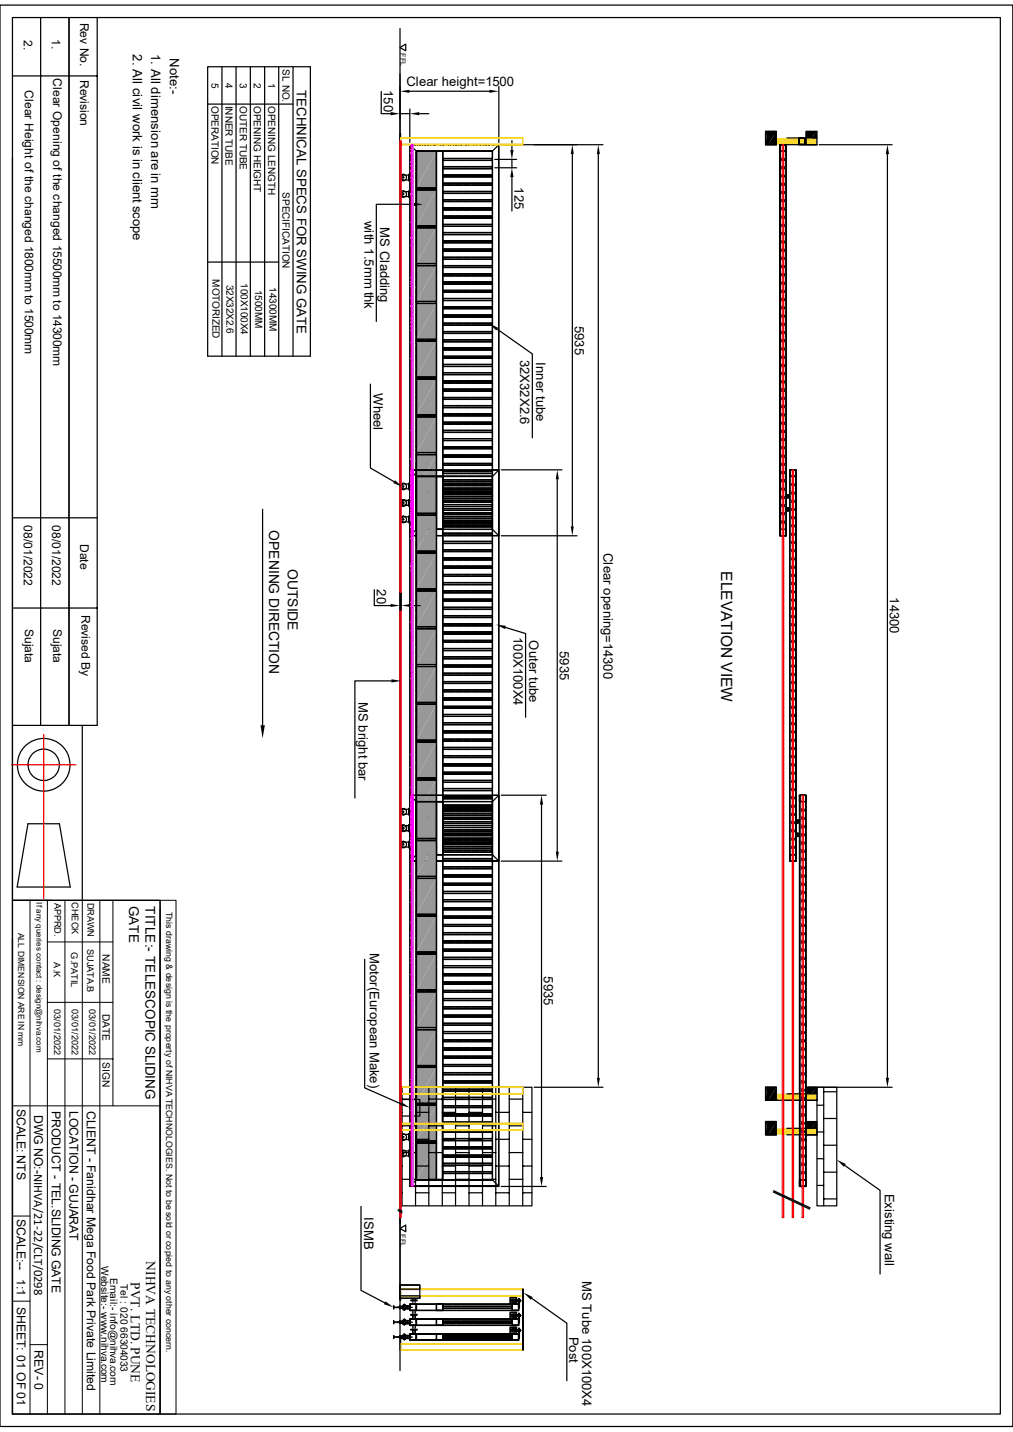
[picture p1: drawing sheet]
<svg xmlns="http://www.w3.org/2000/svg" width="210mm" height="297mm" viewBox="0 0 210 297" stroke-linecap="round" stroke-linejoin="round" font-family="sans-serif">
<defs><g id="words">
<text font-size="3.2" x="149.5" y="118.5" transform="rotate(90 149.5 118.5)">ELEVATION VIEW</text>
<g font-size="2.9">
<text x="55.8" y="109.9" transform="rotate(90 55.8 109.9)">OPENING DIRECTION</text>
<text x="59.6" y="118.1" transform="rotate(90 59.6 118.1)">OUTSIDE</text>
</g>
<g font-size="2.8">
<text x="61.6" y="18.7" transform="rotate(90 61.6 18.7)">TECHNICAL SPECS FOR SWING GATE</text>
<text x="26.8" y="187.9" transform="rotate(90 26.8 187.9)">GATE</text>
<text x="30.1" y="188" transform="rotate(90 30.1 188)">TITLE:- TELESCOPIC SLIDING</text>
<text x="30.3" y="261.6" transform="rotate(90 30.3 261.6)">NIHVA TECHNOLOGIES</text>
<text x="27.1" y="265.9" transform="rotate(90 27.1 265.9)">PVT. LTD. PUNE</text>
</g>
<g font-size="2.7">
<text x="27.6" y="11.3" transform="rotate(90 27.6 11.3)">2. All civil work is in client scope</text>
<text x="31.4" y="11.2" transform="rotate(90 31.4 11.2)">1. All dimension are in mm</text>
<text x="35.2" y="12.1" transform="rotate(90 35.2 12.1)">Note:-</text>
<text x="84.2" y="17.9">Clear height=1500</text>
<text x="79.5" y="18.7" transform="rotate(90 79.5 18.7)">150</text>
<text x="106.6" y="38.9" transform="rotate(90 106.6 38.9)">125</text>
<text x="75.6" y="45.8" transform="rotate(90 75.6 45.8)">with 1.5mm thk</text>
<text x="78.8" y="47.2" transform="rotate(90 78.8 47.2)">MS Cladding</text>
<text x="119.2" y="67.5" transform="rotate(90 119.2 67.5)">5935</text>
<text x="107.9" y="74.6" transform="rotate(90 107.9 74.6)">32X32X2.6</text>
<text x="111.1" y="75.1" transform="rotate(90 111.1 75.1)">Inner tube</text>
<text x="77.4" y="81.5" transform="rotate(90 77.4 81.5)">Wheel</text>
<text x="125.1" y="114.7" transform="rotate(90 125.1 114.7)">Clear opening=14300</text>
<text x="78.1" y="122.2" transform="rotate(90 78.1 122.2)">20</text>
<text x="184.5" y="123.9" transform="rotate(90 184.5 123.9)">14300</text>
<text x="106.5" y="132.1" transform="rotate(90 106.5 132.1)">100X100X4</text>
<text x="109.7" y="132.8" transform="rotate(90 109.7 132.8)">Outer tube</text>
<text x="116.1" y="135" transform="rotate(90 116.1 135)">5935</text>
<text x="74.3" y="145.5" transform="rotate(90 74.3 145.5)">MS bright bar</text>
<text x="76.7" y="197.7" transform="rotate(90 76.7 197.7)">Motor(European Make)</text>
<text x="112.8" y="202.5" transform="rotate(90 112.8 202.5)">5935</text>
<text x="183.4" y="247.6" transform="rotate(90 183.4 247.6)">Existing wall</text>
<text x="75.5" y="252.5" transform="rotate(90 75.5 252.5)">ISMB</text>
<text x="120.7" y="265.6" transform="rotate(90 120.7 265.6)">MS Tube 100X100X4</text>
<text x="118" y="277.2" transform="rotate(90 118 277.2)">Post</text>
</g>
<g font-size="2.5">
<text x="16.6" y="4.7" transform="rotate(90 16.6 4.7)">Rev No.</text>
<text x="4.9" y="8.3" transform="rotate(90 4.9 8.3)">2.</text>
<text x="10.8" y="8.1" transform="rotate(90 10.8 8.1)">1.</text>
<text x="11" y="16.3" transform="rotate(90 11 16.3)">Clear Opening of the changed 15500mm to 14300mm</text>
<text x="16.6" y="16.6" transform="rotate(90 16.6 16.6)">Revision</text>
<text x="5.2" y="18.8" transform="rotate(90 5.2 18.8)">Clear Height of the changed 1800mm to 1500mm</text>
<text x="4.9" y="108.9" transform="rotate(90 4.9 108.9)">08/01/2022</text>
<text x="10.8" y="108.9" transform="rotate(90 10.8 108.9)">08/01/2022</text>
<text x="16.6" y="112.8" transform="rotate(90 16.6 112.8)">Date</text>
<text x="5.2" y="130.4" transform="rotate(90 5.2 130.4)">Sujata</text>
<text x="11" y="130.4" transform="rotate(90 11 130.4)">Sujata</text>
<text x="16.9" y="127.5" transform="rotate(90 16.9 127.5)">Revised By</text>
<text x="3.5" y="230" transform="rotate(90 3.5 230)">SCALE: NTS</text>
<text x="7.1" y="231.2" transform="rotate(90 7.1 231.2)">DWG NO:-NIHVA/21-22/CLT/0298</text>
<text x="10.8" y="230.3" transform="rotate(90 10.8 230.3)">PRODUCT - TEL.SLIDING GATE</text>
<text x="14.4" y="230.3" transform="rotate(90 14.4 230.3)">LOCATION - GUJARAT</text>
<text x="18" y="230.4" transform="rotate(90 18 230.4)">CLIENT - Fanidhar Mega Food Park Private Limited</text>
<text x="3.5" y="252.7" transform="rotate(90 3.5 252.7)">SCALE:--</text>
<text x="3.5" y="265.3" transform="rotate(90 3.5 265.3)">1:1</text>
<text x="3.5" y="271" transform="rotate(90 3.5 271)">SHEET: 01 OF 01</text>
<text x="7.2" y="280" transform="rotate(90 7.2 280)">REV- 0</text>
</g>
<g font-size="2.1">
<text x="43.8" y="17.1" transform="rotate(90 43.8 17.1)">5</text>
<text x="46.7" y="17.2" transform="rotate(90 46.7 17.2)">4</text>
<text x="49.7" y="17.1" transform="rotate(90 49.7 17.1)">3</text>
<text x="52.6" y="17.2" transform="rotate(90 52.6 17.2)">2</text>
<text x="55.6" y="17.2" transform="rotate(90 55.6 17.2)">1</text>
<text x="58.5" y="14.4" transform="rotate(90 58.5 14.4)">SL NO.</text>
<text x="43.8" y="22" transform="rotate(90 43.8 22)">OPERATION</text>
<text x="46.8" y="21.9" transform="rotate(90 46.8 21.9)">INNER TUBE</text>
<text x="49.7" y="22" transform="rotate(90 49.7 22)">OUTER TUBE</text>
<text x="52.6" y="22" transform="rotate(90 52.6 22)">OPENING HEIGHT</text>
<text x="55.6" y="22" transform="rotate(90 55.6 22)">OPENING LENGTH</text>
<text x="58.5" y="39.9" transform="rotate(90 58.5 39.9)">SPECIFICATION</text>
<text x="44" y="57.9" transform="rotate(90 44 57.9)">MOTORIZED</text>
<text x="47" y="59" transform="rotate(90 47 59)">32X32X2.6</text>
<text x="50" y="58.7" transform="rotate(90 50 58.7)">100X100X4</text>
<text x="55.8" y="59.5" transform="rotate(90 55.8 59.5)">14300MM</text>
<text x="52.9" y="60.1" transform="rotate(90 52.9 60.1)">1500MM</text>
<text x="21.3" y="197.9" transform="rotate(90 21.3 197.9)">NAME</text>
<text x="21.3" y="210.3" transform="rotate(90 21.3 210.3)">DATE</text>
<text x="21.3" y="220.3" transform="rotate(90 21.3 220.3)">SIGN</text>
<text x="21" y="262.6" transform="rotate(90 21 262.6)">Website:- www.nihva.com</text>
<text x="22.9" y="265" transform="rotate(90 22.9 265)">Email:- info@nihva.com</text>
<text x="25" y="266.3" transform="rotate(90 25 266.3)">Tel : 020 66304033</text>
</g>
<g font-size="1.9">
<text x="11.3" y="187.2" transform="rotate(90 11.3 187.2)">APPRD.</text>
<text x="14.9" y="187.1" transform="rotate(90 14.9 187.1)">CHECK</text>
<text x="18.1" y="187.2" transform="rotate(90 18.1 187.2)">DRAWN</text>
<text x="14.8" y="197.5" transform="rotate(90 14.8 197.5)">G.PATIL</text>
<text x="18.1" y="196.8" transform="rotate(90 18.1 196.8)">SUJATA.B</text>
<text x="11.1" y="199.6" transform="rotate(90 11.1 199.6)">A.K</text>
<text x="11.3" y="209.3" transform="rotate(90 11.3 209.3)">03/01/2022</text>
<text x="14.9" y="209.3" transform="rotate(90 14.9 209.3)">03/01/2022</text>
<text x="18.5" y="209.3" transform="rotate(90 18.5 209.3)">03/01/2022</text>
</g>
<g font-size="1.8">
<text x="34.5" y="189.1" transform="rotate(90 34.5 189.1)">This drawing &amp; design is the property of NIHVA TECHNOLOGIES. Not to be sold or copied to any other concern.</text>
<text x="3.8" y="193.4" transform="rotate(90 3.8 193.4)">ALL DIMENSION ARE IN mm</text>
</g>
<text font-size="1.7" x="7.5" y="187.2" transform="rotate(90 7.5 187.2)">If any queries contact : design@nihva.com</text>
<g font-size="1.5">
<text x="83" y="11" transform="rotate(90 83 11)">FFL</text>
<text x="83" y="255.9" transform="rotate(90 83 255.9)">FFL</text>
</g>
</g></defs>
<g fill="none" stroke="#000" stroke-width=".25">
<path d="M85 30h18.4v81.1h-18.4zM85 30.1v3.8M85 34v1.6M85 35.6v10.2M95.9 30.1h-10.9M96 30.1h1.6M97.7 30.1h1.6M99.4 30.1h3.9M103.3 30.1h.1M103.4 30.1v3.8M103.4 34v1.6M103.4 35.6v10.2"/>
<path d="M85 45.9v1.6M85 47.6v10.2M85 57.9v1.6M85 59.6v10.2M103.4 45.9v1.6M103.4 47.6v10.2M103.4 57.9v1.6M103.4 59.6v10.2M85 69.9v1.6M85 71.6v10.2M103.4 69.9v1.6M103.4 71.6v10.2"/>
<path d="M85 81.9v1.6M85 83.6v10.2M85 93.9v1.6M85 95.5v10.2M103.4 81.9v1.6M103.4 83.6v10.2M103.4 93.9v1.6M103.4 95.5v10.2M85 107.5v3.6h10.9M85 105.8v1.6M96 111.1h1.6M97.7 111.1h1.6"/>
<path d="M103.4 107.5v3.6h-4M103.4 105.8v1.6"/>
</g>
<g fill="#989898">
<path d="M86.4 102.2h4.1l-4.1 7.6z"/>
<path d="M90.5 102.2v7.6h-4.1z"/>
<path d="M86.4 94.3h4.1l-4.1 7.4z"/>
<path d="M90.5 94.3v7.4h-4.1z"/>
<path d="M86.4 86.5h4.1l-4.1 7.4z"/>
<path d="M90.5 86.5v7.4h-4.1z"/>
<path d="M86.4 78.6h4.1l-4.1 7.4z"/>
<path d="M90.5 78.6v7.4h-4.1z"/>
<path d="M86.4 70.8h4.1l-4.1 7.4z"/>
<path d="M90.5 70.8v7.4h-4.1z"/>
<path d="M86.4 62.9h4.1l-4.1 7.5z"/>
<path d="M90.5 62.9v7.5h-4.1z"/>
<path d="M86.4 55.1h4.1l-4.1 7.4z"/>
<path d="M90.5 55.1v7.4h-4.1z"/>
<path d="M86.4 47.2h4.1l-4.1 7.5z"/>
<path d="M90.5 47.2v7.5h-4.1z"/>
<path d="M86.4 39.4h4.1l-4.1 7.4z"/>
<path d="M90.5 39.4v7.4h-4.1z"/>
<path d="M86.4 31.4h4.1l-4.1 7.6z"/>
<path d="M90.5 31.4v7.6h-4.1z"/>
</g>
<g fill="none" stroke="#000" stroke-width=".25">
<path d="M82.9 30v104.7M83.5 36.7h.2v.2l-.1 .1zM83.6 36.7h.1M83.6 36.2h.1M83.6 39.6h.1M84.7 36.2h.3v1.3h-.3zM84.7 39.6h.3v1.3h-.3zM84.7 36.3h-1.1l-.3 .3v.5l.3 .2h1.1M84.7 39.8h-1.1l-.3 .2v.5l.3 .3h1.1M85 30l1.4 1.4M86.3 31.5v2.4M86.3 34v1.6"/>
<path d="M86.3 35.6v10.2M86.4 31.4h15.7v78.4h-15.7zM86.4 39h4.1v.4h-4.1zM86.4 31.4h4.1v7.6h-4.1zM86.4 31.3l-.1 .1M86.4 39.3v.1M86.4 39.2h.1M86.4 31.3h8.7M86.4 39v.1M86.5 39.4h1.5M86.5 39h1.5M88.1 39h2.2"/>
<path d="M90.4 39l.1 .1M90.5 31.4h1.3v78.4h-1.3zM90.5 39.2v.2h-2.4M90.5 31.5v2.4M90.5 34v1.6M90.5 35.6v10.2M90.6 31.4h-.1M90.6 31.4h1.1M91.7 31.4h.1M91.8 31.5v2.4M91.8 34v1.6M91.8 35.6v10.2"/>
<path d="M91.8 32.9h10.3v.4h-10.3zM91.8 34.5h10.3v.5h-10.3zM91.8 36.3h10.3v.4h-10.3zM91.8 38h10.3v.4h-10.3zM91.8 39.7h10.3v.4h-10.3zM91.8 33.1l.1 .2M91.8 34.9l.1 .1M91.8 36.6l.1 .1M91.8 38.1l.1 .3M91.8 33v.1M91.8 34.8h.1M91.8 36.4v.1"/>
<path d="M91.9 32.9l-.1 .1M91.9 34.6l-.1 .1M91.9 36.3l-.1 .1M91.9 38l-.1 .1M91.9 39.7l-.1 .3M91.9 32.9h2.3M91.9 34.6h2.3M91.9 36.3h2.3M91.9 38h2.3M91.9 39.7h2.3M91.9 33.3h2.3M91.9 35h2.3"/>
<path d="M91.9 36.7h2.3M91.9 38.4h2.3M94.3 32.9h1.6M94.3 34.6h1.6M94.3 36.3h1.6M94.3 38h1.6M94.3 39.7h1.6M94.3 33.3h1.6M94.3 35h1.6M94.3 36.7h1.6M94.3 38.4h1.6M95.2 31.3h1.6"/>
<path d="M96 32.9h1.6M96 34.6h1.6M96 36.3h1.6M96 38h1.6M96 39.7h1.6M96 33.3h1.6M96 35h1.6M96 36.7h1.6M96 38.4h1.6M96.9 31.3h1.6M97.7 32.9h4.2M97.7 34.6h4.2"/>
<path d="M97.7 36.3h4.2M97.7 38h4.2M97.7 39.7h4.2M98.6 31.3h3.4M102 32.9l.1 .1M102 34.6l.1 .1M102 36.3l.1 .1M102 38l.1 .1M102 39.7l.1 .4h-4.4M102.1 31.3v.1M102.1 33v.3h-4.4M102.1 34.8v.2h-4.4"/>
<path d="M102.1 36.4v.3h-4.4M102.1 38.1v.3h-4.4M102.1 31.5v2.4M102.1 34v1.6M102.1 35.6v10.2M103.4 30l-1.3 1.4M83.5 40.2h.2v.1l-.1 .1zM83.6 40.1h.1M86.3 45.9v1.6M86.3 47.6v10.2M86.3 57.9v1.6M86.3 59.6v10.2"/>
<path d="M86.4 46.8h4.1v.4h-4.1zM86.4 54.7h4.1v.4h-4.1zM86.4 47.1v.1M86.4 55v.1M86.4 47v.1M86.4 54.8v.1M86.4 46.9h.1M86.4 54.7v.1M86.5 47.2h1.5M86.5 55.1h1.5M86.5 46.9h1.5M86.5 54.7h1.5"/>
<path d="M88.1 46.9h2.2M88.1 54.7h2.2M90.4 46.9h.1M90.4 54.7l.1 .1M90.5 47v.2h-2.4M90.5 54.8v.3h-2.4M90.5 45.9v1.6M90.5 47.6v10.2M90.5 57.9v1.6M90.5 59.6v10.2M91.8 45.9v1.6M91.8 47.6v10.2"/>
<path d="M91.8 57.9v1.6M91.8 59.6v10.2M91.8 40l.1 .1M91.8 41.7l.1 .1M91.8 43.4l.1 .1M91.8 45.1l.1 .1M91.8 46.7l.1 .2M91.8 48.6h.1M91.8 50.2l.1 .1M91.8 51.9l.1 .2M91.8 53.7l.1 .1M91.8 55.2l.1 .3"/>
<path d="M91.8 57.1l.1 .1M91.8 58.7l.1 .2M91.8 41.6v.1M91.8 43.3h.1M91.8 45v.1M91.8 50.1v.1M91.8 51.8v.1M91.8 53.6h.1M91.8 56.9v.1M91.9 41.4l-.1 .1M91.9 43.1l-.1 .1M91.9 44.8l-.1 .2"/>
<path d="M91.9 46.6l-.1 .1M91.9 48.3l-.1 .2M91.9 50l-.1 .1M91.9 51.7l-.1 .1M91.9 53.4l-.1 .1M91.9 55.1l-.1 .1M91.9 56.8l-.1 .1M91.9 58.5l-.1 .1M91.9 55.1h2.3M91.9 41.4h2.3M91.9 43.1h2.3M91.9 44.8h2.3"/>
<path d="M91.9 46.6h2.3M91.9 48.3h2.3M91.9 50h2.3M91.9 51.7h2.3M91.9 53.4h2.3M91.9 56.8h2.3M91.9 58.5h2.3M91.9 40.1h2.3M91.9 41.8h2.3M91.9 43.5h2.3M91.9 45.2h2.3M91.9 46.9h2.3"/>
<path d="M91.9 48.6h2.3M91.9 50.3h2.3M91.9 52.1h2.3M91.9 53.8h2.3M91.9 55.5h2.3M91.9 57.2h2.3M91.9 58.9h2.3M94.3 55.1h1.6M94.3 41.4h1.6M94.3 43.1h1.6M94.3 44.8h1.6M94.3 46.6h1.6"/>
<path d="M94.3 48.3h1.6M94.3 50h1.6M94.3 51.7h1.6M94.3 53.4h1.6M94.3 56.8h1.6M94.3 58.5h1.6M94.3 40.1h1.6M94.3 41.8h1.6M94.3 43.5h1.6M94.3 45.2h1.6M94.3 46.9h1.6M94.3 48.6h1.6"/>
<path d="M94.3 50.3h1.6M94.3 52.1h1.6M94.3 53.8h1.6M94.3 55.5h1.6M94.3 57.2h1.6M94.3 58.9h1.6M96 55.1h1.6M96 41.4h1.6M96 43.1h1.6M96 44.8h1.6M96 46.6h1.6M96 48.3h1.6"/>
<path d="M96 50h1.6M96 51.7h1.6M96 53.4h1.6M96 56.8h1.6M96 58.5h1.6M96 40.1h1.6M96 41.8h1.6M96 43.5h1.6M96 45.2h1.6M96 46.9h1.6M96 48.6h1.6M96 50.3h1.6"/>
<path d="M96 52.1h1.6M96 53.8h1.6M96 55.5h1.6M96 57.2h1.6M96 58.9h1.6M97.7 44.8h4.4h-10.3v.5h10.3M97.7 46.6l4.4-.1h-10.3v.4h10.3h-4.4M97.7 55.1h4.4h-10.3v.4h10.3M97.7 58.5h4.4h-10.3v.4h10.3M97.7 41.4h4.4M97.7 48.3h4.4M97.7 50h4.4"/>
<path d="M97.7 41.8h4.4M97.7 45.2h4.4M97.7 48.6h4.4M97.7 50.3h4.4M97.7 53.8h4.4M97.7 55.5h4.4M97.7 57.2h4.4M97.7 58.9h4.4M102.1 41.4h-10.3v.4h10.3M102.1 43.1h-10.3v.5h10.3l-4.4-.1M102.1 48.2h-10.3v.5h10.3M102.1 50h-10.3v.4h10.3"/>
<path d="M102.1 51.6h-10.3v.5h10.3h-4.4M102.1 53.3h-10.3v.5h10.3M102.1 56.8h-10.3v.4h10.3M102.1 43.1h-4.4M102.1 51.7h-4.4M102.1 53.4h-4.4M102.1 56.8h-4.4M102.1 45.9v1.6M102.1 47.6v10.2M102.1 57.9v1.6M102.1 59.6v10.2M86.3 69.9v1.6"/>
<path d="M86.3 71.6v10.2M86.4 62.5h4.1v.4h-4.1zM86.4 70.4h4.1v.4h-4.1zM86.4 78.2h4.1v.4h-4.1zM86.4 78.6h4.1v7.6h-4.1zM86.4 62.8v.1M86.4 70.7h.1M86.4 78.5v.1M86.4 62.7v.1M86.4 70.5v.1M86.4 78.4h.1M86.4 62.5v.2"/>
<path d="M86.4 70.4v.1M86.4 78.2v.1M86.5 62.9h1.5M86.5 70.7h1.5M86.5 78.6h1.5M86.5 62.5h1.5M86.5 70.4h1.5M86.5 78.2h1.5M88.1 62.5h2.2M88.1 70.4h2.2M88.1 78.2h2.2M90.4 62.5l.1 .2"/>
<path d="M90.4 70.4l.1 .1M90.4 78.2l.1 .1M90.5 62.7v.2h-2.4M90.5 70.5v.2h-2.4M90.5 78.4v.2h-2.4M90.5 69.9v1.6M90.5 71.6v10.2M91.8 69.9v1.6M91.8 71.6v10.2M91.8 60.5l.1 .1M91.8 62.2l.1 .1M91.8 63.8l.1 .2"/>
<path d="M91.8 65.6l.1 .1M91.8 67.2l.1 .2M91.8 69l.1 .1M91.8 70.7l.1 .2M91.8 72.5l.1 .1M91.8 74.2l.1 .1M91.8 75.9l.1 .1M91.8 77.6l.1 .1M91.8 79.3l.1 .1M91.8 60.4v.1M91.8 65.5v.1M91.8 68.9v.1"/>
<path d="M91.8 72.3v.1M91.8 74v.1M91.8 75.7v.1M91.8 77.5v.1M91.9 60.2l-.1 .1M91.9 61.9l-.1 .3M91.9 63.7l-.1 .1M91.9 65.4h-.1M91.9 67.1l-.1 .1M91.9 68.8l-.1 .1M91.9 70.5l-.1 .2M91.9 72.2l-.1 .1"/>
<path d="M91.9 73.9l-.1 .1M91.9 75.6l-.1 .1M91.9 77.3l-.1 .1M91.9 79l-.1 .2M91.9 60.2h2.3M91.9 61.9h2.3M91.9 63.7h2.3M91.9 65.4h2.3M91.9 67.1h2.3M91.9 68.8h2.3M91.9 70.5h2.3M91.9 72.2h2.3"/>
<path d="M91.9 73.9h2.3M91.9 75.6h2.3M91.9 77.3h2.3M91.9 79h2.3M91.9 60.6h2.3M91.9 62.3h2.3M91.9 64h2.3M91.9 65.7h2.3M91.9 67.4h2.3M91.9 69.1h2.3M91.9 70.9h2.3M91.9 72.6h2.3"/>
<path d="M91.9 74.3h2.3M91.9 76h2.3M91.9 77.7h2.3M91.9 79.4h2.3M94.3 60.2h1.6M94.3 61.9h1.6M94.3 63.7h1.6M94.3 65.4h1.6M94.3 67.1h1.6M94.3 68.8h1.6M94.3 70.5h1.6M94.3 72.2h1.6"/>
<path d="M94.3 73.9h1.6M94.3 75.6h1.6M94.3 77.3h1.6M94.3 79h1.6M94.3 60.6h1.6M94.3 62.3h1.6M94.3 64h1.6M94.3 65.7h1.6M94.3 67.4h1.6M94.3 69.1h1.6M94.3 70.9h1.6M94.3 72.6h1.6"/>
<path d="M94.3 74.3h1.6M94.3 76h1.6M94.3 77.7h1.6M94.3 79.4h1.6M96 60.2h1.6M96 61.9h1.6M96 63.7h1.6M96 65.4h1.6M96 67.1h1.6M96 68.8h1.6M96 70.5h1.6M96 72.2h1.6"/>
<path d="M96 73.9h1.6M96 75.6h1.6M96 77.3h1.6M96 79h1.6M96 60.6h1.6M96 62.3h1.6M96 64h1.6M96 65.7h1.6M96 67.4h1.6M96 69.1h1.6M96 70.9h1.6M96 72.6h1.6"/>
<path d="M96 74.3h1.6M96 76h1.6M96 77.7h1.6M96 79.4h1.6M97.7 63.7l4.4-.1h-10.3v.5h10.3M97.7 72.2h4.4h-10.3v.4h10.3M97.7 77.3h4.4h-10.3v.4h10.3M97.7 61.9h4.4M97.7 70.5h4.4M97.7 60.6h4.4M97.7 62.3h4.4M97.7 64h4.4"/>
<path d="M97.7 67.4h4.4M97.7 69.1h4.4M97.7 70.9h4.4M97.7 72.6h4.4M97.7 76h4.4M97.7 77.7h4.4M102.1 60.2h-10.3v.4h10.3M102.1 61.9h-10.3v.5h10.3M102.1 65.3h-10.3v.4h10.3h-4.4M102.1 67h-10.3v.5h10.3M102.1 68.7h-10.3v.5h10.3M102.1 70.4h-10.3v.5h10.3"/>
<path d="M102.1 73.9h-10.3v.4h10.3h-4.4M102.1 75.6h-10.3v.4h10.3M102.1 79h-10.3v.4h10.3h-4.4M102.1 60.2h-4.4M102.1 65.4h-4.4M102.1 67.1h-4.4M102.1 68.8h-4.4M102.1 73.9h-4.4M102.1 75.6h-4.4M102.1 79h-4.4M102.1 69.9v1.6M102.1 71.6v10.2"/>
<path d="M85 97.5h18.4v81.1h-18.4zM85 98.4v1.6M86.3 81.9v1.6M86.3 83.6v10.2M86.3 93.9v1.6M86.3 95.5v10.2M86.4 86h4.1v.5h-4.1zM86.4 93.9h4.1v.4h-4.1zM86.4 86.2v.2M86.4 94.2v.1M86.4 94.1h.1M86.4 86.1h.1"/>
<path d="M86.4 93.9v.1M86.5 86.4h1.5M86.5 94.3h1.5M86.5 86.1h1.5M86.5 93.9h1.5M88.1 86.1h2.2M88.1 93.9h2.2M90.4 86.1h.1M90.4 93.9l.1 .1M90.5 86.2v.2h-2.4M90.5 94.1v.2h-2.4M90.5 81.9v1.6"/>
<path d="M90.5 83.6v10.2M90.5 93.9v1.6M90.5 95.5v10.2M91.8 81.9v1.6M91.8 83.6v10.2M91.8 93.9v1.6M91.8 95.5v10.2M91.8 81l.1 .1M91.8 82.7l.1 .1M91.8 84.4l.1 .1M91.8 86.1l.1 .1M91.8 87.8l.1 .1"/>
<path d="M91.8 89.4l.1 .3M91.8 91.3l.1 .1M91.8 93h.1M91.8 94.7l.1 .1M91.8 96.4l.1 .1M91.8 98l.1 .2M91.8 99.8l.1 .1M91.8 80.9v.1M91.8 82.6v.1M91.8 84.3v.1M91.8 86v.1M91.8 91.1v.1"/>
<path d="M91.8 92.8v.1M91.8 94.5v.2M91.9 80.7l-.1 .2M91.9 82.5h-.1M91.9 84.2h-.1M91.9 85.9l-.1 .1M91.9 87.6l-.1 .2M91.9 89.3l-.1 .1M91.9 91l-.1 .1M91.9 92.7l-.1 .1M91.9 94.4l-.1 .1M91.9 96.1l-.1 .3"/>
<path d="M91.9 97.8l-.1 .1M91.9 99.5l-.1 .3M91.9 80.7h2.3M91.9 82.5h2.3M91.9 84.2h2.3M91.9 85.9h2.3M91.9 87.6h2.3M91.9 89.3h2.3M91.9 91h2.3M91.9 92.7h2.3M91.9 94.4h2.3M91.9 96.1h2.3"/>
<path d="M91.9 97.8h2.3M91.9 99.5h2.3M91.9 81.1h2.3M91.9 82.8h2.3M91.9 84.5h2.3M91.9 86.2h2.3M91.9 87.9h2.3M91.9 89.7h2.3M91.9 91.4h2.3M91.9 93h2.3M91.9 94.8h2.3M91.9 96.5h2.3"/>
<path d="M91.9 98.2h2.3M91.9 99.9h2.3M94.3 80.7h1.6M94.3 82.5h1.6M94.3 84.2h1.6M94.3 85.9h1.6M94.3 87.6h1.6M94.3 89.3h1.6M94.3 91h1.6M94.3 92.7h1.6M94.3 94.4h1.6M94.3 96.1h1.6"/>
<path d="M94.3 97.8h1.6M94.3 99.5h1.6M94.3 81.1h1.6M94.3 82.8h1.6M94.3 84.5h1.6M94.3 86.2h1.6M94.3 87.9h1.6M94.3 89.7h1.6M94.3 91.4h1.6M94.3 93h1.6M94.3 94.8h1.6M94.3 96.5h1.6"/>
<path d="M94.3 98.2h1.6M94.3 99.9h1.6M95.9 97.5h-10.9v.8M96 80.7h1.6M96 82.5h1.6M96 84.2h1.6M96 85.9h1.6M96 87.6h1.6M96 89.3h1.6M96 91h1.6M96 92.7h1.6M96 94.4h1.6"/>
<path d="M96 96.1h1.6M96 97.8h1.6M96 99.5h1.6M96 97.5h1.6M96 81.1h1.6M96 82.8h1.6M96 84.5h1.6M96 86.2h1.6M96 87.9h1.6M96 89.7h1.6M96 91.4h1.6M96 93h1.6"/>
<path d="M96 94.8h1.6M96 96.5h1.6M96 98.2h1.6M96 99.9h1.6M97.7 85.9l4.4-.1h-10.3v.5h10.3M97.7 91h4.4h-10.3v.4h10.3h-4.4M97.7 94.4h4.4h-10.3v.4h10.3M97.7 80.7h4.4M97.7 92.7h4.4M97.7 99.5h4.4M97.7 97.5h1.6M97.7 81.1h4.4"/>
<path d="M97.7 86.2h4.4M97.7 87.9h4.4M97.7 89.7h4.4M97.7 93h4.4M97.7 94.8h4.4M97.7 96.5h4.4M99.4 97.5h3.9M102.1 80.7h-10.3v.5h10.3M102.1 82.4h-10.3v.4h10.3h-4.4M102.1 84.1h-10.3v.4h10.3h-4.4M102.1 87.5h-10.3v.5h10.3M102.1 89.2h-10.3v.5h10.3"/>
<path d="M102.1 92.7h-10.3v.4h10.3M102.1 96.1h-10.3v.4h10.3M102.1 97.8h-10.3v.4h10.3h-4.4M102.1 99.5h-10.3v.4h10.3h-4.4M102.1 82.5h-4.4M102.1 84.2h-4.4M102.1 87.6h-4.4M102.1 89.3h-4.4M102.1 96.1h-4.4M102.1 97.8h-4.4M102.1 81.9v1.6M102.1 83.6v10.2"/>
<path d="M102.1 93.9v1.6M102.1 95.5v10.2M103.3 97.5l.1 .8M103.4 98.4v1.6M83.5 104.2h.2v.2h-.1zM83.5 100.8h.2v.1l-.1 .1zM83.6 105h.1M83.6 104.5h.1M83.6 101.6h.1M83.6 101h.1M84.7 103.6h.3v1.4h-.3zM84.7 100.2h.3v1.4h-.3z"/>
<path d="M84.7 103.8h-1.1l-.3 .3v.4l.3 .3h1.1M84.7 100.4h-1.1l-.3 .2v.5l.3 .3h1.1M85 100.1v10.2M85 110.4v1.6M85 112.1v10.2M86.3 109.7l.1 .1M86.3 105.8v1.6M86.3 107.5v2.2M86.4 101.7h4.1v.5h-4.1zM86.4 102.2h4.1v7.6h-4.1zM86.4 101.9v.2M86.4 109.8l-1.4 1.3"/>
<path d="M86.4 109.8h8.7M86.4 101.7v.2M86.5 102.1h1.5M86.5 101.7h1.5M88.1 101.7h2.2M90.4 101.7l.1 .2M90.5 101.9v.2h-2.4M90.5 109.7l.1 .1M90.5 105.8v1.6M90.5 107.5v2.2M91.8 107.5v2.3h-1.2M91.8 105.8v1.6"/>
<path d="M91.8 104.6h10.3v.5h-10.3zM91.8 106.3h10.3v.5h-10.3zM91.8 108h10.3v.5h-10.3zM91.8 101.5l.1 .1M91.8 103.2l.1 .1M91.8 104.9l.1 .1M91.8 106.5l.1 .2M91.8 108.4l.1 .1M91.8 101.4v.1M91.8 103.1v.1M91.8 108.2v.1M91.9 101.3h-.1"/>
<path d="M91.9 103h-.1M91.9 104.6l-.1 .3M91.9 106.4l-.1 .1M91.9 108.1l-.1 .1M91.9 101.3h2.3M91.9 103h2.3M91.9 104.6h2.3M91.9 106.4h2.3M91.9 108.1h2.3M91.9 101.6h2.3M91.9 103.3h2.3M91.9 105h2.3"/>
<path d="M91.9 106.7h2.3M91.9 108.5h2.3M94.3 101.3h1.6M94.3 103h1.6M94.3 104.6h1.6M94.3 106.4h1.6M94.3 108.1h1.6M94.3 101.6h1.6M94.3 103.3h1.6M94.3 105h1.6M94.3 106.7h1.6M94.3 108.5h1.6"/>
<path d="M95.2 109.8h1.6M96 101.3h1.6M96 103h1.6M96 104.6h1.6M96 106.4h1.6M96 108.1h1.6M96 101.6h1.6M96 103.3h1.6M96 105h1.6M96 106.7h1.6M96 108.5h1.6M96.9 109.8h1.6"/>
<path d="M97.7 103l4.4-.1h-10.3v.5h10.3M97.7 104.6h4.2M97.7 106.4h4.2M97.7 108.1h4.2M97.7 101.6h4.4M97.7 103.3h4.4M102 104.6l.1 .4h-4.4M102 106.4l.1 .1M102 108.1l.1 .1M102.1 109.8l1.3 1.3M102.1 101.2h-10.3v.4h10.3M102.1 106.5v.2h-4.4"/>
<path d="M102.1 108.2v.1M102.1 108.4l-4.4 .1M102.1 101.3h-4.4M102.1 107.5v2.3h-3.5M102.1 105.8v1.6M103.4 100.1v10.2M103.4 110.4v1.6M103.4 112.1v10.2M85 122.4v1.6M85 124.1v10.2M85 134.4v1.6M85 136.1v10.2"/>
<path d="M103.4 122.4v1.6M103.4 124.1v10.2M103.4 134.4v1.6M103.4 136.1v10.2M85 146.3v1.7M85 148v10.2M85 158.3v1.6M103.4 146.3v1.7M103.4 148v10.2M103.4 158.3v1.6M85 178.5l10.9 .1M85 160v10.2"/>
<path d="M85 170.3v1.6M85 172v6.4M96 178.6h1.6M97.7 178.6h1.6M103.4 172v6.6h-4M103.4 160v10.2M103.4 170.3v1.6"/>
<circle cx="83.6" cy="36.8" r=".67"/>
<circle cx="83.6" cy="40.3" r=".67"/>
<circle cx="83.6" cy="104.3" r=".67"/>
<circle cx="83.6" cy="100.9" r=".67"/>
</g>
<g fill="#989898">
<path d="M86.4 169.6h4.1l-4.1 7.6z"/>
<path d="M90.5 169.6v7.6h-4.1z"/>
<path d="M86.4 161.8h4.1l-4.1 7.4z"/>
<path d="M90.5 161.8v7.4h-4.1z"/>
<path d="M86.4 153.9h4.1l-4.1 7.4z"/>
<path d="M90.5 153.9v7.4h-4.1z"/>
<path d="M86.4 146.1h4.1l-4.1 7.4z"/>
<path d="M90.5 146.1v7.4h-4.1z"/>
<path d="M86.4 138.3h4.1l-4.1 7.4z"/>
<path d="M90.5 138.3v7.4h-4.1z"/>
<path d="M86.4 130.4h4.1l-4.1 7.4z"/>
<path d="M90.5 130.4v7.4h-4.1z"/>
<path d="M86.4 122.6h4.1l-4.1 7.4z"/>
<path d="M90.5 122.6v7.4h-4.1z"/>
<path d="M86.4 114.7h4.1l-4.1 7.4z"/>
<path d="M90.5 114.7v7.4h-4.1z"/>
<path d="M86.4 106.9h4.1l-4.1 7.4z"/>
<path d="M90.5 106.9v7.4h-4.1z"/>
<path d="M86.4 98.8h4.1l-4.1 7.7z"/>
<path d="M90.5 98.8v7.7h-4.1z"/>
</g>
<g fill="none" stroke="#000" stroke-width=".25">
<path d="M82.9 97.5v104.7M85 97.5l1.4 1.3M86.3 98.9v1.1M86.4 98.8h15.7v78.4h-15.7zM86.4 98.8h4.1v7.7h-4.1zM86.4 98.8l-.1 .1M86.4 98.8h8.7M90.5 98.8h1.3v78.4h-1.3zM90.5 98.9v1.1M90.6 98.8l-.1 .1M90.6 98.8h1.1M91.7 98.8l.1 .1"/>
<path d="M91.8 98.9v1.1M95.2 98.8h1.6M96.9 98.8h1.6M98.6 98.8h3.4M102.1 98.8v.1M102.1 98.9v1.1M103.4 97.5l-1.3 1.3M83.5 104.2h.2v.2h-.1zM83.5 107.7h.2v.1l-.1 .1zM83.6 104.1h.1M83.6 107.6h.1M83.6 103.6h.1"/>
<path d="M83.6 107h.1M84.7 103.6h.3v1.4h-.3zM84.7 107h.3v1.4h-.3zM84.7 103.8h-1.1l-.3 .3v.4l.3 .3h1.1M84.7 107.2h-1.1l-.3 .3v.4l.3 .3h1.1M86.3 100.1v10.2M86.3 110.4v1.6M86.3 112.1v10.2M86.4 106.5h4.1v.4h-4.1zM86.4 114.3h4.1v.4h-4.1zM86.4 106.8h.1M86.4 114.6v.1"/>
<path d="M86.4 114.5v.1M86.4 106.5v.2M86.4 114.3v.1M86.5 106.8h1.5M86.5 114.7h1.5M86.5 106.5h1.5M86.5 114.3h1.5M88.1 106.5h2.2M88.1 114.3h2.2M90.4 106.5l.1 .3h-2.4M90.4 114.3l.1 .1M90.5 114.5v.2h-2.4"/>
<path d="M90.5 100.1v10.2M90.5 110.4v1.6M90.5 112.1v10.2M91.8 100.1v10.2M91.8 110.4v1.6M91.8 112.1v10.2M91.8 100.3h10.3v.5h-10.3zM91.8 102h10.3v.5h-10.3zM91.8 103.8h10.3v.4h-10.3zM91.8 105.5h10.3v.4h-10.3zM91.8 107.1h10.3v.5h-10.3zM91.8 100.5l.1 .2"/>
<path d="M91.8 102.3l.1 .1M91.8 104.1h.1M91.8 105.7l.1 .1M91.8 107.5l.1 .1M91.8 109.1l.1 .2M91.8 110.9l.1 .1M91.8 112.6l.1 .1M91.8 114.3l.1 .1M91.8 116l.1 .1M91.8 117.6l.1 .2M91.8 119.4l.1 .1M91.8 102.2v.1"/>
<path d="M91.8 103.9v.1M91.8 105.6v.1M91.8 107.3v.1M91.8 110.7v.1M91.8 112.5v.1M91.8 114.2v.1M91.8 115.9v.1M91.8 119.3v.1M91.9 100.4l-.1 .1M91.9 102.1l-.1 .1M91.9 103.8l-.1 .1M91.9 105.5l-.1 .1"/>
<path d="M91.9 107.2l-.1 .1M91.9 108.9l-.1 .1M91.9 110.6l-.1 .1M91.9 112.3l-.1 .1M91.9 114l-.1 .1M91.9 115.7l-.1 .1M91.9 117.4l-.1 .2M91.9 119.2l-.1 .1M91.9 100.4h2.3M91.9 102.1h2.3M91.9 103.8h2.3M91.9 105.5h2.3"/>
<path d="M91.9 107.2h2.3M91.9 108.9h2.3M91.9 110.6h2.3M91.9 112.3h2.3M91.9 114h2.3M91.9 115.7h2.3M91.9 117.4h2.3M91.9 119.2h2.3M91.9 100.7h2.3M91.9 102.4h2.3M91.9 104.1h2.3M91.9 105.8h2.3"/>
<path d="M91.9 107.6h2.3M91.9 109.3h2.3M91.9 111h2.3M91.9 112.7h2.3M91.9 114.4h2.3M91.9 116.1h2.3M91.9 117.8h2.3M91.9 119.5h2.3M94.3 100.4h1.6M94.3 102.1h1.6M94.3 103.8h1.6M94.3 105.5h1.6"/>
<path d="M94.3 107.2h1.6M94.3 108.9h1.6M94.3 110.6h1.6M94.3 112.3h1.6M94.3 114h1.6M94.3 115.7h1.6M94.3 117.4h1.6M94.3 119.2h1.6M94.3 100.7h1.6M94.3 102.4h1.6M94.3 104.1h1.6M94.3 105.8h1.6"/>
<path d="M94.3 107.6h1.6M94.3 109.3h1.6M94.3 111h1.6M94.3 112.7h1.6M94.3 114.4h1.6M94.3 116.1h1.6M94.3 117.8h1.6M94.3 119.5h1.6M96 100.4h1.6M96 102.1h1.6M96 103.8h1.6M96 105.5h1.6"/>
<path d="M96 107.2h1.6M96 108.9h1.6M96 110.6h1.6M96 112.3h1.6M96 114h1.6M96 115.7h1.6M96 117.4h1.6M96 119.2h1.6M96 100.7h1.6M96 102.4h1.6M96 104.1h1.6M96 105.8h1.6"/>
<path d="M96 107.6h1.6M96 109.3h1.6M96 111h1.6M96 112.7h1.6M96 114.4h1.6M96 116.1h1.6M96 117.8h1.6M96 119.5h1.6M97.7 114h4.4h-10.3v.4h10.3M97.7 117.4h4.4h-10.3v.5h10.3M97.7 100.4h4.2M97.7 102.1h4.2"/>
<path d="M97.7 103.8h4.2M97.7 105.5h4.2M97.7 107.2h4.2M97.7 112.3h4.4M97.7 119.2h4.4M97.7 109.3h4.4M97.7 112.7h4.4M97.7 114.4h4.4M97.7 117.8h4.4M97.7 119.5h4.4M102 100.4l.1 .1M102 102.1l.1 .1"/>
<path d="M102 103.8l.1 .1M102 105.5l.1 .1M102 107.2l.1 .1M102.1 108.9h-10.3v.4h10.3M102.1 110.6h-10.3v.4h10.3h-4.4M102.1 112.3h-10.3v.4h10.3M102.1 115.7h-10.3v.4h10.3h-4.4M102.1 119.1h-10.3v.4h10.3M102.1 100.5v.2h-4.4M102.1 102.2v.2h-4.4M102.1 103.9v.2h-4.4M102.1 105.6v.2h-4.4"/>
<path d="M102.1 107.3v.1M102.1 107.5l-4.4 .1M102.1 108.9h-4.4M102.1 110.6h-4.4M102.1 115.7h-4.4M102.1 100.1v10.2M102.1 110.4v1.6M102.1 112.1v10.2M86.3 122.4v1.6M86.3 124.1v10.2M86.3 134.4v1.6M86.3 136.1v10.2"/>
<path d="M86.4 122.1h4.1v.5h-4.1zM86.4 130h4.1v.4h-4.1zM86.4 137.8h4.1v.5h-4.1zM86.4 122.4v.2M86.4 130.3v.1M86.4 138.1v.1M86.4 122.3v.1M86.4 130.1v.1M86.4 138v.1M86.4 122.2v.1M86.4 130v.1M86.4 137.8v.2"/>
<path d="M86.5 122.6h1.5M86.5 130.4h1.5M86.5 138.2h1.5M86.5 122.2h1.5M86.5 130h1.5M86.5 137.8h1.5M88.1 122.2h2.2M88.1 130h2.2M88.1 137.8h2.2M90.4 122.2l.1 .1M90.4 130l.1 .1M90.4 137.8l.1 .2"/>
<path d="M90.5 122.3v.3h-2.4M90.5 130.1v.1M90.5 130.3l-2.4 .1M90.5 138v.2h-2.4M90.5 122.4v1.6M90.5 124.1v10.2M90.5 134.4v1.6M90.5 136.1v10.2M91.8 122.4v1.6M91.8 124.1v10.2M91.8 134.4v1.6M91.8 136.1v10.2"/>
<path d="M91.8 121.1l.1 .1M91.8 122.9h.1M91.8 124.5l.1 .1M91.8 126.1l.1 .3M91.8 128l.1 .1M91.8 129.7l.1 .1M91.8 131.4l.1 .1M91.8 133.1l.1 .1M91.8 134.8l.1 .1M91.8 136.5l.1 .1M91.8 138.2l.1 .1M91.8 140h.1"/>
<path d="M91.8 122.7v.1M91.8 127.8v.1M91.8 131.3v.1M91.8 134.7h.1M91.8 136.4v.1M91.8 138.1v.1M91.8 139.8v.1M91.9 120.9l-.1 .2M91.9 122.6l-.1 .1M91.9 124.3l-.1 .2M91.9 126l-.1 .1M91.9 127.7l-.1 .1"/>
<path d="M91.9 129.4l-.1 .2M91.9 131.1l-.1 .1M91.9 132.8l-.1 .3M91.9 134.5l-.1 .1M91.9 136.2l-.1 .2M91.9 138h-.1M91.9 139.7h-.1M91.9 122.6h2.3M91.9 120.9h2.3M91.9 124.3h2.3M91.9 126h2.3M91.9 127.7h2.3"/>
<path d="M91.9 129.4h2.3M91.9 131.1h2.3M91.9 132.8h2.3M91.9 134.5h2.3M91.9 136.2h2.3M91.9 138h2.3M91.9 139.7h2.3M91.9 121.2h2.3M91.9 122.9h2.3M91.9 124.6h2.3M91.9 126.4h2.3M91.9 128.1h2.3"/>
<path d="M91.9 129.8h2.3M91.9 131.5h2.3M91.9 133.2h2.3M91.9 134.9h2.3M91.9 136.6h2.3M91.9 138.3h2.3M94.3 122.6h1.6M94.3 120.9h1.6M94.3 124.3h1.6M94.3 126h1.6M94.3 127.7h1.6M94.3 129.4h1.6"/>
<path d="M94.3 131.1h1.6M94.3 132.8h1.6M94.3 134.5h1.6M94.3 136.2h1.6M94.3 138h1.6M94.3 139.7h1.6M94.3 121.2h1.6M94.3 122.9h1.6M94.3 124.6h1.6M94.3 126.4h1.6M94.3 128.1h1.6M94.3 129.8h1.6"/>
<path d="M94.3 131.5h1.6M94.3 133.2h1.6M94.3 134.9h1.6M94.3 136.6h1.6M94.3 138.3h1.6M96 122.6h1.6M96 120.9h1.6M96 124.3h1.6M96 126h1.6M96 127.7h1.6M96 129.4h1.6M96 131.1h1.6"/>
<path d="M96 132.8h1.6M96 134.5h1.6M96 136.2h1.6M96 138h1.6M96 139.7h1.6M96 121.2h1.6M96 122.9h1.6M96 124.6h1.6M96 126.4h1.6M96 128.1h1.6M96 129.8h1.6M96 131.5h1.6"/>
<path d="M96 133.2h1.6M96 134.9h1.6M96 136.6h1.6M96 138.3h1.6M97.7 122.6h4.4h-10.3v.4h10.3M97.7 136.2h4.4h-10.3v.5h10.3M97.7 120.9h4.4M97.7 126h4.4M97.7 131.1h4.4M97.7 139.7h4.4M97.7 121.2h4.4M97.7 122.9h4.4"/>
<path d="M97.7 126.4h4.4M97.7 128.1h4.4M97.7 131.5h4.4M97.7 134.9h4.4M97.7 136.6h4.4M97.7 138.3h4.4M102.1 120.8h-10.3v.5h10.3M102.1 124.2h-10.3v.5h10.3l-4.4-.1M102.1 125.9h-10.3v.5h10.3M102.1 127.7h-10.3v.4h10.3M102.1 129.4h-10.3v.4h10.3h-4.4M102.1 131.1h-10.3v.4h10.3"/>
<path d="M102.1 132.8h-10.3v.4h10.3h-4.4M102.1 134.5h-10.3v.5h10.3M102.1 137.9h-10.3v.4h10.3M102.1 139.6h-10.3v.5h10.3M102.1 124.3h-4.4M102.1 127.7h-4.4M102.1 129.4h-4.4M102.1 132.8h-4.4M102.1 134.5h-4.4M102.1 138h-4.4M102.1 122.4v1.6M102.1 124.1v10.2"/>
<path d="M102.1 134.4v1.6M102.1 136.1v10.2M86.3 146.3v1.7M86.3 148v10.2M86.3 158.3v1.6M86.4 145.7h4.1v.4h-4.1zM86.4 153.5h4.1v.4h-4.1zM86.4 146.1h4.1v7.6h-4.1zM86.4 146h.1M86.4 153.7v.2M86.4 145.8v.1M86.4 145.7v.1"/>
<path d="M86.4 153.5v.1M86.5 146.1h1.5M86.5 153.9h1.5M86.5 145.7h1.5M86.5 153.5h1.5M88.1 145.7h2.2M88.1 153.5h2.2M90.4 145.7l.1 .1M90.4 153.5l.1 .1M90.5 145.8v.2l-2.4 .1M90.5 153.7v.2h-2.4M90.5 146.3v1.7"/>
<path d="M90.5 148v10.2M90.5 158.3v1.6M91.8 146.3v1.7M91.8 148v10.2M91.8 158.3v1.6M91.8 141.6l.1 .1M91.8 143.3l.1 .2M91.8 145.1l.1 .1M91.8 146.8l.1 .1M91.8 148.3l.1 .3M91.8 150.2l.1 .1M91.8 151.9l.1 .1"/>
<path d="M91.8 153.6l.1 .1M91.8 155.3l.1 .1M91.8 156.9l.1 .2M91.8 158.7l.1 .1M91.8 143.2v.1M91.8 144.9v.1M91.8 146.6v.1M91.8 151.8h.1M91.8 153.5h.1M91.8 155.2v.1M91.8 158.6v.1M91.9 141.4l-.1 .2"/>
<path d="M91.9 143.1l-.1 .1M91.9 144.8l-.1 .1M91.9 146.5l-.1 .1M91.9 148.2l-.1 .1M91.9 149.9l-.1 .3M91.9 151.6l-.1 .1M91.9 153.3l-.1 .1M91.9 155l-.1 .2M91.9 156.8h-.1M91.9 158.5h-.1M91.9 141.4h2.3M91.9 143.1h2.3"/>
<path d="M91.9 144.8h2.3M91.9 146.5h2.3M91.9 148.2h2.3M91.9 149.9h2.3M91.9 151.6h2.3M91.9 153.3h2.3M91.9 155h2.3M91.9 156.8h2.3M91.9 158.5h2.3M91.9 140h2.3M91.9 141.7h2.3M91.9 143.5h2.3"/>
<path d="M91.9 145.2h2.3M91.9 146.9h2.3M91.9 148.6h2.3M91.9 150.3h2.3M91.9 152h2.3M91.9 153.7h2.3M91.9 155.4h2.3M91.9 157.1h2.3M91.9 158.8h2.3M94.3 141.4h1.6M94.3 143.1h1.6M94.3 144.8h1.6"/>
<path d="M94.3 146.5h1.6M94.3 148.2h1.6M94.3 149.9h1.6M94.3 151.6h1.6M94.3 153.3h1.6M94.3 155h1.6M94.3 156.8h1.6M94.3 158.5h1.6M94.3 140h1.6M94.3 141.7h1.6M94.3 143.5h1.6M94.3 145.2h1.6"/>
<path d="M94.3 146.9h1.6M94.3 148.6h1.6M94.3 150.3h1.6M94.3 152h1.6M94.3 153.7h1.6M94.3 155.4h1.6M94.3 157.1h1.6M94.3 158.8h1.6M96 141.4h1.6M96 143.1h1.6M96 144.8h1.6M96 146.5h1.6"/>
<path d="M96 148.2h1.6M96 149.9h1.6M96 151.6h1.6M96 153.3h1.6M96 155h1.6M96 156.8h1.6M96 158.5h1.6M96 140h1.6M96 141.7h1.6M96 143.5h1.6M96 145.2h1.6M96 146.9h1.6"/>
<path d="M96 148.6h1.6M96 150.3h1.6M96 152h1.6M96 153.7h1.6M96 155.4h1.6M96 157.1h1.6M96 158.8h1.6M97.7 144.8l4.4-.1h-10.3v.5h10.3M97.7 149.9h4.4h-10.3v.4h10.3h-4.4M97.7 153.3h4.4h-10.3v.5h10.3M97.7 155h4.4h-10.3v.4h10.3M97.7 143.1h4.4"/>
<path d="M97.7 140h4.4M97.7 145.2h4.4M97.7 146.9h4.4M97.7 152h4.4M97.7 153.7h4.4M97.7 155.4h4.4M97.7 157.1h4.4M102.1 141.4h-10.3v.4h10.3l-4.4-.1M102.1 143h-10.3v.5h10.3h-4.4M102.1 146.5h-10.3v.4h10.3M102.1 148.2h-10.3v.4h10.3h-4.4M102.1 151.6h-10.3v.4h10.3"/>
<path d="M102.1 156.7h-10.3v.4h10.3M102.1 158.4h-10.3v.5h10.3l-4.4-.1M102.1 141.4h-4.4M102.1 146.5h-4.4M102.1 148.2h-4.4M102.1 151.6h-4.4M102.1 156.8h-4.4M102.1 158.5h-4.4M102.1 146.3v1.7M102.1 148v10.2M102.1 158.3v1.6M83.5 171.7h.2v.1l-.1 .1z"/>
<path d="M83.5 168.3h.2v.1l-.1 .1zM83.6 172.5h.1M83.6 171.9h.1M83.6 169h.1M83.6 168.5h.1M84.7 171.1h.3v1.4h-.3zM84.7 167.7h.3v1.3h-.3zM84.7 171.2h-1.1l-.3 .3v.5l.3 .3h1.1M84.7 167.9h-1.1l-.3 .2v.5l.3 .3h1.1M85 164.9h18.4v81.2h-18.4zM85 174.9v1.6M85 176.6v10.2"/>
<path d="M86.3 177.2l.1 .1M86.3 160v10.2M86.3 170.3v1.6M86.3 172v5.2M86.4 161.3h4.1v.5h-4.1zM86.4 169.2h4.1v.4h-4.1zM86.4 169.6h4.1v7.6h-4.1zM86.4 161.5v.3M86.4 169.3v.3M86.4 177.2l-1.4 1.4M86.4 177.3h8.7M86.4 161.4v.1"/>
<path d="M86.4 169.2v.1M86.5 161.8h1.5M86.5 169.6h1.5M86.5 161.4h1.5M86.5 169.2h1.5M88.1 161.4h2.2M88.1 169.2h2.2M90.4 161.4l.1 .1M90.4 169.2l.1 .1M90.5 161.5v.3h-2.4M90.5 169.3v.3h-2.4M90.5 177.2h.1"/>
<path d="M90.5 160v10.2M90.5 170.3v1.6M90.5 172v5.2M91.8 172v5.2h-1.2M91.8 160v10.2M91.8 170.3v1.6M91.8 172.1h10.3v.5h-10.3zM91.8 173.8h10.3v.4h-10.3zM91.8 175.5h10.3v.4h-10.3zM91.8 160.4l.1 .1M91.8 162.1l.1 .2M91.8 163.9l.1 .1"/>
<path d="M91.8 165.4l.1 .3M91.8 167.3l.1 .1M91.8 169l.1 .1M91.8 170.7l.1 .1M91.8 172.4l.1 .1M91.8 174l.1 .2M91.8 175.8l.1 .1M91.8 160.3v.1M91.8 162v.1M91.8 163.7v.1M91.8 167.1v.1M91.8 168.9v.1"/>
<path d="M91.8 170.6h.1M91.8 175.7v.1M91.9 160.2l-.1 .1M91.9 161.9l-.1 .1M91.9 163.6l-.1 .1M91.9 165.3l-.1 .1M91.9 167l-.1 .1M91.9 168.7l-.1 .1M91.9 170.4l-.1 .1M91.9 172.1l-.1 .2M91.9 173.9h-.1M91.9 175.6h-.1"/>
<path d="M91.9 160.2h2.3M91.9 161.9h2.3M91.9 163.6h2.3M91.9 165.3h2.3M91.9 167h2.3M91.9 168.7h2.3M91.9 170.4h2.3M91.9 172.1h2.3M91.9 173.9h2.3M91.9 175.6h2.3M91.9 160.5h2.3M91.9 162.3h2.3"/>
<path d="M91.9 164h2.3M91.9 165.7h2.3M91.9 167.4h2.3M91.9 169.1h2.3M91.9 170.8h2.3M91.9 172.5h2.3M91.9 174.2h2.3M91.9 175.9h2.3M94.3 160.2h1.6M94.3 161.9h1.6M94.3 163.6h1.6M94.3 165.3h1.6"/>
<path d="M94.3 167h1.6M94.3 168.7h1.6M94.3 170.4h1.6M94.3 172.1h1.6M94.3 173.9h1.6M94.3 175.6h1.6M94.3 160.5h1.6M94.3 162.3h1.6M94.3 164h1.6M94.3 165.7h1.6M94.3 167.4h1.6M94.3 169.1h1.6"/>
<path d="M94.3 170.8h1.6M94.3 172.5h1.6M94.3 174.2h1.6M94.3 175.9h1.6M95.2 177.3h1.6M95.9 165h-10.9v9.8M96 160.2h1.6M96 161.9h1.6M96 163.6h1.6M96 165.3h1.6M96 167h1.6M96 168.7h1.6"/>
<path d="M96 170.4h1.6M96 172.1h1.6M96 173.9h1.6M96 175.6h1.6M96 165h1.6M96 160.5h1.6M96 162.3h1.6M96 164h1.6M96 165.7h1.6M96 167.4h1.6M96 169.1h1.6M96 170.8h1.6"/>
<path d="M96 172.5h1.6M96 174.2h1.6M96 175.9h1.6M96.9 177.3h1.6M97.7 161.9l4.4-.1h-10.3v.5h10.3h-4.4M97.7 165.3h4.4h-10.3v.4h10.3M97.7 168.7h4.4h-10.3v.4h10.3M97.7 170.4h4.4h-10.3v.4h10.3M97.7 172.1h4.2M97.7 173.9h4.2M97.7 175.6h4.2M97.7 165h1.6"/>
<path d="M97.7 160.5h4.4M97.7 164h4.4M97.7 165.7h4.4M97.7 169.1h4.4M97.7 170.8h4.4M99.4 165h3.9M102 172.1l.1 .2M102 173.9h.1M102 175.6h.1M102.1 177.2l1.3 1.4M102.1 160.1h-10.3v.5h10.3M102.1 163.5h-10.3v.5h10.3"/>
<path d="M102.1 167h-10.3v.4h10.3h-4.4M102.1 172.4l-4.4 .1M102.1 174v.2h-4.4M102.1 175.7v.2h-4.4M102.1 160.2h-4.4M102.1 163.6h-4.4M102.1 167h-4.4M102.1 172v5.3h-3.5M102.1 160v10.2M102.1 170.3v1.6M103.3 165l.1 9.8M103.4 174.9v1.6"/>
<path d="M103.4 176.6v10.2M85 186.9v1.6M85 188.6v10.2M85 198.8v1.6M103.4 186.9v1.6M103.4 188.6v10.2M103.4 198.8v1.6M85 200.5v8.5M85 209.1v1.6M85 210.8v1.6M85 212.5v8.5M103.4 200.5v8.5"/>
<path d="M103.4 209.1v1.6M103.4 210.8v1.6M103.4 212.5v8.5M85 221.1v1.6M85 222.8v1.6M85 224.5v8.5M85 233.1v1.6M85 234.8v1.6M85 236.5v8.5M103.4 221.1v1.6M103.4 222.8v1.6M103.4 224.5v8.5"/>
<path d="M103.4 233.1v1.6M103.4 234.8v1.6M103.4 236.5v8.5M85 245.1v.9h10.9M96 246h1.6M97.7 246h1.6M103.4 245.1v.9h-4"/>
<circle cx="83.6" cy="107.7" r=".67"/>
<circle cx="83.6" cy="104.3" r=".67"/>
<circle cx="83.6" cy="171.8" r=".67"/>
<circle cx="83.6" cy="168.4" r=".67"/>
</g>
<g fill="#989898">
<path d="M86.4 237.1h4.1l-4.1 7.6z"/>
<path d="M90.5 237.1v7.6h-4.1z"/>
<path d="M86.4 229.2h4.1l-4.1 7.4z"/>
<path d="M90.5 229.2v7.4h-4.1z"/>
<path d="M86.4 221.4h4.1l-4.1 7.4z"/>
<path d="M90.5 221.4v7.4h-4.1z"/>
<path d="M86.4 213.6h4.1l-4.1 7.4z"/>
<path d="M90.5 213.6v7.4h-4.1z"/>
<path d="M86.4 205.7h4.1l-4.1 7.4z"/>
<path d="M90.5 205.7v7.4h-4.1z"/>
<path d="M86.4 197.9h4.1l-4.1 7.4z"/>
<path d="M90.5 197.9v7.4h-4.1z"/>
<path d="M86.4 190h4.1l-4.1 7.4z"/>
<path d="M90.5 190v7.4h-4.1z"/>
<path d="M86.4 182.2h4.1l-4.1 7.4z"/>
<path d="M90.5 182.2v7.4h-4.1z"/>
<path d="M86.4 174.4h4.1l-4.1 7.4z"/>
<path d="M90.5 174.4v7.4h-4.1z"/>
<path d="M86.4 166.3h4.1l-4.1 7.6z"/>
<path d="M90.5 166.3v7.6h-4.1z"/>
</g>
<g fill="none" stroke="#000" stroke-width=".25">
<path d="M79 19v4.6h2M82.9 9.9l1.2-.8v1.4zM82.9 5.9v263.8M84.9 18.9h16.6M103.4 17.9v11.6M82.9 23.6h2.1M85 22.6v6.9M86.9 23.6h2M102.6 33.1h4.5M102.6 34.8h4.5M103.9 30h21.1M106.1 29.2v1.9"/>
<path d="M106.1 33.1v1.7M106.1 36.7v7.1M118.7 32v77.2M124 32v191.6M103 68.2l7.4 5.2v17.4M103.9 97.5h12.6M115.5 99.4v77.3M103.9 111.1h15.7M104.8 130.1l4.2 1.3v17.4M83.5 171.7h.2v.1l-.1 .1zM83.5 175.1h.2v.1l-.1 .1zM83.6 171.6h.1"/>
<path d="M83.6 175h.1M83.6 171.1h.1M83.6 174.5h.1M84.7 171.1h.3v1.4h-.3zM84.7 174.5h.3v1.4h-.3zM84.7 171.2h-1.1l-.3 .3v.5l.3 .3h1.1M84.7 174.7h-1.1l-.3 .3v.4l.3 .3h1.1M85 164.9l1.4 1.4M86.3 166.4v8.4M86.3 174.9v1.6M86.3 176.6v10.2M86.4 166.3h15.7v78.4h-15.7z"/>
<path d="M86.4 173.9h4.1v.5h-4.1zM86.4 166.3h4.1v7.6h-4.1zM86.4 166.2l-.1 .2M86.4 174.2v.1M86.4 166.2h8.7M86.4 173.9v.3M86.5 174.3h1.5M86.5 173.9h1.5M88.1 173.9h2.2M90.4 173.9l.1 .4h-2.4M90.5 166.3h1.3v78.4h-1.3zM90.5 166.4v8.4"/>
<path d="M90.5 174.9v1.6M90.5 176.6v10.2M90.6 166.3l-.1 .1M90.6 166.3h1.1M91.7 166.3l.1 .1M91.8 166.4v8.4M91.8 174.9v1.6M91.8 176.6v10.2M91.8 167.8h10.3v.4h-10.3zM91.8 169.5h10.3v.4h-10.3zM91.8 171.2h10.3v.5h-10.3zM91.8 172.9h10.3v.5h-10.3z"/>
<path d="M91.8 174.6h10.3v.4h-10.3zM91.8 168l.1 .2M91.8 169.8l.1 .1M91.8 171.5l.1 .1M91.8 173.2l.1 .1M91.8 174.9l.1 .1M91.8 176.5l.1 .2M91.8 178.4h.1M91.8 169.7v.1M91.8 171.4h.1M91.8 173.1v.1M91.8 178.2v.1"/>
<path d="M91.8 179.9v.1M91.9 167.8l-.1 .1M91.9 169.5l-.1 .1M91.9 171.2l-.1 .1M91.9 173l-.1 .1M91.9 174.7l-.1 .2M91.9 176.4l-.1 .1M91.9 178.1l-.1 .1M91.9 179.8l-.1 .1M91.9 167.8h2.3M91.9 169.5h2.3M91.9 171.2h2.3"/>
<path d="M91.9 173h2.3M91.9 174.7h2.3M91.9 176.4h2.3M91.9 178.1h2.3M91.9 179.8h2.3M91.9 168.2h2.3M91.9 169.9h2.3M91.9 171.6h2.3M91.9 173.3h2.3M91.9 175h2.3M91.9 176.7h2.3M91.9 178.4h2.3"/>
<path d="M94.3 167.8h1.6M94.3 169.5h1.6M94.3 171.2h1.6M94.3 173h1.6M94.3 174.7h1.6M94.3 176.4h1.6M94.3 178.1h1.6M94.3 179.8h1.6M94.3 168.2h1.6M94.3 169.9h1.6M94.3 171.6h1.6M94.3 173.3h1.6"/>
<path d="M94.3 175h1.6M94.3 176.7h1.6M94.3 178.4h1.6M95.2 166.2h1.6M96 167.8h1.6M96 169.5h1.6M96 171.2h1.6M96 173h1.6M96 174.7h1.6M96 176.4h1.6M96 178.1h1.6M96 179.8h1.6"/>
<path d="M96 168.2h1.6M96 169.9h1.6M96 171.6h1.6M96 173.3h1.6M96 175h1.6M96 176.7h1.6M96 178.4h1.6M96.9 166.2h1.6M97.7 167.8h4.2M97.7 169.5h4.2M97.7 171.2h4.2M97.7 173h4.2"/>
<path d="M97.7 174.7h4.2M97.7 176.4h4.4M97.7 176.7h4.4M97.7 178.4h4.4M98.6 166.2h3.4M102 167.8l.1 .1M102 169.5l.1 .1M102 171.2l.1 .1M102 173l.1 .1M102 174.7l.1 .3h-4.4M102.1 166.2v.2M102.1 176.3h-10.3v.5h10.3"/>
<path d="M102.1 178.1h-10.3v.4h10.3M102.1 179.7h-10.3v.5h10.3h-4.4M102.1 168v.2h-4.4M102.1 169.7v.2h-4.4M102.1 171.4h.1M102.1 171.5l-4.4 .1M102.1 173.1v.2h-4.4M102.1 178.1h-4.4M102.1 179.8h-4.4M102.1 166.4v8.4M102.1 174.9v1.6M102.1 176.6v10.2"/>
<path d="M103.4 164.9l-1.3 1.4M103.9 178.6h12.6M103.9 164.9h9.3M112.3 166.9v77.2M86.3 186.9v1.6M86.3 188.6v10.2M86.3 198.8v1.6M86.4 181.8h4.1v.4h-4.1zM86.4 189.6h4.1v.4h-4.1zM86.4 197.4h4.1v.5h-4.1zM86.4 182.1v.1M86.4 189.9v.1"/>
<path d="M86.4 197.7v.2M86.4 189.8v.1M86.4 197.6v.1M86.4 181.8v.2M86.4 189.7h.1M86.4 197.5v.1M86.5 182.2h1.5M86.5 190h1.5M86.5 197.9h1.5M86.5 181.8h1.5M86.5 189.7h1.5M86.5 197.5h1.5"/>
<path d="M88.1 181.8h2.2M88.1 189.7h2.2M88.1 197.5h2.2M90.4 181.8l.1 .4h-2.4M90.4 189.7h.1M90.4 197.5l.1 .1M90.5 189.8v.2h-2.4M90.5 197.6v.3h-2.4M90.5 186.9v1.6M90.5 188.6v10.2M90.5 198.8v1.6M91.8 186.9v1.6"/>
<path d="M91.8 188.6v10.2M91.8 198.8v1.6M91.8 180l.1 .2M91.8 181.8l.1 .1M91.8 183.5l.1 .1M91.8 185.2l.1 .1M91.8 186.9l.1 .1M91.8 188.6l.1 .1M91.8 190.3l.1 .1M91.8 192l.1 .1M91.8 193.7l.1 .1M91.8 195.5h.1"/>
<path d="M91.8 197.1l.1 .1M91.8 198.7l.1 .3M91.8 181.7h.1M91.8 185v.1M91.8 186.8v.1M91.8 188.5v.1M91.8 190.2v.1M91.8 193.6v.1M91.8 195.3v.1M91.8 197v.1M91.9 181.5l-.1 .1M91.9 183.2l-.1 .2"/>
<path d="M91.9 184.9l-.1 .1M91.9 186.6l-.1 .1M91.9 188.3l-.1 .1M91.9 190l-.1 .1M91.9 191.8l-.1 .2M91.9 193.5h-.1M91.9 195.2l-.1 .1M91.9 196.9l-.1 .1M91.9 198.6l-.1 .1M91.9 190h2.3M91.9 181.5h2.3M91.9 183.2h2.3"/>
<path d="M91.9 184.9h2.3M91.9 186.6h2.3M91.9 188.3h2.3M91.9 191.8h2.3M91.9 193.5h2.3M91.9 195.2h2.3M91.9 196.9h2.3M91.9 198.6h2.3M91.9 180.2h2.3M91.9 181.9h2.3M91.9 183.6h2.3M91.9 185.3h2.3"/>
<path d="M91.9 187h2.3M91.9 188.7h2.3M91.9 190.4h2.3M91.9 192.1h2.3M91.9 193.8h2.3M91.9 195.5h2.3M91.9 197.2h2.3M91.9 199h2.3M94.3 190h1.6M94.3 181.5h1.6M94.3 183.2h1.6M94.3 184.9h1.6"/>
<path d="M94.3 186.6h1.6M94.3 188.3h1.6M94.3 191.8h1.6M94.3 193.5h1.6M94.3 195.2h1.6M94.3 196.9h1.6M94.3 198.6h1.6M94.3 180.2h1.6M94.3 181.9h1.6M94.3 183.6h1.6M94.3 185.3h1.6M94.3 187h1.6"/>
<path d="M94.3 188.7h1.6M94.3 190.4h1.6M94.3 192.1h1.6M94.3 193.8h1.6M94.3 195.5h1.6M94.3 197.2h1.6M94.3 199h1.6M96 190h1.6M96 181.5h1.6M96 183.2h1.6M96 184.9h1.6M96 186.6h1.6"/>
<path d="M96 188.3h1.6M96 191.8h1.6M96 193.5h1.6M96 195.2h1.6M96 196.9h1.6M96 198.6h1.6M96 180.2h1.6M96 181.9h1.6M96 183.6h1.6M96 185.3h1.6M96 187h1.6M96 188.7h1.6"/>
<path d="M96 190.4h1.6M96 192.1h1.6M96 193.8h1.6M96 195.5h1.6M96 197.2h1.6M96 199h1.6M97.7 181.5h4.4h-10.3v.4h10.3M97.7 186.6h4.4h-10.3v.4h10.3h-4.4M97.7 190h4.4h-10.3v.5h10.3M97.7 198.6l4.4-.1h-10.3v.5h10.3M97.7 188.3h4.4M97.7 191.8h4.4"/>
<path d="M97.7 195.2h4.4M97.7 181.9h4.4M97.7 185.3h4.4M97.7 188.7h4.4M97.7 190.4h4.4M97.7 197.2h4.4M97.7 199h4.4M102.1 183.2h-10.3v.4h10.3h-4.4M102.1 184.9h-10.3v.4h10.3M102.1 188.3h-10.3v.4h10.3M102.1 191.7h-10.3v.5h10.3l-4.4-.1M102.1 193.4h-10.3v.4h10.3h-4.4"/>
<path d="M102.1 195.1h-10.3v.5h10.3l-4.4-.1M102.1 196.8h-10.3v.5h10.3M102.1 183.2h-4.4M102.1 184.9h-4.4M102.1 193.5h-4.4M102.1 196.9h-4.4M102.1 186.9v1.6M102.1 188.6v10.2M102.1 198.8v1.6M86.3 200.5v8.5M86.3 209.1v1.6M86.3 210.8v1.6"/>
<path d="M86.3 212.5v8.5M86.4 205.3h4.1v.4h-4.1zM86.4 213.1h4.1v.5h-4.1zM86.4 213.6h4.1v7.6h-4.1zM86.4 205.6v.1M86.4 213.4v.1M86.4 205.4v.1M86.4 213.3v.1M86.4 205.3v.1M86.4 213.1v.2M86.5 205.7h1.5M86.5 213.5h1.5"/>
<path d="M86.5 205.3h1.5M86.5 213.1h1.5M88.1 205.3h2.2M88.1 213.1h2.2M90.4 205.3l.1 .1M90.4 213.1l.1 .2M90.5 205.4v.3h-2.4M90.5 213.3v.2h-2.4M90.5 200.5v8.5M90.5 209.1v1.6M90.5 210.8v1.6M90.5 212.5v8.5"/>
<path d="M91.8 200.5v8.5M91.8 209.1v1.6M91.8 210.8v1.6M91.8 212.5v8.5M91.8 200.6l.1 .1M91.8 202.3l.1 .1M91.8 204l.1 .1M91.8 205.7l.1 .1M91.8 207.3l.1 .2M91.8 209.1l.1 .1M91.8 210.8l.1 .1M91.8 212.5l.1 .1"/>
<path d="M91.8 214.2l.1 .1M91.8 215.8l.1 .2M91.8 217.6l.1 .2M91.8 219.4l.1 .1M91.8 202.1v.1M91.8 203.8v.1M91.8 205.6v.1M91.8 210.7v.1M91.8 212.4v.1M91.8 214.1v.1M91.8 217.5v.1M91.8 219.2v.1"/>
<path d="M91.9 200.3l-.1 .2M91.9 202l-.1 .1M91.9 203.7l-.1 .1M91.9 205.4l-.1 .1M91.9 207.1l-.1 .1M91.9 208.8l-.1 .3M91.9 210.6l-.1 .1M91.9 212.3h-.1M91.9 214l-.1 .1M91.9 215.7l-.1 .1M91.9 217.4l-.1 .1M91.9 219.1l-.1 .1"/>
<path d="M91.9 200.3h2.3M91.9 202h2.3M91.9 203.7h2.3M91.9 205.4h2.3M91.9 207.1h2.3M91.9 208.8h2.3M91.9 210.6h2.3M91.9 212.3h2.3M91.9 214h2.3M91.9 215.7h2.3M91.9 217.4h2.3M91.9 219.1h2.3"/>
<path d="M91.9 200.7h2.3M91.9 202.4h2.3M91.9 204.1h2.3M91.9 205.8h2.3M91.9 207.5h2.3M91.9 209.2h2.3M91.9 210.9h2.3M91.9 212.6h2.3M91.9 214.3h2.3M91.9 216h2.3M91.9 217.8h2.3M91.9 219.5h2.3"/>
<path d="M94.3 200.3h1.6M94.3 202h1.6M94.3 203.7h1.6M94.3 205.4h1.6M94.3 207.1h1.6M94.3 208.8h1.6M94.3 210.6h1.6M94.3 212.3h1.6M94.3 214h1.6M94.3 215.7h1.6M94.3 217.4h1.6M94.3 219.1h1.6"/>
<path d="M94.3 200.7h1.6M94.3 202.4h1.6M94.3 204.1h1.6M94.3 205.8h1.6M94.3 207.5h1.6M94.3 209.2h1.6M94.3 210.9h1.6M94.3 212.6h1.6M94.3 214.3h1.6M94.3 216h1.6M94.3 217.8h1.6M94.3 219.5h1.6"/>
<path d="M96 200.3h1.6M96 202h1.6M96 203.7h1.6M96 205.4h1.6M96 207.1h1.6M96 208.8h1.6M96 210.6h1.6M96 212.3h1.6M96 214h1.6M96 215.7h1.6M96 217.4h1.6M96 219.1h1.6"/>
<path d="M96 200.7h1.6M96 202.4h1.6M96 204.1h1.6M96 205.8h1.6M96 207.5h1.6M96 209.2h1.6M96 210.9h1.6M96 212.6h1.6M96 214.3h1.6M96 216h1.6M96 217.8h1.6M96 219.5h1.6"/>
<path d="M97.7 200.3h4.4h-10.3v.4h10.3M97.7 207.1h4.4h-10.3v.4h10.3h-4.4M97.7 214h4.4h-10.3v.4h10.3M97.7 215.7l4.4-.1h-10.3v.5h10.3M97.7 219.1h4.4h-10.3v.4h10.3M97.7 210.6h4.4M97.7 217.4h4.4M97.7 200.7h4.4M97.7 202.4h4.4M97.7 205.8h4.4M97.7 209.2h4.4M97.7 210.9h4.4"/>
<path d="M97.7 214.3h4.4M97.7 216h4.4M97.7 217.8h4.4M97.7 219.5h4.4M102.1 202h-10.3v.4h10.3M102.1 203.7h-10.3v.4h10.3h-4.4M102.1 205.4h-10.3v.4h10.3M102.1 208.8h-10.3v.5h10.3M102.1 210.5h-10.3v.4h10.3M102.1 212.2h-10.3v.4h10.3h-4.4M102.1 217.3h-10.3v.5h10.3M102.1 202h-4.4"/>
<path d="M102.1 203.7h-4.4M102.1 205.4h-4.4M102.1 208.8h-4.4M102.1 212.3h-4.4M102.1 200.5v8.5M102.1 209.1v1.6M102.1 210.8v1.6M102.1 212.5v8.5M82.9 225.5h27.4v24.6h-27.4zM82.9 225h.2v2.2h-.2zM82.9 232.6h.2v2.2h-.2zM82.9 228h4.1v3.5h-4.1z"/>
<path d="M82.9 230.7h.5M82.9 236.3h.5M83.4 225.5v24.6M83.4 228h2.7M83.4 233.5h2.7M83.4 239.1h2.7M83.5 239.1h.2v.2l-.1 .1zM83.5 235.8h.2v.1l-.1 .1zM83.6 239.9h.1M83.6 239.4h.1M83.6 236.5h.1M83.6 236h.1"/>
<path d="M84.7 238.5h.3v1.4h-.3zM84.7 235.1h.3v1.4h-.3zM84.7 238.7h-1.1l-.3 .3v.5l.3 .2h1.1M84.7 235.3h-1.1l-.3 .3v.5l.3 .2h1.1M86.1 225.5v24.6M86.1 230.7h2.8M86.1 236.3h2.8M86.3 221.1v1.6M86.3 222.8v1.6M86.3 224.5v8.5M86.3 233.1v1.6M86.3 234.8v1.6"/>
<path d="M86.3 236.5v8.1M86.4 221h4.1v.4h-4.1zM86.4 228.8h4.1v.4h-4.1zM86.4 236.6h4.1v.5h-4.1zM86.4 237.1h4.1v7.6h-4.1zM86.4 221.3v.1M86.4 229v.2M86.4 236.8v.3M86.4 221.1v.1M86.4 221v.1M86.4 228.9h.1M86.4 236.7v.1"/>
<path d="M86.5 221.4h1.5M86.5 229.2h1.5M86.5 237.1h1.5M86.5 221h1.5M86.5 228.9h1.5M86.5 236.7h1.5M88.1 221h2.2M88.1 228.9h2.2M88.1 236.7h2.2M88.9 225.5v24.6M88.9 228h2.8M88.9 233.5h2.8"/>
<path d="M88.9 239.1h2.8M90.4 221l.1 .1M90.4 228.9h.1M90.4 236.7l.1 .1M90.5 221.1v.3h-2.4M90.5 229v.2h-2.4M90.5 236.8v.3h-2.4M90.5 221.1v1.6M90.5 222.8v1.6M90.5 224.5v8.5M90.5 233.1v1.6M90.5 234.8v1.6"/>
<path d="M90.5 236.5v8.1M91.7 225.5v24.6M91.7 230.7h2.7M91.7 236.3h2.7M91.8 236.5v8.2h-1.2M91.8 221.1v1.6M91.8 222.8v1.6M91.8 224.5v8.5M91.8 233.1v1.6M91.8 234.8v1.6M91.8 239.6h10.3v.4h-10.3zM91.8 221.1h.1"/>
<path d="M91.8 222.8l.1 .1M91.8 224.4l.1 .2M91.8 226.2l.1 .1M91.8 227.8l.1 .2M91.8 229.6l.1 .1M91.8 231.3l.1 .1M91.8 232.9l.1 .2M91.8 234.7l.1 .1M91.8 236.3l.1 .3M91.8 238.2l.1 .1M91.8 239.9l.1 .1M91.8 220.9v.1"/>
<path d="M91.8 222.7v.1M91.8 226.1h.1M91.8 229.5v.1M91.8 234.6v.1M91.8 238v.1M91.9 220.8l-.1 .1M91.9 222.5l-.1 .1M91.9 224.2l-.1 .1M91.9 225.9l-.1 .1M91.9 227.6l-.1 .2M91.9 229.4h-.1M91.9 231.1l-.1 .2"/>
<path d="M91.9 232.7l-.1 .2M91.9 234.5l-.1 .1M91.9 236.2l-.1 .1M91.9 237.9l-.1 .1M91.9 239.6l-.1 .2M91.9 220.8h2.3M91.9 222.5h2.3M91.9 224.2h2.3M91.9 225.9h2.3M91.9 227.6h2.3M91.9 229.4h2.3M91.9 231.1h2.3"/>
<path d="M91.9 232.7h2.3M91.9 234.5h2.3M91.9 236.2h2.3M91.9 237.9h2.3M91.9 239.6h2.3M91.9 221.1h2.3M91.9 222.9h2.3M91.9 224.6h2.3M91.9 226.3h2.3M91.9 228h2.3M91.9 229.7h2.3M91.9 231.4h2.3"/>
<path d="M91.9 233.1h2.3M91.9 234.8h2.3M91.9 236.6h2.3M91.9 238.3h2.3M91.9 240h2.3M94.3 220.8h1.6M94.3 222.5h1.6M94.3 224.2h1.6M94.3 225.9h1.6M94.3 227.6h1.6M94.3 229.4h1.6M94.3 231.1h1.6"/>
<path d="M94.3 232.7h1.6M94.3 234.5h1.6M94.3 236.2h1.6M94.3 237.9h1.6M94.3 239.6h1.6M94.3 221.1h1.6M94.3 222.9h1.6M94.3 224.6h1.6M94.3 226.3h1.6M94.3 228h1.6M94.3 229.7h1.6M94.3 231.4h1.6"/>
<path d="M94.3 233.1h1.6M94.3 234.8h1.6M94.3 236.6h1.6M94.3 238.3h1.6M94.3 240h1.6M94.4 225.5v24.6M94.4 228h2.8M94.4 233.5h2.8M94.4 239.1h2.8M96 220.8h1.6M96 222.5h1.6M96 224.2h1.6"/>
<path d="M96 225.9h1.6M96 227.6h1.6M96 229.4h1.6M96 231.1h1.6M96 232.7h1.6M96 234.5h1.6M96 236.2h1.6M96 237.9h1.6M96 239.6h1.6M96 221.1h1.6M96 222.9h1.6M96 224.6h1.6"/>
<path d="M96 226.3h1.6M96 228h1.6M96 229.7h1.6M96 231.4h1.6M96 233.1h1.6M96 234.8h1.6M96 236.6h1.6M96 238.3h1.6M96 240h1.6M97.2 225.5v24.6M97.2 230.7h2.8M97.2 236.3h2.8"/>
<path d="M97.7 224.2h4.4h-10.3v.4h10.3M97.7 232.7h4.4h-10.3v.5h10.3M97.7 220.8h4.4M97.7 227.6h4.4M97.7 236.2h4.4M97.7 239.6h4.2M97.7 221.1h4.4M97.7 222.9h4.4M97.7 224.6h4.4M97.7 228h4.4M97.7 229.7h4.4M97.7 231.4h4.4"/>
<path d="M97.7 233.1h4.4M97.7 236.6h4.4M97.7 238.3h4.4M100 225.5v24.6M100 228h2.8M100 233.5h2.8M100 239.1h2.8M102 239.6l.1 .4h-4.4M102.1 220.8h-10.3v.4h10.3M102.1 222.5h-10.3v.4h10.3M102.1 225.9h-10.3v.4h10.3h-4.4M102.1 227.6h-10.3v.4h10.3"/>
<path d="M102.1 229.3h-10.3v.4h10.3M102.1 231h-10.3v.5h10.3M102.1 234.4h-10.3v.5h10.3l-4.4-.1M102.1 236.1h-10.3v.5h10.3M102.1 237.9h-10.3v.4h10.3M102.1 222.5h-4.4M102.1 225.9h-4.4M102.1 229.4h-4.4M102.1 231.1h-4.4M102.1 234.5h-4.4M102.1 237.9h-4.4M102.1 236.5v8.3h-3.5"/>
<path d="M102.1 221.1v1.6M102.1 222.8v1.6M102.1 224.5v8.5M102.1 233.1v1.6M102.1 234.8v1.6M102.8 225.5v24.6M102.8 230.7h2.8M102.8 236.3h2.8M105.6 225.5v24.6M105.6 228h2.8M105.6 233.5h2.8M105.6 239.1h2.8"/>
<path d="M108.4 225.5v24.6M108.4 230.7h1.9M108.4 236.3h1.9M110.7 225.5h14.3M82.9 254.8l1.2-.7v1.4zM82.9 241.9h.5M82.9 247.4h.5M83.4 244.6h2.7M86.1 241.9h2.8M86.1 247.4h2.8M86.3 244.6l.1 .2M86.4 244.7l-1.4 1.4"/>
<path d="M86.4 244.8h8.7M88.9 244.6h2.8M90.5 244.6l.1 .1M91.7 241.9h2.7M91.7 247.4h2.7M91.8 241.3h10.3v.4h-10.3zM91.8 243h10.3v.4h-10.3zM91.8 241.6l.1 .1M91.8 243.3l.1 .1M91.8 241.5v.1M91.8 243.2h.1M91.9 241.3l-.1 .1"/>
<path d="M91.9 243l-.1 .1M91.9 241.3h2.3M91.9 243h2.3M91.9 241.7h2.3M91.9 243.4h2.3M94.3 241.3h1.6M94.3 243h1.6M94.3 241.7h1.6M94.3 243.4h1.6M94.4 244.6h2.8M95.2 244.8h1.6M96 241.3h1.6"/>
<path d="M96 243h1.6M96 241.7h1.6M96 243.4h1.6M96.9 244.8h1.6M97.2 241.9h2.8M97.2 247.4h2.8M97.7 241.3h4.2M97.7 243h4.2M100 244.6h2.8M102 241.3l.1 .1M102 243l.1 .1M102.1 244.7l1.3 1.4"/>
<path d="M102.1 241.5v.2h-4.4M102.1 243.2v.2h-4.4M102.8 241.9h2.8M102.8 247.4h2.8M103.9 246.1h9.3M105.6 244.6h2.8M108.4 241.9h1.9M108.4 247.4h1.9M85 276.6h22.5v1.4h-22.5zM85 276.6h1.4v1.4h-1.4zM85 276.7l.1 1.2M85.1 277.9h9.6"/>
<path d="M86.2 276.7l.1 .1M86.3 276.8l-.1 1.1M94.7 276.7h-9.7v1.2M94.7 276.7h1.7M94.7 277.9h1.7M96.4 276.7h1.6M96.4 277.9h1.6M98.1 276.7h9.4M98.1 277.9h9.3M106.2 276.6h1.3v1.4h-1.3zM106.2 276.8l.1 1.1M106.3 276.7l-.1 .1"/>
<path d="M107.5 276.7v.1M107.5 276.7l-.1 1.2M107.5 276.8v1.1"/>
<circle cx="83.6" cy="175.2" r=".67"/>
<circle cx="83.6" cy="171.8" r=".67"/>
<circle cx="83.6" cy="235.8" r=".67"/>
<circle cx="83.6" cy="239.2" r=".67"/>
</g>
<g fill="#000">
<path d="M82.9 18.9l2-.3v.7zM101.5 18.6l1.9 .3-1.9 .4zM81 23.2l1.9 .4-1.9 .3zM85 23.6l1.9-.4v.7zM105.8 31.1h.7l-.4 2zM106.1 34.8l.4 1.9h-.7zM118.7 30l.3 2h-.7zM124 30l.4 2h-.7zM101.4 67.1l1.9 .9-.4 .5zM115.5 97.5l.4 1.9h-.7zM118.3 109.2h.7l-.3 1.9zM102.8 129.5l2.1 .3-.2 .7z"/>
<path d="M112.3 164.9l.3 2h-.7zM115.2 176.7h.7l-.4 1.9zM123.7 223.6h.7l-.4 1.9zM111.9 244.1h.7l-.3 2zM82.9 277.3v.2zM82.9 277.2v.1z"/>
</g>
<g fill="none" stroke="#f8d731" stroke-width=".25">
<path d="M83.1 226.8v.1M83.1 233v.1M83.1 233h25.3v1.4h-25.3zM83.1 225.5h25.3v1.4h-25.3zM83.1 234.2l.2 .1M83.1 226.7v.1l.3 .1M83.1 225.9v.2M83.1 226.3v.2M83.1 233.4v.2M83.1 233.8v.2M83.1 225.5v.1M83.1 234.3v.1"/>
<path d="M83.1 226.8l.1 .1M83.1 233l.1 .1M83.2 234.3v.1M83.2 233v.1M83.2 225.5v.1M83.2 226.8l.1 .1M83.2 233l-.1 .2M83.3 234.3v.1M83.3 233l.1 .1M83.3 234.3l.1 .1M83.4 225.6h-.3M83.4 234.3v.1"/>
<path d="M83.4 233v.1M83.4 225.5v.1M83.4 233l.1 .1M83.4 234.3h.1M83.4 225.5l.3 .1M83.4 226.9h.1M83.5 234.3h.2M83.5 233l.1 .1M83.5 234.3l.1 .1M83.5 225.5l.1 .1M83.6 225.5v.1M83.6 226.8l.1 .1"/>
<path d="M83.6 234.3h.1M83.6 225.5l.1 .1M83.7 225.5v.1M83.7 233.1h-.2M83.7 226.8l.1 .1M83.7 226.8l-.1 .1M83.7 233v.1M83.7 234.3l.1 .1M83.7 233l.1 .1M83.8 225.6h.1M83.8 233l.1 .1M83.8 225.5l.1 .1"/>
<path d="M83.8 226.8h.1M83.9 225.5l.2 .1M83.9 234.4h.1M83.9 233v.1M83.9 234.3h.1M83.9 233h.2M83.9 234.3l.3 .1M83.9 226.8h.2M83.9 225.5l.1 .1M83.9 226.8l.1 .1M84 234.3l.1 .1M84 233v.1"/>
<path d="M84 225.5l.1 .1M84 226.8l.1 .1M84.1 226.8l.1 .1M84.1 234.3v.1M84.1 225.5h.1M84.2 226.8v.1M84.2 234.3h.1M84.2 233v.1M84.2 233l.1 .1M84.2 225.5v.1M84.2 226.8l.1 .1M84.3 233v.1"/>
<path d="M84.3 226.8h.1M84.3 233h.2M84.3 234.4h.1M84.4 226.8h.1M84.4 233l.1 .1M84.4 225.5l.1 .1M84.4 226.8l.1 .1M84.5 225.5v.1M84.5 234.3h-.1l.1 .1M84.5 226.8l.1 .1M84.5 233h.1M84.5 225.6h-.2"/>
<path d="M84.5 226.8v.1M84.5 234.3l.1 .1M84.5 225.5l.1 .1M84.6 234.3v.1M84.6 226.8l.1 .1M84.6 233l.1 .1M84.6 234.3l.1 .1M84.6 225.5h.1M84.7 226.8l.1 .1M84.7 233l.2 .1-.1-.1M84.8 233v.1M84.8 225.5v.1"/>
<path d="M84.8 234.4h.2M84.8 234.3l.1 .1M84.8 226.8v.1M84.9 233l.1 .1M84.9 225.5l.1 .1M85 225.5v.1M85 233h.1M85 226.8v.1M85 234.3v.1M85 225.5l.1 .1M85 234.3l.1 .1M85.1 233l.3 .1-.1-.1"/>
<path d="M85.1 234.3l.1 .1M85.1 226.8v.1M85.2 226.8h.1M85.2 226.8l.1 .1M85.2 225.5v.1M85.2 233.1h.1M85.3 226.8h.1M85.3 233v.1M85.3 234.3v.1M85.3 225.5l-.1 .1M85.3 234.3h-.1M85.4 233v.1"/>
<path d="M85.4 234.3v.1M85.4 234.3l.1 .1M85.4 225.5v.1M85.4 226.8h.1M85.4 225.5l.1 .1M85.4 233l.1 .1M85.5 233v.1M85.5 234.3v.1M85.5 225.5l.1 .1M85.5 234.3l.1 .1M85.5 233l.1 .1M85.6 233v.1"/>
<path d="M85.6 234.3v.1M85.6 225.5l.2 .1M85.6 226.8l.3 .1M85.6 226.8v.1M85.6 233l.1 .1M85.6 226.8l.1 .1M85.6 225.5l.1 .1M85.7 234.3v.1M85.7 226.8l.1 .1M85.7 234.3l.1 .1-.2-.1 .1 .1M85.7 225.5h.1M85.9 234.3v.1"/>
<path d="M85.9 226.8h.1M85.9 233v.1M85.9 233.1h-.3M85.9 225.6h.1M85.9 233l.2 .1M85.9 234.3l.1 .1M85.9 225.5l.2 .1h-.1M86 233.1h.1M86 234.4h.2M86 226.9h.2M86 234.3l.1 .1M86.1 233v.1"/>
<path d="M86.1 234.3v.1M86.1 226.9h.1M86.1 225.5l.1 .1M86.2 234.3l.1 .1M86.2 225.5h.1M86.2 233.1h.2M86.2 226.8l.1 .1M86.3 226.8l.1 .1M86.3 234.3l.1 .1M86.3 225.5l.1 .1M86.4 233l.2 .1-.2-.1M86.4 226.8v.1"/>
<path d="M86.4 234.3h.2M86.4 234.3l.2 .1M86.4 234.3v.1M86.4 225.6h.2h-.2M86.4 226.8h.2M86.5 226.8l.1 .1M86.6 233v.1M86.6 225.5l.1 .1M86.6 234.3l.1 .1M86.7 233v.1M86.7 234.3v.1M86.7 225.5v.1"/>
<path d="M86.7 226.9h.1M86.7 226.8l.2 .1M86.8 233.1h.2M86.8 234.3v.1M86.8 225.5l.2 .1M86.8 233l.1 .1M86.8 234.3h.2M86.8 226.8l.2 .1M86.9 233l.1 .1M86.9 234.3v.1M86.9 225.5v.1M86.9 226.8l.1 .1"/>
<path d="M87 234.3v.1M87 233.1h.1M87 233l.1 .1M87 234.3l.1 .1M87 225.5l.1 .1M87.1 233h.1M87.1 234.3v.1M87.1 234.3h.1M87.1 225.5l.1 .1M87.1 226.9h.1M87.2 225.5l.2 .1M87.2 226.8v.1"/>
<path d="M87.2 233l.1 .1M87.2 234.3h.2M87.2 234.3l.1 .1M87.2 225.5l.1 .1M87.3 234.3h.1M87.3 225.5l.1 .1M87.3 226.8l.1 .1M87.4 233l.1 .1M87.4 234.3l.1 .1M87.5 226.8v.1M87.5 225.6h.1M87.5 226.9h-.2"/>
<path d="M87.5 233l.1 .1M87.5 225.5v.1M87.5 234.4h.1M87.5 225.5l.3 .1M87.5 226.8l.1 .1M87.6 234.3v.1M87.6 233h.2M87.6 233h.1M87.6 225.5l.1 .1M87.7 225.5l.1 .1M87.7 234.3l.1 .1M87.7 226.8l.1 .1"/>
<path d="M87.8 234.3v.1M87.8 226.8v.1M87.8 225.5h.1M87.8 234.3h-.2l.1 .1M87.8 226.8l-.1 .1M87.8 233l.2 .1M87.8 234.3h.1M87.8 226.8l.1 .1M87.9 225.5v.1M87.9 226.8l.1 .1M88 233l.2 .1M88 226.8h.1"/>
<path d="M88 234.4h.1M88.1 233v.1M88.1 226.8h.1M88.1 225.5v.1M88.1 233h.1M88.1 234.4h.2M88.1 234.3l.1 .1M88.1 226.8v.1M88.1 225.5l-.1 .1M88.2 234.3v.1M88.2 226.9h.1M88.2 225.5l.1 .1"/>
<path d="M88.3 225.5v.1M88.3 226.8v.1M88.3 234.3h.1M88.3 233l.1 .1M88.3 225.5h.1M88.3 226.8l.1 .1M88.4 233v.1M88.4 234.3l.1 .1M88.4 233l.1 .1M88.4 226.8l.1 .1M88.4 225.5l.2 .1M88.5 234.3h.1"/>
<path d="M88.5 233.1h.1M88.5 233l.1 .1M88.5 226.9h.2M88.5 226.8h.1M88.6 233v.1M88.6 225.6h.1M88.6 234.3v.1M88.6 234.3l.1 .1M88.7 234.3v.1M88.7 233l-.1 .1M88.7 234.3h.1M88.7 225.5l.1 .1"/>
<path d="M88.7 226.8l.1 .1M88.8 233l.2 .1M88.8 226.8l.1 .1M88.8 225.5h.2M88.9 234.3h.1M88.9 225.5h.1M88.9 233.1h.1M88.9 233l.1 .1M88.9 226.8h.1M89 234.3v.1M89 233v.1M89 226.8l-.1 .1"/>
<path d="M89.1 233.1h.1M89.1 234.3v.1M89.1 234.3l.1 .1M89.1 225.5l.1 .1M89.1 226.8h.1M89.2 234.3v.1M89.2 233v.1M89.2 225.5v.1M89.2 233l.1 .1M89.2 234.3h.1M89.2 225.5l.3 .1M89.2 226.9h.1"/>
<path d="M89.3 234.3l.2 .1-.1-.1M89.3 233l.1 .1M89.3 234.3l.1 .1M89.3 225.5l.1 .1M89.4 226.9h.1M89.4 225.5v.1M89.4 226.8l.1 .1M89.5 225.5v.1M89.5 226.8h.1M89.6 234.4h.1M89.6 225.6h.1M89.6 233.1h-.3"/>
<path d="M89.6 234.3l.1 .1M89.6 233l.1 .1M89.6 225.5l.1 .1M89.7 233h.1M89.7 234.3l.1 .1M89.7 225.5v.1M89.7 226.8v.1M89.7 234.3l.2 .1M89.7 226.8l.2 .1M89.7 233v.1M89.8 226.9h.1M89.8 225.5l.1 .1"/>
<path d="M89.9 226.8l.1 .1M89.9 225.5h.1M89.9 234.3l.1 .1M90 226.8v.1M90 234.3v.1M90 225.5v.1M90 226.8l.1 .1M90.1 234.3v.1M90.1 233v.1M90.1 234.3h.2M90.1 234.3l.1 .1M90.1 233l.1 .1"/>
<path d="M90.1 226.8l.2 .1M90.1 225.6h.1M90.2 234.3h.1M90.2 233l-.3 .1M90.2 225.5l-.1 .1M90.3 234.3v.1M90.3 233v.1M90.3 225.5v.1M90.3 234.3l.1 .1M90.3 233l.1 .1M90.3 226.9h.1M90.3 225.5l.1 .1"/>
<path d="M90.4 234.3v.1M90.4 226.8l.1 .1M90.5 234.3v.1M90.5 226.8l.1 .1M90.5 233l.1 .1M90.5 234.3l.3 .1M90.6 234.3v.1M90.6 225.5v.1M90.6 226.8v.1M90.6 233v.1M90.6 233l.1 .1h-.2M90.6 234.3l.1 .1"/>
<path d="M90.6 225.5h-.1M90.6 226.8h-.1M90.7 233l.1 .1M90.7 225.5l.1 .1M90.8 233h.1M90.8 225.5v.1M90.8 234.3v.1M90.8 226.9h.1M90.8 225.5l.3 .1M90.8 234.3h.1M90.8 226.8l.1 .1M90.9 233h.2"/>
<path d="M90.9 225.5l.1 .1M90.9 234.3l.2 .1M90.9 234.3l.1 .1M91 234.3h.1M91 226.8l.1 .1M91 225.5h.1M91 233.1h.1M91.1 226.8v.1M91.1 233l.1 .1M91.1 225.5v.1M91.1 226.8l-.1 .1M91.2 234.3v.1"/>
<path d="M91.2 233v.1M91.2 225.5v.1M91.2 233l.1 .1M91.2 225.5l.1 .1M91.2 234.3l.1 .1M91.2 226.8l.1 .1M91.3 233l.2 .1M91.3 225.5l.1 .1M91.3 233h.1M91.3 225.6h.2M91.4 226.9h.2M91.4 225.5v.1"/>
<path d="M91.4 226.8v.1M91.4 226.8l.1 .1M91.4 225.5h.1M91.5 234.4l-.2-.1 .2 .1M91.5 233l.2 .1M91.5 234.3h.1M91.6 226.8l.1 .1M91.6 225.5v.1M91.7 226.8h.1M91.7 233l.2 .1M91.7 234.4h.1M91.7 233h.2"/>
<path d="M91.7 226.8h.2M91.7 225.5l.2 .1M91.8 234.3l.1 .1M91.8 226.8v.1M91.9 234.3l-.1 .1M91.9 226.9h.1M91.9 225.6h-.2M91.9 225.5l.1 .1M91.9 234.3l.1 .1M91.9 226.8l.3 .1M92 234.3h.1M92 233l.1 .1"/>
<path d="M92 225.5h.1M92.1 233l.2 .1-.1-.1M92.1 234.3l.1 .1M92.1 225.5l.2 .1M92.2 233v.1M92.2 234.3h.1M92.2 226.8h.1M92.2 225.6h.1M92.3 234.3l-.1 .1M92.3 233h.1M92.3 226.8l.1 .1M92.3 234.3l.1 .1"/>
<path d="M92.3 226.8l-.1 .1M92.3 225.6h.1M92.4 225.5l.1 .1M92.4 234.3l.1 .1M92.4 226.8l.1 .1M92.5 233h.2M92.5 234.3h.1M92.5 226.8v.1M92.5 225.5l.3 .1M92.5 234.3h.2M92.5 225.5h.1M92.6 233.1h.1"/>
<path d="M92.6 226.8l.1 .1M92.6 233l.1 .1M92.7 234.3v.1M92.7 226.8l.1 .1M92.7 233l.1 .1M92.7 226.8l-.1 .1M92.8 225.5v.1M92.8 233v.1M92.8 234.4h.1M92.8 226.8v.1M92.8 234.3l.1 .1M92.8 233l.1 .1"/>
<path d="M92.8 225.5l.1 .1M92.9 233l.1 .1M92.9 234.3v.1M92.9 234.3l.1 .1M92.9 225.5l.2 .1M92.9 226.9h.1M93 225.5v.1M93 233v.1M93 225.5l.1 .1M93 234.3l.1 .1M93 226.8l.1 .1M93.1 234.3l.1 .1-.2-.1v.1"/>
<path d="M93.1 225.5l.1 .1M93.2 233l.1 .1M93.2 226.8v.1M93.2 233.1h-.2M93.2 226.9h-.2M93.3 233v.1M93.3 234.4h.1M93.3 226.8v.1M93.3 225.6h.1M93.3 234.3v.1M93.3 225.5v.1M93.3 233l.1 .1"/>
<path d="M93.3 225.5l.3 .1h-.2M93.3 234.3l.1 .1M93.3 226.8l.1 .1M93.4 226.8l.2 .1M93.4 233.1h.2M93.4 234.4h.2M93.4 234.3l.1 .1M93.5 233v.1M93.5 226.9h.1M93.5 234.3l.1 .1M93.5 226.8l.1 .1M93.6 225.5h.1"/>
<path d="M93.6 233.1h.1M93.6 234.3v.1M93.6 233l.1 .1M93.6 226.8l.1 .1M93.7 234.3v.1M93.7 226.8l.1 .1M93.7 225.5v.1M93.7 233l.2 .1-.1-.1M93.8 234.3v.1M93.8 233v.1M93.8 234.3l.1 .1M93.8 234.3l.2 .1"/>
<path d="M93.8 226.8l.1 .1M93.8 225.6h.1M93.9 234.3v.1M93.9 225.5l-.1 .1M93.9 233l.1 .1M93.9 225.5l.1 .1M94 234.3v.1M94 233l.1 .1M94 234.3l.1 .1M94 226.9h.1M94 225.5l.1 .1M94.1 225.5v.1"/>
<path d="M94.1 234.3v.1M94.1 226.8v.1M94.1 233.1h.3M94.1 234.3l.1 .1M94.1 226.8l.1 .1M94.2 233v.1M94.2 234.3l.2 .1M94.2 234.3l.1 .1M94.2 233l.1 .1M94.2 226.8l.1 .1M94.3 233l.1 .1M94.3 226.8v.1"/>
<path d="M94.3 225.6h.1M94.3 234.3l.1 .1M94.3 225.5h-.2M94.3 226.8h-.1M94.4 225.5v.1M94.4 233.1h.1M94.4 233h.1M94.4 225.5l.1 .1M94.4 234.3l.1 .1M94.5 234.3v.1M94.5 226.9h.1M94.5 225.5l.3 .1"/>
<path d="M94.5 234.3l.1 .1M94.5 226.8l.1 .1M94.6 233l.2 .1M94.6 225.5l.1 .1M94.7 234.3h.1M94.7 226.8v.1M94.7 234.4h.1M94.7 225.5h.1M94.7 233.1h.1M94.7 233l.2 .1M94.7 226.8l.1 .1M94.8 225.5v.1"/>
<path d="M94.8 226.8l-.1 .1M94.9 234.3l.1 .1M94.9 225.5l.1 .1M94.9 233l.1 .1M94.9 226.8l.1 .1M95 234.3v.1M95 225.5l.2 .1M95 233l.1 .1M95 234.3l.1 .1M95 226.8v.1M95 225.5l.1 .1M95.1 234.3l.1 .1"/>
<path d="M95.1 234.4h.1M95.1 225.5h.1M95.2 226.9l-.2-.1 .2 .1M95.2 233l.2 .1M95.2 234.3h.1M95.2 233.1h-.2M95.3 226.8v.1M95.3 225.5v.1M95.3 226.8h.1M95.4 233l.1 .1M95.4 234.4h.1M95.4 226.8h.2"/>
<path d="M95.4 225.5l.1 .1M95.4 233.1h.2M95.5 233h.1M95.5 234.4h.1M95.5 225.5v.1M95.5 234.3v.1M95.5 226.8v.1M95.5 225.5l.1 .1M95.5 234.3l.1 .1M95.6 233v.1M95.6 226.9h.1M95.6 225.6h-.2"/>
<path d="M95.6 225.5l.1 .1M95.6 234.3l.1 .1M95.6 226.8l.1 .1M95.7 234.3h.1M95.7 226.8l.1 .1M95.7 225.5h.1M95.7 233.1h.3M95.8 226.8v.1M95.8 234.3v.1M95.8 225.5l.1 .1M95.8 233l.1 .1M95.8 234.3l.3 .1"/>
<path d="M95.9 226.8h.1M95.9 234.4h.1M95.9 233l.1 .1M96 225.5l.1 .1M96 226.8l.1 .1M96 226.8l-.1 .1M96.1 234.3v.1M96.1 225.5v.1M96.1 233l-.1 .1M96.1 234.3l.1 .1M96.1 226.8v.1M96.1 233l.1 .1"/>
<path d="M96.1 226.8l.1 .1M96.1 225.5l.5 .1M96.2 234.3v.1M96.2 226.8l.1 .1M96.3 225.5v.1M96.3 233v.1M96.4 234.3v.1M96.4 226.8v.1M96.4 233l.2 .1M96.4 234.3l-.1 .1M96.5 234.4h.1M96.5 226.8v.1"/>
<path d="M96.5 234.3l.1 .1M96.6 233v.1M96.6 234.3v.1M96.6 225.5l.2 .1M96.6 226.9h.1M96.6 225.5l.1 .1M96.6 233.1h.2M96.7 233v.1M96.7 226.8l.1 .1M96.7 225.5l.1 .1M96.8 233l.1 .1M96.8 234.3l.1 .1-.3-.1 .2 .1"/>
<path d="M96.8 226.8l.1 .1M96.8 226.8l-.1 .1M96.8 225.5l.1 .1M96.9 233l.1 .1M96.9 226.8v.1M96.9 234.4h.1M96.9 226.8l.1 .1M96.9 225.6h.1M97 234.3v.1M97 225.5v.1M97 233l.2 .1M97 234.3l.1 .1"/>
<path d="M97 226.8l.1 .1M97.1 226.8l.2 .1M97.1 225.5l.1 .1M97.1 233v.1M97.2 234.3v.1M97.2 225.5h-.2M97.2 226.9h.1M97.2 233v.1M97.2 226.8v.1M97.2 225.5h.1M97.3 233.1h.1M97.3 226.8l.1 .1"/>
<path d="M97.3 234.3h-.2l.1 .1M97.3 233h.3M97.4 234.3v.1M97.4 226.8l.1 .1M97.4 225.5v.1M97.5 226.8l.2 .1M97.5 234.4h.1M97.5 233v.1M97.5 234.3l.2 .1M97.5 234.3l.1 .1M97.5 225.5l.1 .1M97.5 233l.1 .1"/>
<path d="M97.6 226.8v.1M97.6 234.3l.1 .1M97.6 225.5l-.1 .1M97.7 225.5v.1M97.7 233v.1M97.7 226.8h.1M97.7 225.5l.1 .1M97.7 234.3l.1 .1M97.8 234.3l.3 .1M97.8 233h.2M97.8 225.5l.1 .1M97.9 226.8l.1 .1"/>
<path d="M97.9 233l.1 .1M97.9 234.3l.1 .1M98 226.8v.1M98 233v.1M98 225.6h.1M98 234.3v.1M98 226.8h-.1M98 225.5l-.1 .1M98 225.5l.1 .1M98 233l.1 .1M98.1 225.5l.1 .1M98.1 234.3l.1 .1"/>
<path d="M98.1 233h.1M98.2 234.3l.1 .1M98.2 226.9h.1M98.2 225.5l.1 .1M98.2 226.8l.1 .1M98.3 234.3h.1M98.3 226.8v.1M98.3 233h.1M98.3 225.5l.2 .1M98.3 234.3l.3 .1M98.4 226.8l.1 .1M98.4 233.1h.1"/>
<path d="M98.4 225.5v.1M98.5 233v.1M98.5 225.5v.1M98.5 226.8l-.1 .1M98.5 233l.1 .1M98.6 234.3v.1M98.6 225.5v.1M98.6 226.8v.1M98.6 233v.1M98.6 234.3l.1 .1M98.6 233l.1 .1M98.6 225.5l.3 .1"/>
<path d="M98.7 233h.1M98.7 226.8h.2M98.7 226.9h.1M98.7 225.5l.2 .1M98.8 226.8v.1M98.8 234.3v.1M98.8 226.8l.1 .1M98.8 225.5l.1 .1M98.8 234.3l.1 .1M98.8 233.1h-.1M98.9 233v.1M98.9 226.8h.2"/>
<path d="M98.9 233l.1 .1M98.9 234.3l-.1 .1M98.9 225.5l.1 .1M99 233l.1 .1M99.1 233l.2 .1M99.1 234.4h.1M99.1 226.8h.2M99.1 233v.1M99.1 225.5v.1M99.1 225.5l.1 .1M99.1 233l.1 .1M99.1 226.8l.1 .1"/>
<path d="M99.2 233v.1M99.2 234.3h.1M99.2 226.8l.1 .1M99.3 234.3h-.2l.1 .1M99.3 225.6h.1M99.3 225.6h-.2M99.3 233v.1M99.3 234.3l.1 .1M99.3 226.8l.1 .1M99.4 226.8l.2 .1M99.4 234.3h.1M99.4 225.5h.1"/>
<path d="M99.4 233.1h.1M99.4 233l.3 .1-.1-.1M99.5 234.3v.1M99.5 225.5l.2 .1-.1-.1M99.5 234.3h.2M99.5 226.8h.2M99.5 233l.1 .1M99.6 233v.1M99.6 226.8h.1M99.7 234.3l-.1 .1M99.7 225.5v.1M99.7 226.8l.1 .1"/>
<path d="M99.7 234.3v.1M99.7 233h.1M99.7 226.8v.1M99.7 225.5l.1 .1M99.7 234.3l.1 .1M99.8 226.8l.1 .1M99.8 233l.1 .1M99.8 234.3l.1 .1M99.8 225.5l.1 .1M99.9 225.5l.2 .1M99.9 234.3v.1M99.9 226.8v.1"/>
<path d="M99.9 225.5l.1 .1M100 233v.1M100 226.9h.2M100 233l.1 .1M100 234.3l.1 .1M100 226.8l.1 .1M100.1 226.8v.1M100.1 233l.1 .1-.3-.1 .1 .1M100.1 225.6h.1M100.1 234.3l-.1 .1M100.1 234.3l.1 .1M100.2 233v.1"/>
<path d="M100.2 225.6h.1M100.2 234.3l.1 .1M100.2 225.5l.3 .1M100.2 233l.1 .1M100.3 233v.1M100.3 234.3v.1M100.3 226.9h.1M100.3 225.5l.1 .1M100.4 226.8l.1 .1M100.4 234.3l.1 .1M100.4 225.5l.1 .1M100.4 233.1h.1"/>
<path d="M100.5 226.8v.1M100.5 234.3v.1h-.1M100.5 233l-.2 .1M100.5 226.8l-.1 .1M100.5 233v.1M100.5 225.5v.1M100.5 226.8l.1 .1M100.5 233l.1 .1M100.6 226.8l.1 .1M100.6 233l.1 .1M100.6 234.4h.1M100.6 225.6h.1"/>
<path d="M100.7 233v.1M100.7 234.3l.1 .1M100.7 225.5h.1M100.7 233l.1 .1M100.7 226.8l.1 .1M100.8 226.8h.1M100.8 233.1h.1M100.8 225.5v.1M100.8 234.3v.1M100.8 233h.1M100.8 226.8v.1M100.8 234.3l.1 .1"/>
<path d="M100.9 226.8l.1 .1M100.9 225.5h.1M101 234.3l-.2 .1M101 233.1h.1M101 226.8v.1M101 233v.1M101 233l.1 .1M101 234.3l.1 .1M101 226.8l.1 .1M101 225.5l.1 .1M101.1 233l.2 .1M101.1 226.8l.3 .1"/>
<path d="M101.2 234.3l.2 .1M101.2 233l.1 .1M101.2 234.4h.1M101.2 234.3l.1 .1M101.2 225.5l.1 .1M101.3 225.5l-.1 .1M101.3 234.3v.1M101.3 233v.1M101.3 226.8v.1M101.3 225.5l.1 .1M101.4 233v.1M101.4 234.3v.1"/>
<path d="M101.4 225.5l.1 .1M101.4 234.3l.1 .1M101.4 226.8l.1 .1M101.5 226.8l.1 .1M101.5 233l.1 .1M101.5 234.3h.1M101.5 225.5h.1M101.6 226.8v.1M101.6 233l.1 .1-.1-.1M101.6 233v.1M101.6 226.8l.1 .1M101.6 225.6h.1"/>
<path d="M101.7 226.8h-.1M101.7 225.5l-.1 .1M101.7 234.3l-.1 .1M101.7 225.5l.1 .1M101.7 233h.2M101.7 234.4h.1M101.8 234.3l.1 .1M101.8 225.5l.1 .1M101.9 234.3v.1M101.9 225.5v.1M101.9 226.9h.1M101.9 226.8v.1"/>
<path d="M101.9 233h.2M101.9 226.8l.1 .1M101.9 234.3l.1 .1M101.9 225.5l.3 .1M102.1 225.5v.1M102.1 226.8l.1 .1M102.1 233.1h.1M102.2 233l.2 .1M102.2 234.3h-.1M102.2 234.3v.1M102.2 226.8l-.1 .1M102.2 225.6h.2"/>
<path d="M102.2 234.3l.1 .1M102.3 226.8v.1M102.3 234.3l.1 .1M102.4 234.3v.1M102.4 225.5l.2 .1M102.4 233h.1M102.4 226.8h.3M102.4 225.6h.2M102.4 226.9h.1M102.4 226.8l.1 .1M102.5 234.3v.1M102.5 234.3l.1 .1"/>
<path d="M102.5 225.5l.1 .1M102.5 233.1h-.1M102.5 226.8l.1 .1M102.6 234.3h-.2l.1 .1M102.6 233v.1M102.6 233l.1 .1M102.6 234.3l.1 .1M102.6 225.5l.1 .1M102.7 233v.1M102.7 233l.3 .1M102.7 234.4h.1M102.7 225.6h.1"/>
<path d="M102.8 234.3v.1M102.8 225.5h.1M102.8 225.5l.1 .1M102.8 233l.1 .1M102.9 233v.1M102.9 234.4h.1M102.9 234.3l.1 .1M102.9 226.8l.1 .1M103 233v.1M103 226.8l-.1 .1M103 225.5v.1M103 234.3v.1"/>
<path d="M103 226.8v.1M103 226.8l.1 .1M103 234.3h.1M103 225.5h.1M103.1 226.8l.1 .1M103.2 234.3v.1M103.2 226.8l.1 .1M103.2 234.3l.3 .1M103.2 226.8h.2M103.2 233l.1 .1M103.3 233v.1M103.3 225.5v.1"/>
<path d="M103.3 226.8h.1M103.3 234.4h.1M103.3 233l-.2 .1M103.3 234.3l.1 .1M103.4 225.5l.1 .1M103.4 226.8l.1 .1M103.4 226.8v.1M103.4 233l.1 .1M103.5 234.3v.1M103.5 225.5v.1M103.5 226.8v.1M103.5 233v.1"/>
<path d="M103.5 234.3l.1 .1M103.5 225.5l.3 .1M103.5 226.8l.1 .1M103.6 225.5l.1 .1M103.7 234.4h.2M103.7 233v.1M103.7 226.8v.1M103.7 233l.1 .1-.2-.1 .1 .1M103.7 234.3l.1 .1M103.7 226.8h.1M103.8 233v.1M103.8 226.8l-.1 .1"/>
<path d="M103.8 225.5v.1M103.8 233l.1 .1M103.8 225.5l.1 .1M103.8 226.8l.1 .1M103.9 234.3v.1M103.9 234.3l.1 .1M103.9 233h.1M103.9 225.5l.1 .1M104 234.3h.1M104 226.9h.1M104 226.8l.1 .1M104.1 234.3h.1"/>
<path d="M104.1 234.3v.1M104.1 225.5v.1M104.1 233.1v-.1l.1 .1M104.1 233l.1 .1M104.1 226.8l.1 .1M104.2 233l.1 .1M104.2 225.5h-.2M104.2 226.8l.1 .1M104.2 226.8l-.1 .1M104.3 233l.3 .1M104.3 234.3l.1 .1M104.3 225.5l.1 .1"/>
<path d="M104.3 226.8h.1M104.4 234.3v.1M104.4 226.8v.1M104.4 233l.1 .1M104.4 226.8h.2M104.4 225.5l.1 .1M104.5 225.5l.1 .1M104.5 226.8l.1 .1M104.5 233l.1 .1M104.6 225.5h-.2M104.6 226.8v.1M104.6 234.3h-.2l.2 .1"/>
<path d="M104.6 233.1h.1M104.6 225.5h.1M104.6 226.8l.1 .1M104.7 233v.1M104.7 233l.2 .1M104.7 234.3l.1 .1M104.7 225.5l.1 .1M104.7 226.8l.4 .1M104.9 234.3h.1M104.9 233.1h.1M104.9 234.4h.1M104.9 233v.1"/>
<path d="M104.9 225.5v.1M104.9 233l.1 .1M104.9 226.8l.1 .1M105 233v.1M105 234.3l.1 .1M105 225.5l.1 .1M105.1 233v.1M105.1 225.5l.1 .1M105.1 234.3l.1 .1M105.1 226.8l.1 .1M105.2 233v.1M105.2 234.3h.1"/>
<path d="M105.2 226.8v.1M105.2 225.5h.1M105.2 233l.3 .1M105.2 226.8l.1 .1M105.3 233l.1 .1M105.4 233v.1M105.4 225.5l-.1 .1M105.4 225.6h-.1M105.4 233l.1 .1M105.4 226.8h.1M105.5 234.3l-.2 .1M105.5 226.8l-.1 .1"/>
<path d="M105.5 225.5v.1M105.5 234.3l-.1 .1M105.5 234.3v.1M105.5 226.8v.1M105.5 226.8l.1 .1M105.5 233v.1M105.5 225.5l.1 .1M105.5 234.3l.1 .1M105.6 226.8l.1 .1M105.6 225.5v.1M105.6 233l.2 .1-.1-.1M105.6 225.5l.1 .1"/>
<path d="M105.6 234.3h.1M105.7 234.3h.1M105.7 225.6h.1M105.7 225.5v.1M105.7 233v.1M105.7 226.8l.1 .1M105.7 225.5l.1 .1M105.8 233l.1 .1M105.8 234.3l.2 .1M105.8 234.3l.1 .1M105.9 225.6h.1M105.9 233v.1"/>
<path d="M105.9 226.8l-.2 .1M105.9 233l.1 .1M106 226.8v.1M106 233v.1M106 234.3l.1 .1M106 233h.1M106 225.5l.3 .1M106.1 226.8l.2 .1M106.1 226.9h.2M106.1 225.6h.2M106.2 233.1h-.1M106.2 225.5l.1 .1"/>
<path d="M106.3 234.3h-.2h.1M106.3 233v.1M106.3 234.3v.1M106.3 225.5v.1M106.3 233l.1 .1M106.3 226.8l.1 .1M106.4 233l.1 .1M106.4 234.4h.1M106.4 226.8l.1 .1M106.5 233h.1M106.5 225.5l.1 .1M106.5 234.3l.1 .1"/>
<path d="M106.5 225.6h-.1M106.5 234.3h.2M106.5 225.6h.2M106.6 225.5v.1M106.6 234.3l.1 .1M106.6 225.5l.1 .1M106.7 226.9h-.1M106.7 234.3h.1M106.8 226.8v.1M106.8 233.1h.1M106.8 225.5h-.1M106.8 226.9h-.2"/>
<path d="M106.8 233v.1M106.8 233h.2M106.8 234.3l.1 .1M106.8 226.8l.1 .1M106.9 233l.1 .1M106.9 234.3l.1 .1M106.9 234.3h.2M106.9 225.5l.1 .1M107 233v.1M107 225.5l-.1 .1M107 226.8h.1M107 234.3h.1"/>
<path d="M107.1 226.8v.1M107.1 225.5v.1M107.1 233v.1M107.1 234.3l.1 .1M107.1 226.8l.1 .1M107.1 225.5l.1 .1M107.2 233v.1M107.2 234.3v.1M107.2 234.3l.1 .1M107.2 226.8l.1 .1M107.2 225.5l.1 .1M107.3 233h.1"/>
<path d="M107.3 225.5l.1 .1M107.3 234.3l.4 .1M107.3 226.8l.1 .1M107.3 225.6h.1M107.4 233v.1M107.4 234.4h.1M107.4 226.8h.1M107.5 233l.1 .1M107.5 226.8l-.1 .1M107.5 225.5l.2 .1M107.5 226.8l.1 .1M107.6 233v.1"/>
<path d="M107.6 233h.1M107.7 234.3v.1M107.7 226.9h.1M107.7 226.8h.2M107.7 226.8h.1M107.8 226.8l.1 .1M107.8 225.5v.1M107.8 234.3h.1M107.8 233l.1 .1M107.9 233h-.2l.1 .1M107.9 226.8l.1 .1M107.9 225.5h-.2"/>
<path d="M107.9 234.3h-.2l.1 .1M107.9 233l.1 .1M107.9 234.3l.1 .1M108 225.5v.1M108 226.8h.1M108 233l.1 .1M108 234.3l.1 .1M108 225.5l.1 .1M108.1 234.3l.1 .1M108.1 233v.1M108.1 225.5l.3 .1M108.1 226.8v.1"/>
<path d="M108.1 233l.3 .1M108.2 225.5v.1M108.2 233v.1M108.2 234.3l.1 .1M108.2 226.8l.1 .1M108.2 225.5l.1 .1M108.3 234.3h.1M108.3 225.5l.1 .1M108.3 226.8l.1 .1M108.3 233.1h.1M108.3 225.5h.1M108.4 234.2l-.2 .2"/>
<path d="M108.4 226.7l-.2 .2M108.4 225.6h.1M108.4 225.9v.2M108.4 226.3v.2M108.4 233.1v.1M108.4 233.4v.2M108.4 233.8v.2"/>
</g>
<g fill="none" stroke="#000" stroke-width=".21">
<path d="M83 225v2.2M83 232.6v2.2M82.3 277.3h.4M82.8 277.3h.1M83 277.3h.4M83.5 277.3h.1M83.6 277.6h.1M83.6 277.5l.1 .1zM83.7 277.5v.1M83.7 277.3h.4M83.7 277.4v.1M83.9 277.6h.1"/>
<path d="M83.9 277.5l.1 .1M83.9 277v.1M83.9 277.5h.1M83.9 277h.1M83.9 277.4v.1M83.9 277.2h.1M84.2 277.3h.1M84.4 277.3h.4M84.9 277.3h.1M85.1 277.3h.4"/>
</g>
<g fill="#bababa">
<path d="M82.9 277v.7z"/>
<path d="M82.9 277v.6z"/>
<path d="M82.8 277l.1 .6z"/>
<path d="M82.8 277.2v.4z"/>
<path d="M82.8 277v.6z"/>
<path d="M82.8 277.2v.2z"/>
<path d="M82.7 277.2l.1 .2z"/>
<path d="M82.7 277.2v.2z"/>
<path d="M81.8 277.2l.9 .2h-.9z"/>
<path d="M81.8 277.2h.9v.2z"/>
<path d="M81.7 277.2l.1 .2z"/>
<path d="M81.7 277.2v.2z"/>
<path d="M81.6 277v.6z"/>
<path d="M81.6 277l.1 .4z"/>
<path d="M81.6 277v.7z"/>
</g>
<path d="M82.9 277.4l.2-.2-.1 .2M82.9 277.2v.1M83.1 277.2l-.2 .1zM83.2 277.3l-.2 .2" fill="none" stroke="#bababa" stroke-width=".25"/>
<g fill="none" stroke="#000" stroke-width=".21">
<path d="M81.6 277v.7M81.6 277h.1M81.6 277l.1 .2M81.7 277.4v.2M81.7 277.2h.1M81.8 277.4h.9M81.8 277.4l-.1 .1M81.8 277.2h.9M82.3 274.2h.4M82.7 277.4l.1 .1M82.8 277.2h-.1M82.8 277.4v.2"/>
<path d="M82.8 274.2h.1M82.8 277v.2M82.9 277.6h.1M82.9 277.2h.3v.2l-.1 .1zM82.9 277v.7M82.9 277.2h.1M83 277.4l-.1 .1M83 274.2h.4M83.1 277.1v.1M83.1 277.2h.1l-.1 .3M83.1 277.5h.1M83.2 277.2l.3 .4h.2"/>
<path d="M83.2 277.1l.4 .4M83.2 277.4l.1 .1M83.2 277.3l.2 .2M83.3 277.1l.3 .3M83.4 277.1l.2 .2M83.4 277.1l.2 .1M83.4 277.1v-.2h1.6v.8h-1.6v-.2M83.4 277.6h.1M83.5 274.2h.1M83.6 277.7h.5zM83.6 276.9h.5zM83.6 277.3v.2l.1-.2"/>
<path d="M83.6 277.3h.1M83.6 277.3l.1 .2h-.6M83.6 277.5l.1 .1M83.6 277l.1 .2M83.6 277l.1 .1M83.7 277.6h.1M83.6 274.6h.1M83.6 274.5l.1 .1M83.6 274.4l.1 .1M83.6 277v.1M83.6 277h.1M83.7 276.8h.2"/>
<path d="M83.7 277h.1M83.7 274.2h.4M83.7 277.2h.2M83.7 277.1h-.6l.5 .4M83.7 277h-.2l.1 .2M83.7 274.3v.1M83.7 277.3l-.1-.2v.2M83.7 276.8l-.1 .1h.4l-.1-.1M83.7 277.1l-.1 .2M83.7 277.4h.1M83.7 276.9v.3M83.7 276.7v.1"/>
<path d="M83.8 276.6v.6M83.8 277.3v.1M83.8 277.5v.5M83.9 277h1v.6h-1zM83.9 274.5h.1M83.9 274v.2M83.9 273.9h.1M83.9 276.7v1.1M83.9 274.4l.1 .1M83.9 274.3l.1 .2M83.9 274h.1M83.9 276.7h-.2v1.1"/>
<path d="M83.9 277.4v.2M84 277.7l-.4 .1v-.1M84 274.4h.1M84.1 277.1v.4l-.2-.2zM84.2 274.2h.1M84.4 274.2h.4M84.5 277.1h-.6l.2 .2h-.2h.2l-.2 .2h.6M84.6 277.1l-.2 .1 .2 .3M84.9 274.2h.1M85.1 274.2h.4"/>
</g>
<g fill="none" stroke="#000" stroke-width=".25">
<path d="M85 273.6h22.5v1.3h-22.5zM85 273.6h1.4v1.3h-1.4zM85 274.8v.1M85 274.4v.3M85 274.8l.1 .1M85 273.6v.7M85.1 274.9h9.6M86.2 273.6l.1 .1M86.3 274.8l-.1 .1M86.3 273.7v.6M86.3 274.4v.3M90.5 276.7v1.2"/>
<path d="M90.5 277.9v.1M90.5 276.6v.1M90.5 276.8l.1 1.1M90.6 278h1.1M90.6 276.6h1.2v1.3M90.6 276.7l-.1 .1M90.6 277.9h1.1M90.6 276.7h1.2l-.1 1.2M91.8 277.5h.1M91.8 277.4l.1 .1M91.8 277.9l-.1 .1M91.9 277.1l-.1 .1"/>
<path d="M91.9 277.5h.2M91.9 277.1h.2M92.2 277.5h1.6M92.2 277.1h1.6M93.9 277.5h1.6M93.9 277.1h1.6M94.7 273.6h-9.7v.7M94.7 273.6h1.7M94.7 274.9h1.7M95.6 277.5h10.5M95.6 277.1h10.6l-.1 .4M95.6 277.1h10.6"/>
<path d="M96.4 273.6h1.6M96.4 274.9h1.6M98.1 273.6h9.4M98.1 274.9h9.3M106.2 273.6h1.3v1.3h-1.3zM106.2 277.5h-.1M106.2 274.8l.1 .1M106.2 273.7v.6M106.2 274.4v.3M106.3 273.6l-.1 .1M107.5 273.6v.1M107.5 274.8l-.1 .1"/>
<path d="M107.5 273.6v.7M107.5 274.4v.3M107.5 273.7v.6M107.5 274.8v.1"/>
</g>
<path d="M82.9 274.2v.2zM82.9 274.1v.1z" fill="#000"/>
<g fill="#bababa">
<path d="M82.9 273.9v.7z"/>
<path d="M82.8 273.9l.1 .7z"/>
<path d="M82.8 274.1v.5z"/>
<path d="M82.8 273.9v.7z"/>
<path d="M82.8 274.2v.2z"/>
<path d="M82.8 274.1v.3z"/>
<path d="M82.8 274.2v.1z"/>
<path d="M82.7 274.2l.1 .1z"/>
<path d="M82.7 274.2v.1z"/>
<path d="M81.8 274.2l.9 .1h-.9z"/>
<path d="M81.8 274.2h.9v.1z"/>
<path d="M81.7 274.2l.1 .1z"/>
<path d="M81.7 274.2v.1z"/>
<path d="M81.7 274.1v.3z"/>
<path d="M81.7 274.1v.2z"/>
<path d="M81.6 273.9v.7z"/>
<path d="M81.6 273.9l.1 .5z"/>
</g>
<path d="M82.9 274.2l.2-.1-.1 .2 .2-.1-.2 .2 .2-.1M83.2 274.2h.1" fill="none" stroke="#bababa" stroke-width=".25"/>
<g fill="none" stroke="#000" stroke-width=".21">
<path d="M81.6 273.9v.7l.1-.2M81.6 274.5h.1M81.6 273.9h.1M81.6 273.9l.1 .2M81.7 274.4h1.1M81.7 274.1h1.1M82.3 271.1h.4M82.8 274.4v.2M82.8 271.1h.1M82.8 273.9v.2M82.9 274.5h.1M82.9 274.2h.3v.1l-.1 .1z"/>
<path d="M82.9 273.9v.7M82.9 274.1l.1 .1M83 274.3l-.1 .1M83 271.1h.4M83.1 274h.6M83.1 274.4h.1M83.1 274l.1 .2-.1 .2M83.1 274l.5 .4M83.2 274.2l.3 .4h.2l-.1-.2M83.2 274l.4 .4M83.2 274.3l.1 .1M83.2 274.3l.2 .1"/>
<path d="M83.3 274l.3 .3M83.4 274l.2 .2M83.4 274v-.1h1.6v.7h-1.6v-.2M83.4 274.5h.1M83.4 274h.1M83.5 271.1h.1M83.6 274.6h.5zM83.6 273.9h.5zM83.6 274.2v.2l.1-.2M83.6 274.2v-.2l.1 .2M83.6 274.2h.1M83.6 274.2l.1 .2h-.6"/>
<path d="M83.6 274.6v.1h.4v-.1M83.6 274.7h.4M83.6 273.9l.1 .2M83.6 273.9v.3M83.6 273.9l.1 .1M83.7 273.9h.1M83.6 274h.1M83.6 273.7l.4 .1zM83.6 273.9v.1M83.6 273.9h.1M83.7 273.7h.2M83.7 271.4l-.1 .1"/>
<path d="M83.7 273.9h.3M83.7 271.1h.4M83.7 274.1l.2 .1M83.7 273.9h-.2l.1 .2M83.7 271.3v.1M83.7 273.6v1.1M83.7 274.3h.1M83.7 273.9v.2M83.7 273.6v.1M83.8 273.6v.5M83.8 274.2v.1M83.8 274.4v.5"/>
<path d="M83.9 273.9v.6M83.9 271.5h.1M83.9 273.9h.1M83.9 273.9h1v.6l-1 .1v-.3M83.9 271.4l.1 .1M83.9 271.4h.1zM83.9 271.2v.1M83.9 270.9h.1M83.9 270.8l.1 .1zM83.9 273.6v1.1M83.9 271.3l.1 .1M83.9 271v.1"/>
<path d="M83.9 270.8l.1 .1M83.9 270.8h.1M84 271.4h.1M84.1 274v.4l-.2-.2zM84.2 271.1h.1M84.4 271.1h.4M84.5 274.1l-.1 .1 .1 .2M84.5 274.4h.1M84.6 274h-.7l.2 .2h-.2h.2l-.2 .2h.7M84.9 271.1h.1M85.1 271.1h.4"/>
</g>
<g fill="none" stroke="#000" stroke-width=".25">
<path d="M85 270.5h22.5v1.3h-22.5zM85 270.5h1.4v1.3h-1.4zM85 271.7v.1M85 271.7l.1 .1M85 270.5v1.2M85.1 271.8h9.6M86.2 270.5l.1 .1M86.3 271.7l-.1 .1M86.3 270.6v1.1M90.5 273.6v1.3M90.5 274.8l.1 .1M90.5 273.7v.6"/>
<path d="M90.5 274.4v.3M90.6 274.9h1.1M90.6 273.6h1.2l-.1 1.3M90.6 273.6l-.1 .1M90.6 273.6h1.2v.7M91.8 274.8l-.1 .1M91.8 274.4v.3M91.8 274.3l.1 .1M91.9 274l-.1 .2M91.9 274.4h.2M91.9 274h.2M91.9 274.1h.2"/>
<path d="M92.2 274.4h1.6M92.2 274h1.6M92.2 274.1h1.6M93.9 274.4h1.6M93.9 274h1.6M93.9 274.1h1.6M94.7 270.5h-9.7v1.2M94.7 270.5h1.7M94.7 271.8h1.7M95.6 274.4h10.5M95.6 274h10.6l-.1 .4M95.6 274.1h10.6"/>
<path d="M96.4 270.5h1.6M96.4 271.8h1.6M98.1 270.5h9.4M98.1 271.8h9.3M106.2 270.5h1.3v1.3h-1.3zM106.2 271.7l.1 .1M106.2 270.6v1.1M106.3 270.5l-.1 .1M107.5 270.5v.1M107.5 271.7l-.1 .1M107.5 270.5v1.2M107.5 270.6v1.1"/>
<path d="M107.5 271.7v.1"/>
</g>
<path d="M82.9 271.2v.1zM82.9 271.1v.2zM82.9 271v.1z" fill="#000"/>
<g fill="#bababa">
<path d="M82.9 270.8v.7z"/>
<path d="M82.8 270.8l.1 .7z"/>
<path d="M82.8 271.1v.4z"/>
<path d="M82.8 270.8v.7z"/>
<path d="M82.8 271.1v.2z"/>
<path d="M82.8 271.1v.1z"/>
<path d="M82.7 271.1l.1 .1z"/>
<path d="M82.7 271.1v.1z"/>
<path d="M81.8 271.1l.9 .1h-.9z"/>
<path d="M81.8 271.1h.9v.1z"/>
<path d="M81.7 271.1l.1 .1z"/>
<path d="M81.7 271.1v.1z"/>
<path d="M81.7 271.1v.2z"/>
<path d="M81.6 270.8v.7z"/>
<path d="M81.6 270.8l.1 .5z"/>
</g>
<path d="M82.9 271.1l.2-.1-.2 .2M83.1 271.1l-.1 .1M83.1 271l-.2 .2M83.2 271.1l-.2 .2 .2-.1M83.2 271.1l-.2 .2M83.2 271.1h.1" fill="none" stroke="#bababa" stroke-width=".25"/>
<g fill="none" stroke="#000" stroke-width=".21">
<path d="M2.6 186.7h30.6M6.2 186.7v106.6M9.8 195.4h13.6M9.8 186.7v106.6M13.5 186.7v106.6M17.1 186.7v106.6M20.7 186.7v106.6M23.4 186.7v42.7M33.2 186.7h3.3v106.6h-3.3zM33.2 188.6v104.7M9.8 219.6h13.6M9.8 207.9h13.6"/>
<path d="M2.6 229.4h30.6M159 233v2.4M159.1 233.1v2.3M159.2 233.1v2.3M159.3 233v2.4M2.6 252.2h3.6M2.6 269.9h3.6M6.2 278.9h3.6M81.6 270.8v.7M81.6 271.5h.1M81.7 270.8v.3M81.7 271.3l-.1 .2"/>
<path d="M81.7 271.3h1.1M81.7 271l.1 .1M81.8 271.1h.9M82.8 271l-.1 .1M82.8 271.3v.2M82.8 270.8v.3M82.9 270.8v.7M82.9 270.8h.1M82.9 266.5h4.1M82.9 271.1h.3v.1l-.1 .1zM82.9 271l.1 .1M82.9 269.3h4.1"/>
<path d="M83 271.3h-.1M83 267.4v2.3M83 277.8v2.2M83.1 270.9h.6M83.1 271h.1M83.1 271l.1 .1-.1 .3M83.1 270.9v.1M83.1 270.9l.5 .5M83.1 271.3l.1 .1M83.2 271.1l.3 .4h.2l-.1-.1M83.2 270.9l.4 .4M83.2 271.2l.1 .2"/>
<path d="M83.2 271.2l.2 .2M83.3 270.9l.3 .3M83.4 270.9l.2 .2M83.4 270.9v-.1h1.6v.7h-1.6v-.1M83.6 271.5l.5 .1zM83.6 270.8h.5zM83.6 271.1v.3l.1-.3M83.6 271.1v-.2l.1 .2M83.6 271.1h.1M83.6 271.1l.1 .3h-.6M83.6 271.6v.1M83.6 270.9h.1"/>
<path d="M83.7 270.8h.1M83.6 270.9l.1 .1M83.6 270.8l.1 .1M83.6 270.8v.1M83.7 270.8v.1M83.7 270.8h.3M83.7 271.7h.2M83.7 271.1h.1M83.7 271h.2M83.7 270.8h-.2l.1 .2M83.7 270.8l-.1 .9M83.7 271.2h.1"/>
<path d="M83.7 270.9l-.1 .2M83.7 270.8v.2M83.7 270.8h-.1M83.7 270.6h.1M83.8 270.5v.5M83.8 271.1v.1M83.8 271.3v.5M83.9 270.8h.1M83.9 270.6l.1 .1h-.4l.1-.1h.2M83.9 270.8l.1 .9M83.9 271.1h.1M83.9 271.2v.3h1v-.7h-1v.6"/>
<path d="M84 271.6l-.4 .1M84.1 270.9v.5l-.2-.3zM84.5 271l-.1 .1 .1 .2M84.5 270.9v.1M84.5 271h.1M84.6 270.9h-.7l.2 .2h-.2h.2l-.2 .3h.7M85.2 269.6h1.3v.1h-1.3zM85.2 269.7h1.3v.1h-1.3zM85.2 272.6h1.3v.1h-1.3zM85.2 272.7h1.3v.1h-1.3zM85.2 275.7h1.3v.1h-1.3zM85.2 275.8h1.3v.1h-1.3z"/>
<path d="M85.6 269.6h.1M85.6 269.3v.3M85.6 269.8v.7M85.6 271.8v.8M85.6 272.8v.8M85.6 274.9v.8M85.6 275.9v.7M85.6 272.2h.1M85.6 275.3h.1M86.1 269.3v.3M86.1 269.8v.7M86.1 271.8v.8"/>
<path d="M86.1 272.8v.8M86.1 274.9v.8M86.1 275.9v.7M86.1 272.2h.1M86.1 275.3h.1"/>
</g>
<g fill="none" stroke="#000" stroke-width=".25">
<path d="M0 1.1h210v294.8h-210zM2.6 3.6h204.8v289.7h-204.8zM2.6 15.7h11.7M8.4 3.6v146.9M14.3 3.6v146.9M43.1 13.8h21.2v60.1h-21.2zM46 13.8v60.1M48.9 13.8v60.1M51.9 13.8v60.1M54.9 13.8v60.1M57.8 13.8v60.1M60.7 13.8v60.1"/>
<path d="M2.6 32.6v117.9h14.5v36.2M43.1 21.6h17.6M43.1 54.4h14.7M2.6 107.4h11.7M2.6 126.1h11.7M2.6 150.5v36.2M5.8 170.9h6.5l2.3 13.1h-11zM2.6 186.7h30.6v106.6h-30.6zM2.6 194.8v98.5M158.7 235.4h2.3M158.7 232.6h2.3M160.5 233l.1 .1h-.2z"/>
<path d="M167.1 235.4h2.3M82.9 250.1v34.2M82.9 277.8h.2v2.2h-.2zM82.9 267.4h.2v2.3h-.2zM82.9 266.5h4.1v2.8h-4.1zM82.9 268.8h4.1v.5h-4.1zM82.9 266.5h4.1v.9h-4.1zM85.2 272.7h.1M85.2 275.8h.1M90.5 270.6v1.1M90.5 271.8h.1M90.5 270.5v.1"/>
<path d="M90.5 271.7l.1 .1M90.6 270.5h1.2v1.2M90.6 270.5l-.1 .1M91.8 271.7l-1.2 .1M91.8 271.2v.1M91.8 271.8h-.1M91.9 270.9l-.1 .1M91.9 271l-.1 .1M91.9 271.4h.2M91.9 270.9h.2M91.9 271h.2M92.2 271.4h1.6"/>
<path d="M92.2 270.9h1.6M92.2 271h1.6M93.9 271.4h1.6M93.9 270.9h1.6M93.9 271h1.6M95.6 271.4h10.5M95.6 270.9h10.6v.4M95.6 271h10.6M106.2 271.2v.1M108.4 267.4h.1v12.6h-.1z"/>
<circle cx="9.1" cy="158.6" r="5.5"/>
<circle cx="9.1" cy="158.6" r="3.3"/>
</g>
<g fill="none" stroke="#f8d731" stroke-width=".25">
<path d="M83.1 267.4v.1M83.1 278.7h25.3v1.3h-25.3zM83.1 267.4h25.3v1.4h-25.3zM83.1 279.9l.2 .1M83.1 268.6v.1h.2M83.1 267.8v.2M83.1 268.2v.2M83.1 279.1v.1M83.1 279.5v.2M83.1 267.4l.1 .1M83.1 268.7v.1M83.1 280h.1"/>
<path d="M83.1 278.7h.1M83.2 267.4v.1M83.2 267.4l-.1 .1M83.2 278.7h.1M83.3 278.7l-.2 .1M83.3 280h-.1M83.3 268.7l-.1 .1M83.3 280h.1M83.3 268.7l.1 .1M83.3 267.4h.1M83.4 278.7h.1M83.4 268.7h.1"/>
<path d="M83.4 278.7h-.1M83.4 267.4h.3M83.5 278.7h.1M83.5 268.7h.1M83.5 278.7h.2M83.5 268.7h.2M83.6 280h.1M83.6 267.5h.1M83.6 267.4l.1 .1M83.7 268.7v.1M83.7 278.7h.1M83.7 267.4v.1"/>
<path d="M83.7 267.4l.1 .1M83.8 280h-.1M83.8 278.7h.1M83.8 268.8h.1M83.8 267.4l.1 .1M83.8 268.7l.1 .1M83.9 280h-.1M83.9 267.4v.1M83.9 278.7h-.1M83.9 268.7l.1 .1M83.9 280h.2M83.9 280h.1"/>
<path d="M84 278.7h-.1M84 280h.1M84 267.5h.1M84.1 278.7h-.2h.2M84.1 268.7h-.2l.2 .1M84.1 267.4l-.2 .1M84.1 267.4l.1 .1M84.2 267.4v.1M84.2 267.4l.1 .1M84.2 280h-.1M84.2 278.7h.1M84.2 268.8h.1"/>
<path d="M84.3 267.4v.1M84.3 280h-.1M84.3 268.7l.1 .1M84.3 278.7h.1M84.3 267.4l.1 .1M84.4 280h.1M84.4 268.7l.1 .1M84.4 278.7h-.1M84.4 268.8h.1M84.5 267.4l-.1 .1M84.5 278.7h-.1M84.5 278.7h.1"/>
<path d="M84.5 268.7h.1M84.6 280h.1M84.6 267.5h.1M84.6 267.4l.1 .1M84.7 267.4h.1M84.7 268.7v.1M84.7 278.7h.1M84.8 280h.1M84.8 267.4v.1M84.8 268.7v.1M84.8 278.7h.1M84.8 268.7h.1"/>
<path d="M84.8 280h-.2M84.9 267.4l.1 .1M84.9 268.7l.1 .1M85 280h-.1M85 267.4v.1M85 278.7h-.1M85 268.7l.1 .1M85 280h.1M85.1 267.4l.3 .1-.1-.1M85.1 278.7h-.1M85.1 268.7l.4 .1M85.2 267.4v.1"/>
<path d="M85.2 267.4l.1 .1M85.2 268.7l.1 .1M85.2 280h.1M85.3 278.7h-.1M85.3 267.4v.1M85.3 280h-.1M85.3 268.7v.1M85.4 267.4v.1M85.4 278.7h-.1M85.4 280h.1M85.4 278.7h-.3M85.4 267.4h.1"/>
<path d="M85.5 268.7v.1M85.5 278.7h.1M85.5 268.7h.1M85.5 278.7h-.1M85.6 267.4h.1M85.6 268.7l.3 .1M85.6 278.7h.1M85.6 268.7h.1M85.7 280h.1M85.7 267.5h.1M85.8 267.4l.1 .1M85.8 280h.1"/>
<path d="M85.8 278.7h-.2M85.9 267.4v.1M85.9 268.7v.1M85.9 280h-.1M85.9 268.7l.1 .1M85.9 278.7h.1M85.9 267.4l.3 .1M86 267.4h.1M86 278.7h-.1M86 278.7h.1M86 268.7l.1 .1M86.1 278.7h-.1"/>
<path d="M86.1 268.7l.1 .1M86.1 268.7l-.1 .1M86.2 267.4v.1M86.2 280h-.3M86.2 278.7h-.1M86.2 267.4l.1 .1M86.2 268.7l.1 .1M86.3 278.7h-.1M86.3 267.4l.1 .1M86.4 267.4l.2 .1M86.4 278.7h.1M86.4 268.8h.1"/>
<path d="M86.4 267.4v.1M86.4 267.4h.1M86.4 280h.1M86.5 268.8h.1M86.5 268.7l.1 .1M86.6 267.4v.1M86.6 280h-.4M86.6 280h.1M86.6 268.7l.1 .1M86.6 278.7h-.2h.2M86.7 278.7h-.1M86.7 278.7h.1"/>
<path d="M86.7 268.7h.1M86.7 280h.2M86.7 267.5h.3M86.8 268.7v.1M86.8 267.4l.1 .1M86.8 280h.1M86.8 278.7h.1M86.8 278.7h.2M86.8 268.7h.2M86.9 267.4l.1 .1M86.9 280h.1M86.9 278.7h.1"/>
<path d="M87 268.7l-.1 .1M87 268.7l.1 .1M87 267.4v.1M87.1 268.7v.1M87.1 278.7h-.1M87.1 267.4l.1 .1M87.1 278.7h.1M87.1 268.7l.1 .1M87.2 280h-.1M87.2 278.7h-.1M87.3 267.4v.1M87.3 278.7h.1"/>
<path d="M87.3 280h.1M87.3 267.5l-.1-.1 .2 .1M87.3 268.7l.1 .1M87.3 267.4l.2 .1M87.4 278.7h-.1M87.4 268.7l-.1 .1M87.4 280h.1M87.4 268.7l.1 .1M87.5 280h-.1M87.5 268.7l.1 .1M87.5 278.7h-.1M87.5 267.4v.1"/>
<path d="M87.5 267.4l.1 .1M87.5 280h.1M87.6 268.7l.2 .1M87.6 278.7h-.1M87.6 267.4v.1M87.6 280h-.1M87.6 278.7h.1M87.6 280h.2M87.6 280h.1M87.7 278.7h.1M87.7 280h.1M87.7 267.5h.1"/>
<path d="M87.8 268.7h-.2M87.8 267.4l-.2 .1M87.8 278.7h-.1M87.8 267.4l.2 .1M87.9 278.7h.1M87.9 268.8h.1M88 268.7v.1M88 267.4l.2 .1M88 278.7h.1M88 280h-.2M88 268.7l.1 .1M88.1 267.4v.1"/>
<path d="M88.1 280h.1M88.1 278.7h.2M88.1 278.7h-.1M88.1 280h-.1M88.1 268.7l.1 .1M88.1 267.4l.1 .1M88.2 278.7h-.1M88.2 280h-.1M88.2 268.7v.1M88.2 278.7h.1M88.3 280h.1M88.3 267.5h.1"/>
<path d="M88.3 268.7h-.2M88.3 267.4l.1 .1M88.3 268.7l.1 .1M88.4 280h-.1M88.4 278.7h-.1M88.4 267.4l.1 .1M88.5 278.7h.1M88.5 268.8h.1M88.5 267.5h.1M88.5 268.7l.2 .1M88.5 280h.1M88.5 268.7l.1 .1"/>
<path d="M88.5 267.4l.1 .1M88.6 267.4v.1M88.6 280h-.1M88.6 278.7h-.1M88.6 280h-.2M88.6 280h.1M88.7 267.4v.1M88.7 268.7l.1 .1M88.7 278.7h-.2M88.7 278.7h.1M88.7 280h.1M88.8 268.7l.3 .1"/>
<path d="M88.8 278.7h-.1M88.8 267.4l.2 .1M88.9 267.4v.1M88.9 280h.1M88.9 268.7v.1M88.9 267.4l.1 .1M88.9 278.7h.1M89 280h-.1M89 267.4v.1M89 268.7l.1 .1M89.1 267.5h.1M89.1 278.7h-.1"/>
<path d="M89.1 278.7h-.3M89.1 267.4h.1M89.1 280h-.1M89.1 268.7l.1 .1M89.2 278.7h-.1M89.2 268.7h.1M89.2 267.4l.3 .1-.1-.1M89.2 278.7h.1M89.3 268.7l.2 .1M89.3 268.7h.1M89.3 267.4l.1 .1M89.3 278.7h-.1"/>
<path d="M89.4 280h-.1M89.5 280h-.3M89.5 267.4l.1 .1M89.5 278.7h-.1M89.5 280h-.1M89.5 268.7l.1 .1M89.6 280h-.1M89.6 268.7v.1M89.6 280h.1M89.6 268.7l.1 .1M89.6 278.7h-.1M89.6 267.4l.1 .1"/>
<path d="M89.7 267.4h.1M89.7 280h-.1M89.7 280h.2M89.7 278.7h-.1M89.8 268.7v.1M89.8 278.7h.1M89.9 267.4v.1M89.9 267.5h-.2M89.9 280h.1M89.9 268.7l.1 .1M89.9 267.4l.4 .1M90 278.7h-.1"/>
<path d="M90 280h-.1M90 278.7h.1M90 268.8h.1M90.1 267.4v.1M90.1 278.7h.2M90.1 267.4l.1 .1M90.1 280h.1M90.2 268.7v.1M90.2 267.4v.1M90.2 268.8h.1M90.2 278.7h-.1M90.2 280h-.1"/>
<path d="M90.2 280h.1M90.3 267.4v.1M90.3 280h-.3M90.3 280h.1M90.3 268.7v.1M90.3 278.7h.1M90.3 268.7h.1M90.4 280h.1M90.4 267.5h.2M90.5 268.7v.1M90.5 278.7h.1M90.5 268.7h.2"/>
<path d="M90.6 267.4v.1M90.6 278.7h.1M90.6 268.8h.1M90.6 280h-.1M90.6 268.7h.1M90.6 267.4l-.1 .1M90.7 268.7l.1 .1M90.7 267.4l.1 .1M90.7 278.7h-.1M90.8 280h-.1M90.8 267.4v.1M90.8 268.7l.1 .1"/>
<path d="M90.8 278.7h-.3M90.8 280h.1M90.9 278.7h-.1M91 267.4v.1M91 280h.1M91 278.7h.1M91 268.8h.2M91 267.4l.1 .1M91.1 278.7h.1M91.1 267.4h-.2l.1 .1M91.1 268.8h.1M91.1 267.4l.1 .1"/>
<path d="M91.2 280h-.1M91.2 268.7l.1 .1M91.2 267.4v.1M91.2 278.7h-.1M91.2 267.4l.1 .1M91.2 280h.1M91.3 268.7v.1M91.3 267.4v.1M91.3 278.7h-.1M91.3 280h-.1M91.3 280h.1M91.3 267.5h.2"/>
<path d="M91.4 278.7h.1M91.4 280h.1M91.4 267.5h.1M91.4 268.7v.1M91.4 267.4l.1 .1M91.5 267.4l.1 .1M91.5 280h.1M91.6 267.4l.1 .1M91.6 278.7h.1M91.6 268.8h.1M91.6 280h-.1M91.7 268.7v.1"/>
<path d="M91.7 267.4v.1M91.7 278.7h.1M91.7 267.4h.1M91.7 280h-.1M91.7 268.7l.1 .1M91.7 280h.2M91.7 267.5h.2M91.8 268.7v.1M91.8 268.7l.1 .1M91.8 278.7h.1M91.8 267.4l.1 .1M91.9 280h-.1"/>
<path d="M91.9 278.7h-.1M91.9 268.7h-.2M91.9 280h.1M91.9 267.5h.1M92 267.4v.1M92 268.7l.1 .1M92 267.4l.1 .1M92 280h.1M92.1 278.7h-.1M92.1 267.4l.2 .1M92.1 280h-.1M92.2 278.7h.1"/>
<path d="M92.2 268.8h.1M92.2 280h.1M92.2 267.4v.1M92.2 268.7l.2 .1M92.2 268.7l.1 .1M92.2 280h-.1M92.2 267.4l.1 .1M92.3 267.4v.1M92.3 278.7h-.1M92.3 280h.1M92.3 280h-.1M92.4 268.7v.1"/>
<path d="M92.4 267.4v.1M92.4 278.7h-.2M92.4 268.7l.1 .1M92.4 280h.1M92.5 268.7h.2M92.5 278.7h-.1M92.5 267.4l.2 .1M92.5 267.4l.1 .1M92.6 268.7v.1M92.6 280h-.1M92.6 280h.1M92.6 278.7h.1"/>
<path d="M92.6 267.4l.1 .1M92.7 267.4h.1M92.7 278.7h.1M92.7 268.8h.2M92.7 278.7h-.2M92.8 280h-.1M92.9 268.7v.1M92.9 268.7l.1 .1M92.9 278.7h-.1M92.9 267.4h.2M93 278.7h-.1M93 267.4l.1 .1"/>
<path d="M93 268.7h.1M93.1 280h-.1M93.1 267.4l.2 .1M93.1 268.7l.1 .1M93.1 278.7h-.1M93.2 278.7h-.1M93.2 280h-.1M93.2 268.7l.1 .1M93.3 278.7h-.1M93.3 267.4v.1M93.3 280h-.1M93.3 268.7l.1 .1"/>
<path d="M93.3 280h.1M93.3 278.7h.2M93.3 278.7h.1M93.3 267.4h.1M93.4 280h.1M93.4 278.7h.2M93.5 268.7h.1M93.5 267.5h-.1M93.6 267.4v.1M93.6 268.7l-.1 .1M93.6 268.7v.1M93.6 280h.1"/>
<path d="M93.6 278.7h.1M93.6 267.4l.1 .1M93.7 278.7h.1M93.7 268.8h.1M93.7 267.4l.2 .1M93.8 267.4v.1M93.8 280h.1M93.8 280h-.2M93.8 278.7h.1M93.8 268.7l.1 .1M93.8 268.8h.2M93.8 267.4l.1 .1"/>
<path d="M93.9 267.4v.1M93.9 280h.1M93.9 280h-.1M93.9 267.4l.1 .1M94 268.7v.1M94 280h-.1M94 278.7h-.1M94 278.7h.1M94 268.7h.1M94.1 280h.1M94.1 267.5h.1M94.1 267.4h.2"/>
<path d="M94.1 268.7l.1 .1M94.2 278.7h-.1M94.2 267.4v.1M94.2 268.7l.3 .1M94.2 267.4l.1 .1M94.2 280h.1M94.3 278.7h.1M94.3 268.8h.1M94.3 280h-.1M94.3 268.7l.1 .1M94.4 278.7h-.1M94.4 267.4v.1"/>
<path d="M94.4 280h.1M94.4 278.7h-.2M94.5 267.4v.1M94.5 268.7l.1 .1M94.5 280h.1M94.5 278.7h-.1M94.6 278.7h-.1M94.7 278.7h.1M94.7 268.8h.1M94.7 267.5l-.1-.1 .2 .1M94.7 267.4v.1M94.7 280h.1"/>
<path d="M94.7 267.4l.2 .1M94.8 280h-.1M94.8 268.7l.1 .1M94.9 280h-.1M94.9 268.7l.1 .1M94.9 278.7h-.1M94.9 267.4h.1M95 268.7l.1 .1M95 278.7h-.1M95 278.7h.1M95.1 278.7h.1M95.1 268.8h.1"/>
<path d="M95.1 267.4v.1M95.2 267.4v.1M95.2 280h-.1M95.2 267.4l.2 .1M95.2 268.7l.1 .1M95.3 278.7h.1M95.3 268.7l.1 .1M95.4 280h-.2M95.4 268.7v.1M95.4 267.4h.1M95.4 278.7h-.1M95.4 280h.2"/>
<path d="M95.4 267.5h.2M95.5 267.4v.1M95.5 268.7l.1 .1M95.5 280h.1M95.6 278.7h-.2h.2M95.6 268.7l-.1 .1M95.6 280h.1M95.6 267.5h.1M95.7 267.4l.3 .1M95.7 268.7l.1 .1M95.7 280h.1M95.8 278.7h-.1"/>
<path d="M95.8 280h-.1M95.8 278.7h.1M95.8 267.4l.1 .1M95.8 268.8h.1M95.8 268.7l.3 .1M95.9 268.7v.1M95.9 280h-.1M95.9 268.7l.1 .1M95.9 278.7h.1M95.9 267.4l.1 .1M96 267.4v.1M96 280h-.2"/>
<path d="M96 278.7h-.1M96 280h-.1M96 280h.1M96.1 278.7h-.3M96.1 267.4v.1M96.1 268.7v.1M96.1 280h.1M96.1 278.7h.1M96.1 268.7h.1M96.2 280h.1M96.2 267.5h.1M96.3 267.5h.1"/>
<path d="M96.3 278.7h.1M96.3 268.8h.2M96.3 267.4l.1 .1h-.1M96.3 280h-.1M96.4 268.7v.1M96.4 267.4h.1M96.4 278.7h.1M96.5 268.7v.1M96.5 278.7h-.1M96.5 268.7l.1 .1M96.6 278.7h-.1M96.6 268.7l.1 .1"/>
<path d="M96.6 280h.2zM96.6 278.7h.1M96.6 268.7h.2M96.7 278.7h.1M96.7 268.7l.1 .1M96.8 278.7h-.1M96.8 267.4l.1 .1M96.8 267.5l-.2-.1 .2 .1M96.8 268.7l.1 .1M96.9 278.7h-.1M96.9 267.4l.1 .1M96.9 268.7l.1 .1"/>
<path d="M97 268.7v.1M97 278.7h.2M97 268.7h.2M97 278.7h-.2M97 280h-.2M97.1 280h.1M97.1 267.4v.1M97.1 278.7h.1M97.1 268.7h.1M97.2 267.5h-.1M97.2 267.4l.1 .1M97.3 268.7v.1"/>
<path d="M97.3 267.4h.3M97.3 280h-.1M97.3 278.7h.1M97.4 278.7h.1M97.4 268.8h.1M97.4 280h-.1M97.5 268.7v.1M97.5 267.4h.1M97.5 278.7h.2M97.5 278.7h.1M97.6 278.7h-.1M97.7 268.7h-.2l.2 .1"/>
<path d="M97.7 278.7h.1M97.7 268.7h.1M97.7 278.7h-.1M97.7 280h.1M97.7 267.5h.1M97.8 267.4v.1M97.9 278.7h.2M97.9 268.8h.2M97.9 267.5h.1M97.9 280h-.1M98 278.7h.1M98 268.8h.1"/>
<path d="M98 267.4v.1M98 268.7l.1 .1M98 267.4l-.1 .1M98 280h-.1M98.1 267.4v.1M98.1 280h.1M98.1 268.7l.1 .1M98.2 267.4v.1M98.2 278.7h-.1M98.2 268.7l.1 .1M98.2 280h.1M98.3 268.7l.2 .1"/>
<path d="M98.3 278.7h-.1M98.3 267.4v.1M98.3 280h.2M98.3 280h.1M98.3 267.5h.1M98.4 278.7h.1M98.4 268.8h.1M98.4 267.4l-.1 .1M98.5 267.4v.1M98.5 280h-.1M98.5 268.7l.1 .1M98.5 267.4l.1 .1"/>
<path d="M98.6 280h-.1M98.6 268.7l.1 .1M98.6 267.4h.1M98.6 278.7h-.3M98.7 268.7v.1M98.7 280h.2M98.7 278.7h-.1M98.7 267.4l.1 .1M98.8 278.7h.1M98.8 280h-.1M98.8 267.4l.1 .1h-.2M98.8 268.7l.1 .1"/>
<path d="M98.8 280h.1M98.9 278.7h-.1M98.9 268.7l-.1 .1M98.9 267.4v.1M98.9 267.4l.1 .1M98.9 268.7l.1 .1M98.9 280h-.1M99 278.7h-.1M99 267.4l.1 .1M99 280h-.1M99 268.7l.1 .1M99.1 280h-.1"/>
<path d="M99.1 278.7h-.1M99.1 267.4h.1M99.1 280h.1M99.1 278.7h.2M99.1 278.7h.1M99.2 267.4l-.1 .1M99.2 268.7l.1 .1M99.3 278.7h.1M99.3 268.7l-.1 .1M99.3 280h.1M99.3 267.5h.1M99.4 267.4v.1"/>
<path d="M99.4 268.7v.1M99.4 280h.1M99.4 278.7h.1M99.4 267.4l.3 .1M99.5 268.7l.3 .1M99.5 278.7h.1M99.5 268.8h.1M99.5 267.4l.1 .1M99.6 267.4v.1M99.6 268.7v.1M99.6 280h-.1M99.6 268.7l.1 .1"/>
<path d="M99.6 278.7h.1M99.6 267.4l.1 .1M99.7 278.7h-.1M99.7 267.4v.1M99.7 280h-.3M99.7 280h.1M99.7 280h-.1M99.7 278.7h-.2M99.7 267.4l.1 .1M99.8 268.7v.1M99.8 280h-.1M99.8 278.7h-.1"/>
<path d="M99.8 278.7h.1M99.8 268.7h.1M99.9 280h.1M99.9 267.4l.1 .1M99.9 280h.2M99.9 268.7l.1 .1M99.9 278.7h.2M99.9 268.7l.3 .1M100 278.7h-.1M100 267.4v.1M100 267.4l.1 .1M100 278.7h.1"/>
<path d="M100 268.7l.1 .1M100.1 268.7v.1M100.1 267.4l.1 .1h-.3M100.1 280h-.1M100.2 280h.1M100.2 267.4h.1M100.2 268.7l.1 .1M100.2 278.7h.1M100.3 268.7l.1 .1M100.3 268.7h.2M100.3 278.7h-.1M100.4 278.7h.1"/>
<path d="M100.4 267.4l.1 .1M100.4 268.7l.1 .1M100.5 278.7h-.1M100.5 267.4h-.2l.1 .1M100.5 267.4v.1M100.5 268.7l.2 .1M100.5 268.7v.1M100.5 280h.1M100.5 278.7h.1M100.5 267.4l.1 .1M100.6 280h-.1M100.6 267.4l.1 .1"/>
<path d="M100.7 267.4v.1M100.7 280h-.1M100.7 268.7l.1 .1M100.7 278.7h-.2M100.8 280h.1M100.8 278.7h-.1M100.8 267.4v.1M100.8 268.7h.1M100.8 268.7v.1M100.8 278.7h.1M100.9 268.7v.1M100.9 267.5h-.1"/>
<path d="M100.9 278.7h.1M100.9 267.4l.1 .1M101 267.4v.1M101 268.7v.1M101 280h-.1M101 278.7h.1M101 267.4l.1 .1M101 280h.1M101.1 278.7h.1M101.1 268.8h.1M101.1 267.4v.1M101.1 267.4h.2"/>
<path d="M101.1 280h-.1M101.1 268.7l.1 .1M101.2 267.4h.1M101.2 278.7h-.1M101.2 268.8h.2M101.2 268.7l.1 .1M101.3 278.7h-.1M101.3 278.7h.1M101.4 278.7h-.2M101.4 278.7h.1M101.4 268.7h.1M101.4 280h.1"/>
<path d="M101.4 267.5h.1M101.5 267.4l.1 .1M101.5 268.7l.1 .1M101.6 278.7h-.1M101.6 267.4l.1 .1-.1-.1M101.6 280h.1M101.6 267.4v.1M101.6 268.7l.1 .1M101.6 268.7l.2 .1M101.6 268.7v.1M101.6 280h-.1M101.6 278.7h.1"/>
<path d="M101.7 278.7h-.1M101.7 268.7v.1M101.7 278.7h.1M101.7 267.4h.1M101.8 268.7l.1 .1M101.8 278.7h-.2M101.9 278.7h-.1M101.9 268.7v.1M101.9 280h.1M101.9 267.5h.1M101.9 278.7h.1M101.9 268.7l.3 .1"/>
<path d="M101.9 267.4l.3 .1M102 267.4l.1 .1M102.1 267.4v.1M102.1 280h-.1M102.1 278.7h.1M102.1 267.4l.1 .1M102.1 268.8h.1M102.2 268.7l.1 .1M102.2 267.4h.1M102.2 278.7h-.3M102.3 268.7v.1M102.3 278.7h-.1"/>
<path d="M102.3 268.7l.1 .1M102.4 278.7h-.1M102.4 280h.2M102.4 278.7h.1M102.4 267.4l.1 .1M102.4 268.7h.2M102.5 280h-.1M102.5 267.4v.1M102.5 268.7l.1 .1M102.5 267.4l-.1 .1M102.5 280h.1M102.6 278.7h-.2"/>
<path d="M102.6 278.7h-.1M102.6 267.4l.1 .1M102.6 268.7l.1 .1M102.6 280h-.1M102.7 280h-.1M102.7 278.7h-.1M102.7 268.7l.1 .1M102.7 280h.1M102.7 278.7h.1M102.7 267.4l.1 .1M102.8 267.4v.1M102.8 268.7v.1"/>
<path d="M102.8 280h.1M102.9 268.7h.1M102.8 278.7h-.1M102.8 280h-.1M102.9 278.7h.1M102.9 267.4l-.1 .1M103 278.7h-.1M103 268.7h.1M103 280h.1M103 267.5h.1M103 267.4l.1 .1M103.1 268.7v.1"/>
<path d="M103.1 267.4l.1 .1M103.1 280h-.1M103.1 278.7h.1M103.2 267.4l.2 .1M103.2 268.7h.2M103.2 278.7h.1M103.2 267.4l.1 .1M103.2 268.8h.1M103.3 280h-.1M103.3 268.7v.1M103.3 280h.1M103.3 268.7h.1"/>
<path d="M103.3 267.4l.1 .1M103.3 278.7h.1M103.4 280h-.3M103.4 280h-.1M103.4 278.7h-.1M103.4 267.4l.1 .1M103.4 268.7l.1 .1M103.5 278.7h-.3M103.5 280h-.1M103.5 278.7h.1M103.5 268.7h.1M103.5 280h.1"/>
<path d="M103.5 267.5h.1M103.6 280h.2M103.6 280h.1M103.6 267.5h.1M103.6 278.7h.2M103.6 268.7l.3 .1M103.6 268.7l.1 .1M103.7 267.4l.1 .1M103.7 278.7h-.1M103.7 268.7l.1 .1M103.8 267.4l-.2 .1M103.8 280h-.1"/>
<path d="M103.8 278.7h-.1M103.8 267.4v.1M103.8 280h.1M103.8 278.7h.1M103.9 267.4v.1M103.9 268.7v.1M103.9 280h.1M103.9 268.7l.1 .1M103.9 278.7h-.1M104 278.7h-.1M104 280h.1M104 267.5h.1"/>
<path d="M104 268.7l.1 .1M104.1 267.5h.1M104.1 278.7h-.1M104.1 267.4l.1 .1M104.1 280h.1M104.1 278.7h.1M104.2 267.4l.1 .1M104.2 268.7l-.1 .1M104.2 278.7h.1M104.2 268.8h.1M104.3 267.4v.1M104.3 268.7v.1"/>
<path d="M104.3 280h-.1M104.3 268.7l.1 .1M104.4 278.7h-.1M104.4 267.4v.1M104.4 280h-.1M104.4 268.7l.1 .1M104.4 280h.2M104.4 267.4l.1 .1M104.4 268.7h.2M104.4 278.7h.1M104.5 280h-.1M104.5 268.7v.1"/>
<path d="M104.5 278.7h.1M104.6 267.5h-.2M104.6 268.7v.1M104.6 267.4v.1M104.6 278.7h.1M104.6 280h.1M104.6 267.4l.1 .1M104.6 268.7l.1 .1M104.7 278.7h-.1M104.7 280h-.1M104.7 267.4l.1 .1M104.7 268.7l.1 .1"/>
<path d="M104.8 267.4h.2M104.8 278.7h-.1M104.8 280h-.1M104.8 268.7l.1 .1M104.9 267.4h.1M104.9 268.7h.1M104.9 278.7h-.1M104.9 278.7h.2M105 278.7h-.1M105 268.7l.1 .1M105.1 278.7h.1M105.1 268.7h.1"/>
<path d="M105.1 280h.1M105.1 267.5h.1M105.2 267.4l.3 .1M105.2 268.7v.1M105.2 280h.1M105.2 278.7h.1M105.3 280h.2M105.3 267.4l.1 .1M105.3 278.7h.2M105.3 268.8h.3M105.3 280h-.1M105.3 268.7l.1 .1"/>
<path d="M105.4 278.7h-.1M105.4 267.4v.1M105.4 267.4l.1 .1M105.4 280h-.1M105.4 268.7l.1 .1M105.5 278.7h-.1M105.5 267.4v.1M105.5 280h-.1M105.5 280h.1M105.6 280h.1M105.6 267.5h.1M105.6 268.7v.1"/>
<path d="M105.6 268.7l.3 .1M105.6 267.4l.1 .1M105.6 278.7h-.1M105.7 267.5h.1M105.7 280h.1M105.7 267.4l.1 .1h-.1M105.8 278.7h.1M105.8 268.8h.1M105.8 267.4l.1 .1M105.9 278.7h-.3M105.9 267.4l.1 .1M105.9 268.7v.1"/>
<path d="M105.9 268.7l.1 .1M106 278.7h-.1M106 267.4h.1M106 268.7l.1 .1M106 278.7h.1M106.1 280h.1M106.1 267.5h.2M106.1 278.7h-.1M106.1 267.4l.1 .1M106.1 268.7h.2M106.2 267.4v.1M106.2 280h-.1"/>
<path d="M106.2 280h.1M106.2 268.7l.1 .1M106.2 267.4l.1 .1M106.3 278.7h-.2M106.3 278.7h-.1M106.3 267.4v.1M106.3 278.7h.2M106.3 267.4l.2 .1M106.3 268.8h.2M106.3 280h.1M106.4 280h-.1M106.5 267.4v.1"/>
<path d="M106.5 280h.2M106.5 280h-.1M106.5 278.7h.1M106.5 268.7l.2 .1zM106.5 280h.1M106.6 267.4v.1M106.6 278.7h-.1M106.6 280h.1M106.6 278.7h.1M106.7 267.4l.1 .1M106.7 267.5h-.2M106.8 280h-.1"/>
<path d="M106.8 268.7v.1M106.8 267.4v.1M106.8 278.7h.1M106.8 280h.1M106.8 267.4l.3 .1M106.9 278.7h.1M106.9 268.8h.1M106.9 267.4l.1 .1M107 278.7h.1M107 268.8h.2M107 267.4l.1 .1M107 280h-.1"/>
<path d="M107 268.7v.1M107 268.7l.1 .1M107.1 280h-.3M107.1 278.7h-.1M107.1 280h-.1M107.1 267.4v.1M107.1 280h.1M107.2 278.7h.1M107.2 268.7h.1M107.2 267.4v.1M107.2 278.7h-.1M107.2 280h.1"/>
<path d="M107.2 267.4l.1 .1M107.3 267.4h.1M107.3 280h.2M107.3 280h-.1M107.3 268.7l.1 .1M107.3 278.7h.2M107.3 268.7l.2 .1M107.3 267.4l.1 .1M107.4 278.7h-.1M107.4 280h.1M107.4 268.7l.1 .1M107.4 267.4v.1"/>
<path d="M107.4 278.7h.1M107.5 267.4v.1M107.5 280h-.1M107.5 268.7l.1 .1M107.6 267.4v.1M107.6 280h.1M107.6 268.7l.1 .1M107.7 278.7h-.3M107.7 267.5h.1M107.7 268.7v.1M107.7 278.7h.1M107.8 267.5h.1"/>
<path d="M107.8 280h-.1M107.8 278.7h.1M107.9 280h-.1M107.9 267.4l-.2 .1M107.9 280h-.2M107.9 278.7h.1M107.9 268.8h.1M107.9 267.4l.1 .1M107.9 268.7l-.1 .1M108 280h-.1M108 268.7v.1M108 267.4v.1"/>
<path d="M108 280h.1M108 268.7l.1 .1M108 278.7h.1M108 267.4l.1 .1M108.1 278.7h-.1M108.1 280h-.1M108.1 268.7v.1M108.1 267.4l.3 .1M108.1 268.7l.1 .1M108.2 278.7h-.1M108.2 278.7l.2 .1M108.2 280h.1"/>
<path d="M108.2 267.5h.1M108.2 268.7l.1 .1M108.3 267.4v.1M108.3 278.7h-.1M108.3 280h.1M108.3 268.7l.1 .1M108.3 267.4l.1 .1M108.4 278.7h-.1M108.4 279.9l-.3 .1M108.4 267.8v.2M108.4 268.2v.2M108.4 268.6v.1h-.2"/>
<path d="M108.4 279.1v.1M108.4 279.5v.2M108.4 280h-.1M83.4 280h.2M84.3 280h.2M85.1 280h.2M85.6 280h.1M86 280h.1M87 280h.1M88.8 280h.2M89.1 280h.1M89.7 280h.1"/>
<path d="M90.4 280h.2M91.7 280h.1M92.5 280h.1M92.8 280h.1M92.9 280h.2M94.1 280h.2M94.9 280h.1M95.4 280h.1M96.4 280h.1M97.4 280h.2M97.5 280h.1M97.8 280h.2"/>
<path d="M98.6 280h.1M100.3 280h.2zM101.1 280h.2M101.2 280h.1M101.7 280h.1M101.9 280h.2M102.2 280h.1M104.8 280h.2M104.9 280h.1M105.8 280h.2"/>
</g>
<path d="M108.4 267.4v12.6" fill="none" stroke="#f8d731" stroke-width=".21"/>
<g fill="none" stroke="#f00" stroke-width=".25">
<path d="M2.4 158.6h.3M2.8 158.6h.1M2.9 158.6h.5M3.5 158.6h.1M3.6 158.6h.5M4.1 158.6h.1M4.3 158.6h.4M4.8 158.6h.2M5 158.6h.5M5.5 158.6h.1M5.7 158.6h.4M6.2 158.6h.1"/>
<path d="M6.4 158.6h.5M6.9 158.6h.1M7.1 158.6h.4M7.6 158.6h.1M7.8 158.6h.4M8.3 158.6h.1M8.5 158.6h.4M9 158.6h.1M9.1 152.4v.2M9.1 152.7h.1M9.1 152.8v.5M9.1 153.4v.1"/>
<path d="M9.1 153.5v.5M9.1 154.1h.1M9.1 154.2v.4M9.1 154.7v.1M9.1 154.9v.5M9.1 155.4v.1M9.1 155.6v.4M9.1 156.1v.1M9.1 156.3v.5M9.1 156.8v.1M9.1 157v.4M9.1 157.5v.1"/>
<path d="M9.1 157.7v.4M9.1 158.2v.1M9.1 158.4v.4M9.1 158.9v.1M9.1 159.1v.4M9.1 159.6v.1M9.1 159.8v.4M9.2 158.6h.4M9.7 158.6h.1M9.9 158.6h.4M10.4 158.6h.1M10.6 158.6h.4"/>
<path d="M11.1 158.6h.1M11.3 158.6h.4M11.8 158.6h.1M12 158.6h.4M12.5 158.6h.1M12.7 158.6h.4M13.2 158.6h.1M13.3 158.6h.5M13.9 158.6h.1M14.1 158.6h.4M14.6 158.6h.1M14.7 158.6h.5"/>
<path d="M15.3 158.6h.1M15.5 158.6h.2M9.1 160.3v.1M9.1 160.5v.4M9.1 161v.1M9.1 161.2v.4M9.1 161.7v.1M9.1 161.9v.4M9.1 162.4v.1M9.1 162.6v.4M9.1 163.1v.1M9.1 163.2v.5"/>
<path d="M9.1 163.8v.1M9.1 164v.4M9.1 164.5h.1M9.1 164.6v.5M9.1 165.1v.2M9.1 165.4v.4M9.1 165.9h.1M9.1 166v.5M9.1 166.5v.1M9.1 166.7v.5M9.1 167.3h.1M9.1 167.4v.5"/>
<path d="M9.1 167.9v.1M9.1 168.1v.4M9.1 168.6v.1M9.1 168.8v.4M9.1 169.3v.1M9.1 169.5v.4M9.1 170v.1M9.1 170.2v.4M9.1 170.7v.1M9.1 170.9v.4M9.1 171.4v.1M9.1 171.6v.4"/>
<path d="M9.1 172.1v.1M9.1 172.3v.4M9.1 172.8v.1M9.1 173v.4M9.1 173.5v.1M9.1 173.7v.4M9.1 174.2v.1M9.1 174.4v.4M9.1 174.9v.1M9.1 175v.5M9.1 175.6v.1M9.1 175.8v.4"/>
<path d="M9.1 176.3v.1M9.1 176.4v.5M9.1 177h.1M9.1 177.1v.5M9.1 177.7v.1M9.1 177.8v.5M9.1 178.4h.1M9.1 178.5v.5M9.1 179.1v.1M9.1 179.2v.5M9.1 179.7v.1M9.1 179.9v.4"/>
<path d="M9.1 180.4v.1M9.1 180.6v.5M9.1 181.1v.1M9.1 181.3v.4M9.1 181.8v.1M9.1 182v.5M9.1 182.5v.1M9.1 182.7v.4M9.1 183.2v.1M9.1 183.4v.4M9.1 183.9v.1M9.1 184.1v.4"/>
<path d="M9.1 184.6v.1M9.1 184.8v.4M9.1 185.3v.1M9.1 185.5v.4M9.1 186v.1M9.1 186.2v.2"/>
</g>
<g fill="#000">
<path d="M159 232.6v.4zM159.1 232.6v.4zM159.1 232.6l-.1 .4zM159.2 232.6v.3zM159.2 232.6v.4zM159.1 232.6v.3zM159.2 232.6l-.1 .3zM159.3 232.6v.4zM159.3 232.6l-.1 .4zM159.3 232.6h1.7l-1.7 2.8zM161 232.6v2.8h-1.7zM167.1 232.6h2.3l-2.3 2.8z"/>
<path d="M169.4 232.6v2.8h-2.3z"/>
</g>
<path d="M158.9 232.6v2.8" fill="none" stroke="#000" stroke-width=".34"/>
<g fill="#f8d731">
<path d="M161 234h8.4l-8.4 1.4z"/>
<path d="M161 235.4l8.4-1.4v1.4z"/>
</g>
<g fill="none" stroke="#000" stroke-width=".25">
<path d="M158.7 232.6h2.3v2.8h-2.3zM158.7 235.4h2.3M158.7 232.6h2.3M158.7 225.5h2.3M158.7 228.2h2.3M159.1 233l.2 .1h-.2zM160.5 233l.1 .1h-.2zM160.5 225.8l.1 .1h-.2zM163.2 234h6.2M163.2 235.4h6.2M167.1 232.6h2.3v2.8h-2.3zM167.1 225.5h2.3"/>
<path d="M167.1 228.2h2.3M169.4 225.5h4.1v24.6h-4.1zM169.4 229.2h1.4M169.4 234.8h1.4M170.8 225.5v24.6M170.8 226.4h2.7M170.8 232h2.7M170.8 237.5h2.7M169.4 240.3h1.4M169.4 245.9h1.4M170.8 243.1h2.7M170.8 248.7h2.7"/>
</g>
<g fill="#000">
<path d="M159 225.5v.3zM159 225.5v.4zM159.1 225.5v.3zM159.1 225.5l-.1 .3zM159.2 225.5v.3zM159.2 225.5l-.1 .3zM159.3 225.5v.4zM159.3 225.5v.3zM159.3 225.5l-.1 .3zM159.3 225.5h1.7l-1.7 2.7zM161 225.5v2.7h-1.7zM167.1 225.5h2.3l-2.3 2.7z"/>
<path d="M169.4 225.5v2.7h-2.3z"/>
</g>
<path d="M159 225.9v2.3M159.1 226v2.2M159.2 226v2.2M159.3 225.9v2.3" fill="none" stroke="#000" stroke-width=".21"/>
<path d="M158.9 225.5v2.7" fill="none" stroke="#000" stroke-width=".34"/>
<g fill="#f8d731">
<path d="M161 226.9h8.4l-8.4 1.3z"/>
<path d="M161 228.2l8.4-1.3v1.3z"/>
</g>
<g fill="none" stroke="#000" stroke-width=".25">
<path d="M158.7 27.3h2.3v2.7h-2.3M160.5 27.6l.1 .1h-.2zM167.5 27.6l.1 .1h-.1zM168.9 27.6l.1 .1h-.2zM169.4 27.3h-2.3v2.7h2.3M158.7 225.5h2.3v2.7h-2.3zM158.7 228.2h2.3M158.7 225.5h2.3M159.1 225.8l.2 .1h-.2zM160.5 225.8l.1 .1h-.2zM163.2 226.9h6.2M163.2 228.2h6.2"/>
<path d="M167.1 225.5h2.3v2.7h-2.3zM167.5 233l.1 .1h-.1zM167.5 225.8l.1 .1h-.1zM168.9 233l.1 .1h-.2zM168.9 225.8l.1 .1h-.2z"/>
</g>
<path d="M159 27.3v.3zM159.1 27.3v.3zM159.1 27.3l-.1 .3zM159.2 27.3v.3zM159.2 27.3l-.1 .3zM159.3 27.3v.3zM159.3 27.3l-.1 .3zM159.3 27.3h1.7l-1.7 2.7zM161 27.3v2.7h-1.7zM167.1 27.3h2.3l-2.3 2.7zM169.4 27.3v2.7h-2.3z" fill="#000"/>
<path d="M159 27.7v2.3M159.1 27.8v2.2M159.2 27.8v2.2M159.2 27.7v2.3M159.3 27.7v2.3" fill="none" stroke="#000" stroke-width=".21"/>
<path d="M158.9 27.3v2.7" fill="none" stroke="#000" stroke-width=".34"/>
<g fill="#f8d731">
<path d="M161 28.6h8.4l-8.4 1.4z"/>
<path d="M161 30l8.4-1.4v1.4z"/>
</g>
<g fill="none" stroke="#000" stroke-width=".25">
<path d="M14.3 3.6v146.9M14.3 15.7h5.9M20.2 3.6v146.9h-3.1M82.9 27.7h.2v2.3h-.2zM158.7 27.3h2.3v2.7h-2.3zM158.7 27.3h2.3v2.7h-2.3M159.1 27.6l.2 .1h-.2zM160.5 27.6l.1 .1h-.2zM161.6 30h1.4v81.1h-1.4zM161.6 30h1.4v1.4h-1.4zM161.7 31.2l.1 .1M161.7 30.1v4.6"/>
<path d="M161.7 34.8v1.6M161.7 36.5v8.5M161.8 30l-.1 .1M161.8 30.1h-.1M161.8 31.3h1.2M161.8 30h1M161.8 30.1h1M162.1 33.2l.1 .1M162.1 34.9l.1 .1M162.1 36.4l.1 .3M162.1 38.4h.1M162.1 33v.2"/>
<path d="M162.1 34.7v.2M162.1 38.1v.2M162.1 39.8v.2M162.1 33.1l.2 .2M162.1 34.9l.2 .1M162.1 36.6l.4 .1M162.1 38.1v.3h.4M162.1 33v.1M162.1 34.8h.1M162.1 36.4v.1M162.2 32.9h-.1M162.2 34.5l-.1 .1"/>
<path d="M162.2 36.3h-.1M162.2 38l-.1 .1M162.2 39.7l-.1 .1M162.2 38h.3l.1 .4h-.4M162.2 39.7h.3v.1M162.2 32.9h.2M162.2 34.5h.2M162.2 36.3h.2M162.3 38l-.2 .1M162.3 39.7h-.2v.3M162.4 32.9l-.3 .1M162.4 34.6h-.3v.1"/>
<path d="M162.4 36.3l-.3 .1M162.4 32.9l.1 .4h-.3M162.4 34.6l.1 .1M162.4 36.3l.2 .4h-.4M162.5 32.9h.1M162.5 34.5l.1 .1M162.5 36.3h.1M162.5 38l.1 .1M162.5 39.7l.1 .1M162.6 34.7v.3h-.4M162.6 39.8v.3h-.4M162.9 30l.1 .1"/>
<path d="M162.9 30.1h.1M163 30.1v4.6M163 34.8v1.6M163 36.5v8.5M163.2 28.6h6.2M163.2 30h6.2M165.6 28.7l.1 1.3M165.7 28.8v1M165.7 28.6l-.1 .1M166.8 28.7h-1.1v.1M166.8 28.7l.1 .1M166.9 28.6l.1 .1"/>
<path d="M166.9 28.8v1.1l-1.2-.1M167 28.7v1.3M167.1 27.3h2.3v2.7h-2.3zM169.8 30h15.2M184 32v191.6M85.6 42.4h-7.6v24.3M161.7 45.1v1.6M161.7 46.8v1.6M161.7 48.5v8.5M161.7 57.1v1.6M161.7 58.8v1.6M162.1 40l.1 .1"/>
<path d="M162.1 41.8h.1M162.1 43.5l.1 .1M162.1 44.9l.1 .4M162.1 46.9h.1M162.1 48.6l.1 .1M162.1 50.3l.1 .1M162.1 52l.1 .1M162.1 53.5l.1 .3M162.1 55.5h.1M162.1 57.1l.1 .1M162.1 58.8l.1 .1M162.1 41.5v.2"/>
<path d="M162.1 43.2v.2M162.1 46.7v.2M162.1 48.3v.3M162.1 51.8v.2M162.1 55.2v.2M162.1 56.9v.2M162.1 40l.4 .1M162.1 41.7l.4 .1M162.1 43.4l.2 .1M162.1 45.1l.4 .1M162.1 46.7v.2h.2M162.1 48.6h.4"/>
<path d="M162.1 50.2l.4 .1M162.1 51.9l.2 .2M162.1 53.7l.4 .1M162.1 55.2v.3h.4M162.1 57.1v.1h.4M162.1 58.7v.2h.4M162.1 41.6v.1M162.1 43.3h.1M162.1 45v.1M162.1 50.1v.1M162.1 51.8v.1M162.1 53.6h.1"/>
<path d="M162.1 56.9v.1M162.2 41.4h-.1M162.2 43.1l-.1 .1M162.2 44.8l-.1 .1M162.2 46.5l-.1 .1M162.2 48.2l-.1 .1M162.2 50l-.1 .2M162.2 51.6l-.1 .1M162.2 53.3l-.1 .1M162.2 55.1h-.1M162.2 56.8l-.1 .1M162.2 58.5l-.1 .3"/>
<path d="M162.2 44.8h.3l.1 .5h-.4M162.2 46.5l.3 .1v.3h-.3M162.2 55.1l.3 .1M162.2 58.5h.3v.1M162.2 41.4h.2M162.2 43.1h.2M162.2 48.2h.2M162.2 50h.2M162.2 51.6h.2M162.2 53.3h.2M162.2 56.8h.2M162.3 44.8l-.2 .2"/>
<path d="M162.3 46.6l-.2 .1M162.3 55.1l-.2 .1M162.3 58.5l-.2 .1M162.4 41.4l-.3 .1M162.4 43.1l-.3 .1M162.4 48.3h-.3v.2M162.4 50l-.3 .1M162.4 51.7l-.3 .1M162.4 53.4h-.3v.1M162.4 56.8l-.3 .1M162.4 41.4l.2 .4h-.4M162.4 43.1l.2 .5h-.4"/>
<path d="M162.4 48.3l.1 .1M162.4 50l.1 .1M162.4 51.7l.1 .4h-.3M162.4 53.4l.2 .4h-.4M162.4 56.8l.2 .4h-.4M162.5 41.4h.1M162.5 43.1l.1 .1M162.5 44.8l.1 .1M162.5 46.5l.1 .1M162.5 48.2l.1 .1M162.5 50l.1 .4h-.4M162.5 51.6l.1 .1"/>
<path d="M162.5 53.3l.1 .1M162.5 55.1h.1M162.5 56.8l.1 .1M162.5 58.5l.1 .4h-.4M162.6 48.3v.4h-.4M162.6 55.2v.3h-.4M163 45.1v1.6M163 46.8v1.6M163 48.5v8.5M163 57.1v1.6M163 58.8v1.6M76.8 79.7v17.4l4.9 2.8"/>
<path d="M161.7 60.5v8.5M161.7 69v1.7M161.7 70.7v1.6M161.7 72.4v8.5M162.1 60.6h.1M162.1 62l.1 .4M162.1 64l.1 .1M162.1 65.7h.1M162.1 67.4l.1 .1M162.1 69.1l.1 .1M162.1 70.6l.1 .3M162.1 72.5l.1 .1"/>
<path d="M162.1 74.3h.1M162.1 75.9l.1 .1M162.1 77.6l.1 .1M162.1 79.1l.1 .3M162.1 60.3v.2M162.1 63.7v.2M162.1 65.4v.3M162.1 68.8v.3M162.1 72.3v.2M162.1 74v.2M162.1 77.4v.2M162.1 60.5l.4 .1"/>
<path d="M162.1 62.2l.4 .1M162.1 63.8v.2h.4M162.1 65.6l.2 .1M162.1 67.2v.2h.4M162.1 69l.4 .1M162.1 70.7v.2h.4M162.1 72.5l.4 .1M162.1 74.2l.2 .1M162.1 75.9l.4 .1M162.1 77.6l.4 .1M162.1 79.3l.2 .1M162.1 60.4v.1"/>
<path d="M162.1 65.5v.1M162.1 68.9v.1M162.1 72.3v.1M162.1 74v.1M162.1 75.7v.1M162.1 77.5v.1M162.2 60.2l-.1 .1M162.2 61.9l-.1 .1M162.2 63.6l-.1 .1M162.2 65.3l-.1 .1M162.2 67l-.1 .4M162.2 68.7l-.1 .1"/>
<path d="M162.2 70.4l-.1 .1M162.2 72.2h-.1M162.2 73.9h-.1M162.2 75.6l-.1 .3M162.2 77.3h-.1M162.2 79l-.1 .1M162.2 63.6l.3 .2M162.2 72.2h.3v.1M162.2 77.3h.3v.1M162.2 60.2h.2M162.2 61.9h.2M162.2 65.3h.2"/>
<path d="M162.2 67h.2M162.2 68.7h.2M162.2 70.4h.2M162.2 73.9h.2M162.2 75.6h.2M162.2 79h.2M162.3 63.7l-.2 .1M162.3 72.2l-.2 .1M162.3 77.3l-.2 .1M162.4 60.2l-.3 .1M162.4 61.9h-.3v.3M162.4 65.4h-.3"/>
<path d="M162.4 67.1h-.3v.1M162.4 68.8l-.3 .1M162.4 70.5h-.3v.2M162.4 73.9l-.3 .1M162.4 75.6l-.3 .1M162.4 79h-.3v.2M162.4 60.2l.2 .4h-.4M162.4 61.9l.2 .5h-.4M162.4 65.4l.1 .3h-.3M162.4 67.1l.1 .1M162.4 68.8l.1 .1M162.4 70.5l.2 .4h-.4"/>
<path d="M162.4 73.9l.2 .4h-.4M162.4 75.6l.1 .1M162.4 79l.1 .4h-.3M162.5 60.2l.1 .1M162.5 61.9l.1 .1M162.5 63.6l.1 .1M162.5 65.3l.1 .1M162.5 67l.1 .5h-.4M162.5 68.7l.1 .1M162.5 70.4l.1 .1M162.5 72.2h.1M162.5 73.9h.1"/>
<path d="M162.5 75.6h.1M162.5 77.3h.1M162.5 79l.1 .1M162.6 63.7v.4h-.4M162.6 68.8v.4h-.4M162.6 72.3v.3h-.4M162.6 75.7v.3h-.4M162.6 77.4v.3h-.4M163 60.5v8.5M163 69v1.7M163 70.7v1.6M163 72.4v8.5"/>
<path d="M161.7 81v1.6M161.7 82.7v1.6M161.7 84.4v8.5M161.7 93v1.6M161.7 94.7v1.6M161.7 96.4v8.5M162.1 81.1l.1 .1M162.1 82.8h.1M162.1 84.5h.1M162.1 86.2l.1 .1M162.1 87.6l.1 .4M162.1 89.6l.1 .1"/>
<path d="M162.1 91.3l.1 .1M162.1 93l.1 .1M162.1 94.7l.1 .1M162.1 96.4l.1 .1M162.1 98.2h.1M162.1 99.9h.1M162.1 80.8v.2M162.1 82.5v.2M162.1 85.9v.2M162.1 89.4v.2M162.1 91.1v.2M162.1 94.5v.2"/>
<path d="M162.1 96.2v.2M162.1 97.9v.2M162.1 99.6v.2M162.1 81l.4 .1M162.1 82.7l.2 .1M162.1 84.4l.2 .1M162.1 86.1l.4 .1M162.1 87.8l.4 .1M162.1 89.4v.3h.4M162.1 91.3l.2 .1M162.1 93h.4M162.1 94.7l.4 .1"/>
<path d="M162.1 96.4l.4 .1M162.1 98v.2h.2M162.1 99.8l.2 .1M162.1 80.9v.1M162.1 82.6v.1M162.1 84.3v.1M162.1 86v.1M162.1 91.1v.1M162.1 92.8v.1M162.2 80.7l-.1 .1M162.2 82.4l-.1 .1M162.2 84.1l-.1 .4"/>
<path d="M162.2 85.8l-.1 .1M162.2 87.5l-.1 .1M162.2 89.2l-.1 .1M162.2 91h-.1M162.2 92.7l-.1 .3M162.2 94.4h-.1M162.2 96.1h-.1M162.2 97.8l-.1 .1M162.2 99.5l-.1 .1M162.2 85.8l.3 .1v.1M162.2 91h.3v.1M162.2 94.4h.3l.1 .4h-.4"/>
<path d="M162.2 80.7h.2M162.2 82.4h.2M162.2 84.1h.2M162.2 87.5h.2M162.2 89.2h.2M162.2 92.7h.2M162.2 96.1h.2M162.2 97.8h.2M162.2 99.5h.2M162.3 85.9l-.2 .1M162.3 91l-.2 .1M162.3 94.4l-.2 .1"/>
<path d="M162.4 80.7h-.3v.2M162.4 82.5h-.3M162.4 84.2h-.3M162.4 87.6h-.3v.2M162.4 89.3l-.3 .1M162.4 92.7l-.3 .1M162.4 96.1h-.3v.3M162.4 97.8l-.3 .1M162.4 99.5h-.3v.3M162.4 80.7l.1 .2M162.4 82.5h.1M162.4 84.2h.1"/>
<path d="M162.4 87.6l.1 .1M162.4 89.3l.2 .4h-.4M162.4 92.7l.1 .1M162.4 96.1l.1 .1M162.4 97.8l.1 .4h-.3M162.4 99.5l.1 .2M162.5 80.7l.1 .1M162.5 82.4l.1 .1M162.5 84.1l.1 .1M162.5 85.8l.1 .1M162.5 87.5l.1 .1M162.5 89.2l.1 .1"/>
<path d="M162.5 91h.1M162.5 92.7l.1 .1M162.5 94.4h.1M162.5 96.1h.1M162.5 97.8l.1 .1M162.5 99.5l.1 .1M162.6 80.8v.4h-.4M162.6 82.5v.3h-.4M162.6 84.2l-.1 .3h-.3M162.6 85.9v.4h-.4M162.6 87.6v.4h-.4M162.6 91.1v.3h-.4"/>
<path d="M162.6 92.8v.3h-.4M162.6 96.2v.3h-.4M162.6 99.6v.3h-.4M163 81v1.6M163 82.7v1.6M163 84.4v8.5M163 93v1.6M163 94.7v1.6M163 96.4v8.5M163.7 97.5h1.4v81.1h-1.4zM163.7 97.5h1.4v1.3h-1.4zM163.7 98.7l.1 .1"/>
<path d="M163.7 99.3v1.6M163.8 97.5h-.1M163.8 97.5l-.1 1.7M163.9 97.5h1M163.9 98.8h1.1M164.9 97.5h.1M164.9 97.5l.1 1.7M165 99.3v1.6M14.3 107.4h5.9M54.4 105.6v44.8M161.6 109.8h1.4v1.3h-1.4zM161.7 111.1h.1"/>
<path d="M161.7 106.7l.1 4.4M161.7 105v1.6M161.8 109.8l-.1 .1M161.8 109.8h1.2M161.8 111.1h1M162.1 101.6h.1M162.1 103.3l.1 .1M162.1 105l.1 .1M162.1 106.7l.1 .1M162.1 108.4l.1 .1M162.1 101.3v.3M162.1 103v.3"/>
<path d="M162.1 104.7v.2M162.1 106.5v.2M162.1 108.2v.2M162.1 101.5l.4 .1M162.1 103.2v.1h.4M162.1 104.9l.4 .1M162.1 106.5v.2h.4M162.1 108.4l.2 .1M162.1 101.4v.1M162.1 103.1v.1M162.1 108.2v.1M162.2 101.2l-.1 .1"/>
<path d="M162.2 102.9l-.1 .1M162.2 104.6l-.1 .1M162.2 106.3l-.1 .1M162.2 108l-.1 .1M162.2 102.9l.3 .1 .1 .4h-.4M162.2 104.6h.3v.2M162.2 101.2h.2M162.2 106.3h.2M162.2 108h.2M162.3 103h-.2M162.3 104.6h-.2v.3M162.4 101.3h-.3"/>
<path d="M162.4 106.4l-.3 .1M162.4 108.1l-.3 .1M162.4 101.3l.2 .3h-.4M162.4 106.4l.2 .4h-.4M162.4 108.1l.2 .4h-.4M162.5 101.2l.1 .1M162.5 102.9l.1 .1M162.5 104.6l.1 .1M162.5 106.3l.1 .1M162.5 108l.1 .1M162.6 104.7v.4h-.4M163 111l-.1 .1"/>
<path d="M163 106.7v4.4h-1.2M163 105v1.6M163 103h.7M163 105.7h.7M163.4 102.5v.8M163.4 105.3v.7M163.7 101v8.5M163.7 109.6v1.6M163.7 111.3v1.6M163.7 112.9v8.6M164.2 100.7l.1 .1M164.2 102.4l.1 .1"/>
<path d="M164.2 103.8l.1 .4M164.2 105.8l.1 .1M164.2 107.5l.1 .1M164.2 109.2l.1 .1M164.2 111h.1M164.2 112.4l.1 .3M164.2 114.4h.1M164.2 116.1h.1M164.2 117.8l.1 .1M164.2 119.5h.1M164.2 102.2v.2M164.2 105.6v.2"/>
<path d="M164.2 107.3v.2M164.2 110.7v.2M164.2 114.1v.2M164.2 115.8v.2M164.2 119.2v.3M164.2 100.5l.1 .2M164.2 104.1h.1M164.2 105.7l.1 .1M164.2 109.1l.1 .2M164.2 112.6l.1 .1M164.2 114.3l.1 .1M164.2 117.6l.1 .2"/>
<path d="M164.2 119.4l.1 .1M164.2 102.2v.1M164.2 103.9v.1M164.2 105.6v.1M164.2 107.3v.1M164.2 110.7v.1M164.2 112.5v.1M164.2 114.2v.1M164.2 115.9v.1M164.2 119.3v.1M164.3 100.3l-.1 .4M164.3 102l-.1 .1"/>
<path d="M164.3 103.8h-.1M164.3 105.5h-.1M164.3 107.1l-.1 .1M164.3 108.9l-.1 .3M164.3 110.6l-.1 .1M164.3 112.3l-.1 .1M164.3 114h-.1M164.3 115.7l-.1 .1M164.3 117.4l-.1 .3M164.3 119.1l-.1 .1M164.3 100.4l-.1 .1M164.3 102.1l-.1 .1"/>
<path d="M164.3 107.2l-.1 .1M164.3 108.9l-.1 .1M164.3 119.2l-.1 .1M164.3 100.3h.2M164.3 102h.2M164.3 107.1h.2M164.3 108.9h.2M164.3 110.6h.2M164.3 112.3h.2M164.3 115.7h.2M164.3 119.1h.2M164.3 100.4h.1"/>
<path d="M164.3 102.1h.1M164.3 107.2h.1M164.3 108.9h.1M164.3 110.6h.1M164.3 112.3h.1M164.3 115.7h.1M164.3 119.2h.1M164.5 100.4v.1M164.5 102.1v.1M164.5 103.8v.1M164.5 105.5v.1M164.5 107.2v.1"/>
<path d="M164.5 108.9v.1M164.5 110.6v.1M164.5 112.3v.1M164.5 114v.1M164.5 115.7v.1M164.5 117.4v.2M164.5 119.2v.1M164.5 103.8h-.3v.1M164.5 105.5l-.3 .1M164.5 114l-.3 .1M164.5 117.4h-.3v.2M164.5 100.3l.1 .5h-.3"/>
<path d="M164.5 102l.1 .1M164.5 103.8h.1M164.5 105.5h.1M164.5 107.1l.1 .1M164.5 108.9l.1 .4h-.3M164.5 110.6l.1 .1M164.5 112.3l.1 .1M164.5 114h.1M164.5 115.7l.1 .1M164.5 117.4l.1 .5h-.3M164.5 119.1l.1 .1M164.5 100.5v.2h-.2"/>
<path d="M164.5 102.2v.2M164.5 103.9v.2h-.2M164.5 105.6v.2h-.2M164.5 107.3v.1M164.5 107.5l-.2 .1M164.5 109.1v.2h-.2M164.5 110.7v.3M164.5 112.5v.2h-.2M164.5 114.2v.2h-.2M164.5 115.9v.2M164.5 117.6v.2h-.2M164.5 119.3v.2h-.2"/>
<path d="M164.6 102.2v.3l-.4-.1v-.1M164.6 110.7v.3h-.4v-.1M164.6 115.8v.3h-.4v-.1M164.6 103.8v.4h-.3M164.6 105.6v.3h-.3M164.6 107.3v.3h-.3M164.6 112.4v.3h-.3M164.6 114.1v.2M164.6 114.4h-.3M164.6 119.2v.3h-.3M165 101v8.5M165 109.6v1.6"/>
<path d="M165 111.3v1.6M165 112.9v8.6M14.3 126.1h5.9M77.6 122.3v3.3h3.4M82.9 123v3.6M82.9 125.6h.3M83.2 123v3.6M85.2 125.6h1.9M163.7 121.5v1.6M163.7 123.2v1.6M163.7 124.9v8.5M163.7 133.5v1.6"/>
<path d="M163.7 135.2v10.2M164.2 120.9l.1 .4M164.2 122.9l.1 .1M164.2 124.6l.1 .1M164.2 126.3l.1 .1M164.2 128l.1 .1M164.2 129.5l.1 .3M164.2 131.4l.1 .1M164.2 133.2h.1M164.2 134.9l.1 .1M164.2 136.6l.1 .1M164.2 140l.1 .1"/>
<path d="M164.2 122.6v.3M164.2 124.4v.2M164.2 127.8v.2M164.2 131.2v.2M164.2 132.9v.1M164.2 133.1h.1M164.2 136.3v.2M164.2 139.7v.3M164.2 121.1l.1 .1M164.2 122.9h.1M164.2 126.1l.1 .3M164.2 134.8l.1 .1"/>
<path d="M164.2 136.5l.1 .1M164.2 138.2l.1 .1M164.2 140h.1M164.2 122.7v.1M164.2 127.8v.1M164.2 131.3v.1M164.2 134.7h.1M164.2 136.4v.1M164.2 138.1v.1M164.2 139.8v.1M164.3 120.8l-.1 .1M164.3 122.6h-.1"/>
<path d="M164.3 124.2l-.1 .1M164.3 125.9l-.1 .4M164.3 127.7h-.1M164.3 129.4l-.1 .1M164.3 131.1h-.1M164.3 132.8h-.1M164.3 134.5l-.1 .3M164.3 136.2l-.1 .1M164.3 137.9v.4M164.3 139.6l-.1 .1M164.3 120.9l-.1 .2M164.3 124.3l-.1 .2"/>
<path d="M164.3 126l-.1 .1M164.3 127.7l-.1 .1M164.3 129.4l-.1 .2M164.3 131.1l-.1 .1M164.3 132.8l-.1 .3M164.3 134.5l-.1 .1M164.3 138h-.1M164.3 139.7h-.1M164.3 120.8h.2M164.3 124.2h.2M164.3 125.9h.2M164.3 127.7h.2"/>
<path d="M164.3 129.4h.2M164.3 131.1h.2M164.3 132.8h.2M164.3 134.5h.2M164.3 137.9h.2M164.3 139.6h.2M164.3 120.9h.1M164.3 124.3h.1M164.3 126h.1M164.3 127.7h.1M164.3 129.4h.1M164.3 131.1h.1"/>
<path d="M164.3 132.8h.1M164.3 134.5h.1M164.3 138h.1M164.3 139.7h.1M164.5 120.9v.3h-.2M164.5 122.6v.1M164.5 124.3v.3M164.5 126v.1M164.5 127.7v.1M164.5 129.4v.4M164.5 131.1v.1M164.5 132.8v.4"/>
<path d="M164.5 134.5v.1M164.5 136.2v.2M164.5 138h.1M164.5 139.7h.1M164.5 122.6h-.3v.1M164.5 136.2h-.3v.2M164.5 120.8l.1 .1M164.5 122.6h.1M164.5 124.2l.1 .1M164.5 125.9l.1 .5h-.3M164.5 127.7h.1M164.5 129.4l.1 .1"/>
<path d="M164.5 131.1h.1M164.5 132.8h.1M164.5 134.5l.1 .5h-.3M164.5 136.2l.1 .1M164.5 137.9l.1 .4h-.3M164.5 139.6l.1 .1M164.5 122.7v.2h-.2M164.5 126.1v.3h-.2M164.5 127.8v.3h-.2M164.5 131.3v.2h-.2M164.5 134.7v.2h-.2M164.5 136.4v.2h-.2"/>
<path d="M164.5 138.1v.2h-.2M164.5 139.8v.1M164.5 140h-.2M164.6 124.4v.3l-.4-.2M164.6 129.5v.3h-.4v-.1M164.6 133.1v.1l-.4-.1M164.6 120.9v.4h-.3M164.6 122.6v.4h-.3M164.6 127.8v.3h-.3M164.6 131.2v.3h-.3M164.6 132.9v.1M164.6 136.3v.4h-.3"/>
<path d="M164.6 139.7v.4h-.3M165 121.5v1.6M165 123.2v1.6M165 124.9v8.5M165 133.5v1.6M165 135.2v10.2M81.2 141.2h-7.6v24.3M163.7 145.5v1.6M163.7 147.2v10.2M163.7 157.5v1.6M163.7 159.2v10.2M164.2 141.7l.1 .1"/>
<path d="M164.2 143.4l.1 .1M164.2 145.1l.1 .1M164.2 146.6l.1 .3M164.2 148.5l.1 .1M164.2 150.2l.1 .1M164.2 152h.1M164.2 153.7l.1 .1M164.2 155.4h.1M164.2 157.1h.1M164.2 158.8l.1 .1M164.2 141.4v.2M164.2 144.9v.2"/>
<path d="M164.2 148.3v.2M164.2 150v.2M164.2 153.4v.2M164.2 155.1v.2M164.2 156.8v.3M164.2 158.5v.2M164.2 146.8l.1 .1M164.2 148.3v.3h.4M164.2 151.9l.1 .1M164.2 153.6l.1 .1M164.2 155.3l.1 .1M164.2 156.9l.1 .2"/>
<path d="M164.2 143.2v.1M164.2 144.9v.1M164.2 146.6v.1M164.2 151.8h.1M164.2 153.5h.1M164.2 155.2v.1M164.2 158.6v.1M164.3 141.4h-.1M164.3 143l-.1 .4M164.3 144.7l-.1 .1M164.3 146.5h-.1M164.3 148.2l-.1 .1"/>
<path d="M164.3 149.9h-.1M164.3 151.6l-.1 .3M164.3 153.3l-.1 .1M164.3 155l-.1 .1M164.3 156.7l-.1 .1M164.3 158.4l-.1 .1M164.3 141.4l-.1 .2M164.3 143.1l-.1 .1M164.3 146.5l-.1 .1M164.3 151.6l-.1 .1M164.3 156.8h-.1M164.3 158.5h-.1"/>
<path d="M164.3 141.4h.2M164.3 143h.2M164.3 146.5h.2M164.3 148.2h.2M164.3 151.6h.2M164.3 156.7h.2M164.3 158.4h.2M164.3 141.4h.1M164.3 143.1h.1M164.3 146.5h.1M164.3 148.2h.1M164.3 151.6h.1"/>
<path d="M164.3 156.8h.1M164.3 158.5h.1M164.5 141.4v.3M164.5 143.1v.1M164.5 144.8v.1M164.5 146.5v.1M164.5 148.2v.1M164.5 149.9v.4M164.5 151.6v.1M164.5 153.3v.1M164.5 155v.2M164.5 156.8h.1"/>
<path d="M164.5 158.5h.1M164.5 144.7l-.3 .1v.1M164.5 149.9h-.3v.3M164.5 153.3l-.3 .1M164.5 155h-.3v.2M164.5 141.4h.1M164.5 143l.1 .5h-.4v-.2M164.5 144.7l.1 .1M164.5 146.5h.1M164.5 148.2l.1 .1M164.5 148.5l.1 .1M164.5 149.9h.1"/>
<path d="M164.5 151.6l.1 .4h-.3M164.5 153.3l.1 .1M164.5 155l.1 .1M164.5 156.7l.1 .1M164.5 158.4l.1 .1M164.5 143.2v.3M164.5 144.9v.3h-.2M164.5 146.6v.3h-.2M164.5 148.3v.3M164.5 151.8v.2h-.2M164.5 153.5v.2h-.2M164.5 155.2v.2h-.2"/>
<path d="M164.5 156.9v.2h-.2M164.5 158.6v.2M164.6 141.4v.4l-.4-.2M164.6 150v.3l-.4-.1M164.6 158.5v.4l-.4-.2M164.6 144.9v.3h-.3M164.6 146.6v.3h-.3M164.6 148.3v.3M164.6 153.4v.4h-.3M164.6 155.1v.3h-.3M164.6 156.8v.3h-.3M165 145.5v1.6"/>
<path d="M165 147.2v10.2M165 157.5v1.6M165 159.2v10.2M163.7 177.2h1.4v1.4h-1.4zM163.7 178.6h.1M163.7 171.2l.1 7.4M163.7 169.5v1.6M163.8 177.3l-.1 .1M163.9 178.6h1M163.9 177.3h1.1M164.2 162.2l.1 .1M164.2 163.9l.1 .1"/>
<path d="M164.2 165.7h.1M164.2 167.3l.1 .1M164.2 170.8h.1M164.2 172.5l.1 .1M164.2 174.2h.1M164.2 175.9h.1M164.2 162v.2M164.2 163.7v.2M164.2 165.4h.1M164.2 165.5v.1M164.2 167.1v.2M164.2 170.5v.2"/>
<path d="M164.2 172.2v.2M164.2 173.9v.2M164.2 175.6v.3M164.2 160.4l.1 .1M164.2 165.4l.1 .3M164.2 169l.1 .1M164.2 170.7l.1 .1M164.2 172.4l.1 .1M164.2 174l.1 .2M164.2 160.3v.1M164.2 162v.1M164.2 163.7v.1"/>
<path d="M164.2 167.1v.1M164.2 168.9v.1M164.2 170.6h.1M164.2 175.7v.1M164.3 160.1v.5M164.3 161.8l-.1 .1M164.3 163.5l-.1 .1M164.3 165.3h-.1M164.3 167h-.1M164.3 168.7v.4M164.3 170.4l-.1 .1M164.3 172.1l-.1 .1"/>
<path d="M164.3 173.8l-.1 .1M164.3 175.5l-.1 .1M164.3 160.2l-.1 .1M164.3 163.6l-.1 .1M164.3 167l-.1 .1M164.3 172.1l-.1 .2M164.3 175.6h-.1M164.3 160.1h.2M164.3 163.5h.2M164.3 167h.2M164.3 172.1h.2M164.3 175.5h.2"/>
<path d="M164.3 160.2h.1M164.3 163.6h.1M164.3 167h.1M164.3 172.1h.1M164.3 175.6h.1M164.5 160.2v.1M164.5 161.9v.1M164.5 163.6v.1M164.5 165.3v.1M164.5 167v.1M164.5 168.7v.1M164.5 170.4v.1"/>
<path d="M164.5 172.1v.2M164.5 173.9h.1M164.5 175.6h.1M164.5 161.8l-.3 .2M164.5 165.3l-.3 .1M164.5 168.7h-.3v.1M164.5 170.4l-.3 .1M164.5 173.8l-.3 .1M164.5 160.1l.1 .5h-.3M164.5 161.8l.1 .1M164.5 163.5l.1 .1M164.5 165.3h.1"/>
<path d="M164.5 167h.1M164.5 168.7l.1 .4h-.3M164.5 170.4l.1 .1M164.5 172.1l.1 .1M164.5 173.8l.1 .1M164.5 175.5l.1 .1M164.5 160.3v.2h-.2M164.5 162v.3M164.5 163.7v.3h-.2M164.5 165.4v.3h-.2M164.5 167.1v.3M164.5 168.9v.2h-.2"/>
<path d="M164.5 170.6v.2h-.2M164.5 172.4l-.2 .1M164.5 174v.2h-.2M164.5 175.7v.2M164.6 162v.3h-.4v-.2M164.6 167.1v.3h-.4v-.1M164.6 175.6v.3h-.4v-.1M164.6 163.7v.3h-.3M164.6 165.4h.1M164.6 165.5v.2h-.3M164.6 170.5v.3h-.3M164.6 172.2v.4h-.3"/>
<path d="M164.6 173.9v.3h-.3M165 178.5l-.1 .1M165 170.4h.8M165 173.1h.8M165 171.2v7.4h-1.1M165 169.5v1.6M165.1 164.9v13.7M165.4 170v.8M165.4 172.8v.7M165.7 164.9h1.4v81.2h-1.4zM165.7 164.9h1.4v1.4h-1.4zM165.8 166.2h.1"/>
<path d="M165.8 165v8.9M165.8 174v1.6M165.8 175.7v10.2M165.9 164.9l-.1 .1M165.9 165l-.1 .1M165.9 166.2h1.1M165.9 164.9l1.1 .1M165.9 165l1.1 .1M166.2 168.1l.1 .1M166.2 167.9l.1 .3M166.2 169.9h.1M166.2 171.6l.1 .1"/>
<path d="M166.2 173.3l.1 .1M166.2 173l.1 .3M166.2 175h.1M166.2 176.7l.1 .1M166.2 176.4l.1 .3M166.2 178.4l.1 .1M166.2 179.9l.1 .3M166.2 171.3v.2M166.2 178.1v.3M166.2 167.9v-.1h.4v.1M166.2 169.8l.1 .1M166.2 171.5l.1 .1"/>
<path d="M166.2 173.1l.3-.2 .1 .2M166.2 178.4h.1M166.3 167.8l-.1 .1M166.3 169.5l-.1 .1M166.3 171.2l-.1 .1M166.3 172.9l-.1 .1M166.3 174.6l-.1 .1M166.3 176.3l-.1 .1M166.3 178.1h-.1M166.3 179.7l-.1 .1M166.3 169.5l-.1 .3M166.3 174.7l-.1 .3"/>
<path d="M166.3 176.4l-.1 .1M166.3 178.1l-.1 .1M166.3 179.8l-.1 .1M166.3 169.5h.2M166.3 171.2h.2M166.3 174.6h.2M166.3 176.3h.2M166.3 178.1h.2M166.3 179.7h.2M166.4 169.5h.1M166.4 171.2h.1M166.4 174.7h.1"/>
<path d="M166.4 176.4h.1M166.4 178.1h.1M166.4 179.8h.1M166.5 169.5l.1 .1M166.5 171.2l.1 .1M166.5 174.7l.1 .3M166.5 176.4l.1 .1M166.5 178.1l.1 .1M166.5 179.8l.1 .1M166.6 167.8l.1 .1M166.6 169.5l.1 .1M166.6 171.2l.1 .5h-.4"/>
<path d="M166.6 172.9l.1 .1M166.6 174.6l.1 .1M166.6 176.3l.1 .1M166.6 178.1h.1M166.6 179.7l.1 .5h-.5v-.2M166.6 168v.2h-.2M166.6 169.7v.2h-.2M166.6 171.4h.1M166.6 171.5l-.2 .1M166.6 173.1v.2h-.2M166.6 176.5v.2h-.2M166.6 178.2v.2h-.2"/>
<path d="M166.6 179.9v.3M166.7 174.8v.2h-.5v-.1M166.7 167.9v.3h-.4M166.7 169.6v.3h-.4M166.7 173v.4h-.4M166.7 176.4v.4h-.4M166.7 178.1v.4h-.4M167 165v8.9M167 174v1.6M167 175.7v10.2M75.6 199v26.6l7.5 3.3M165.8 186v1.6"/>
<path d="M165.8 187.7v10.2M165.8 198v1.6M165.8 199.7v10.2M166.2 181.8l.1 .1M166.2 181.6l.1 .3M166.2 183.6h.1M166.2 185.3h.1M166.2 186.9l.1 .1M166.2 186.7v.3h.5v-.3M166.2 188.4l.1 .3M166.2 190.4l.1 .1M166.2 192.1l.1 .1"/>
<path d="M166.2 191.8v.3l.5 .1v-.4M166.2 193.8h.1M166.2 195.5l.1 .1M166.2 195.2v.3l.5 .1v-.4M166.2 198.9l.1 .1M166.2 183.3v.2M166.2 181.6v-.1h.4v.1M166.2 186.7v-.1h.4v.1M166.2 188.6l.1 .1M166.2 197.1l.1 .1M166.2 198.8l.1 .2M166.3 181.5h-.1"/>
<path d="M166.3 183.2h-.1M166.3 184.9l-.1 .1M166.3 186.6h-.1M166.3 188.3l-.1 .1M166.3 190l-.1 .1M166.3 191.7l-.1 .1M166.3 193.4l-.1 .1M166.3 195.1l-.1 .1M166.3 196.8l-.1 .1M166.3 198.5l-.1 .1M166.3 183.2l-.1 .1M166.3 184.9l-.1 .1 .1 .3"/>
<path d="M166.3 191.8l-.1 .1M166.3 193.5h-.1v.3h.5v-.3M166.3 195.2l-.1 .1M166.3 196.9h-.1l.1 .4M166.3 183.2h.2M166.3 184.9h.2M166.3 188.3h.2M166.3 191.7h.2M166.3 193.4h.2M166.3 195.1h.2M166.3 196.8h.2M166.4 183.2h.1"/>
<path d="M166.4 184.9h.1M166.4 188.3h.1M166.4 191.8h.1M166.4 193.5h.1M166.4 195.2h.1M166.4 196.9h.1M166.5 183.2l.1 .4M166.5 184.9l.1 .1M166.5 188.3l.1 .1M166.5 191.8l.1 .3M166.5 193.5h.1M166.5 195.2l.1 .1"/>
<path d="M166.5 196.9l.1 .1M166.6 181.5h.1M166.6 183.2h.1M166.6 184.9l.1 .1M166.6 186.6h.1M166.6 188.3l.1 .4h-.4M166.6 190l.1 .1M166.6 191.7l.1 .1M166.6 193.4l.1 .1M166.6 195.1l.1 .1M166.6 196.8l.1 .1M166.6 198.5l.1 .1"/>
<path d="M166.6 190.1l-.1-.1h-.3l.1 .4M166.6 198.7l-.1-.2-.3 .1v.3M166.6 181.7v.2h-.2M166.6 185v.3h-.2M166.6 186.8v.2M166.6 188.5v.2h-.2M166.6 190.2v.2h-.2M166.6 193.6v.2M166.6 195.3v.2M166.6 197v.2h-.2M166.6 198.7v.3h-.2M166.7 183.3v.3l-.5-.1"/>
<path d="M166.7 181.6v.3h-.4M166.7 185v.3h-.4M166.7 190.1v.4h-.4M166.7 196.9v.1M166.7 197.1v.2h-.4M166.7 198.7v.3h-.4M167 186v1.6M167 187.7v10.2M167 198v1.6M167 199.7v10.2M165.8 210v1.6M165.8 211.7v10.2"/>
<path d="M166.2 200.6l.1 .1M166.2 200.4l.1 .3M166.2 202.4h.1M166.2 204l.1 .1M166.2 205.7l.1 .1M166.2 207.5h.1M166.2 209.2l.1 .1M166.2 208.9l.1 .3M166.2 210.9h.1M166.2 212.6h.1M166.2 214.3l.1 .1M166.2 216l.1 .1"/>
<path d="M166.2 217.7l.1 .1M166.2 219.4l.1 .1M166.2 215.7v.3M166.2 200.4v-.1h.4v.4h-.2M166.2 214.2l.1 .1M166.2 215.9l.1 .1M166.2 215.8l.3-.2 .1 .2M166.2 217.6l.1 .2M166.2 219.2v-.1h.4v.1M166.3 200.3h-.1M166.3 202l-.1 .1M166.3 203.7l-.1 .1"/>
<path d="M166.3 205.4h-.1M166.3 207.1l-.1 .1M166.3 208.8l-.1 .1M166.3 210.5l-.1 .4h.1M166.3 212.2l-.1 .1M166.3 214h-.1M166.3 215.6l-.1 .1M166.3 217.3l-.1 .1M166.3 219.1l-.1 .3M166.3 202l-.1 .1 .1 .3M166.3 203.7l-.1 .1v.3h.5v-.3M166.3 205.4l-.1 .1 .1 .3"/>
<path d="M166.3 208.8l-.1 .2M166.3 210.6l-.1 .1M166.3 212.3l-.1 .3M166.3 217.4l-.1 .3M166.3 202h.2M166.3 203.7h.2M166.3 205.4h.2M166.3 208.8h.2M166.3 210.5h.2M166.3 212.2h.2M166.3 217.3h.2M166.4 202h.1"/>
<path d="M166.4 203.7h.1M166.4 205.4h.1M166.4 208.8h.1M166.4 210.6h.1M166.4 212.3h.1M166.4 217.4h.1M166.5 202l.1 .1M166.5 203.7l.1 .1M166.5 205.4l.1 .1M166.5 208.8l.1 .4h-.2M166.5 210.6l.1 .1M166.5 212.3h.1"/>
<path d="M166.5 217.4l.1 .1M166.6 200.3h.1M166.6 202l.1 .1M166.6 203.7l.1 .1M166.6 205.4h.1M166.6 207.1l.1 .1M166.6 208.8l.1 .1M166.6 210.5l.1 .4h-.4M166.6 212.2l.1 .1M166.6 214h.1M166.6 215.6l.1 .1M166.6 217.3l.1 .1"/>
<path d="M166.6 219.1l.1 .4h-.4M166.6 207.2l-.1-.1h-.3v.3M166.6 214.1v-.1h-.4v.2M166.6 202.1v.3h-.2M166.6 203.8v.1M166.6 204v.1M166.6 205.6v.2h-.2M166.6 207.3v.2M166.6 210.7v.2h-.2M166.6 212.4v.2M166.6 214.1v.2h-.2M166.6 215.8v.2h-.2"/>
<path d="M166.6 217.5v.3h-.2M166.6 219.2v.3h-.2M166.7 207.2v.3h-.5v-.1M166.7 212.3v.3h-.5v-.1M166.7 200.4v.3h-.4M166.7 202.1v.3h-.4M166.7 205.5v.3h-.4M166.7 208.9v.4h-.4M166.7 214v.4h-.4M166.7 215.7v.4h-.4M166.7 217.5v.3h-.4M167 210v1.6"/>
<path d="M167 211.7v10.2M158.7 228.2h10.7M165.8 222v1.6M165.8 223.6v10.2M165.8 233.9v1.6M165.8 235.6v10.4M166.2 221.1l.1 .1M166.2 222.8l.1 .1M166.2 224.5l.1 .1M166.2 224.3l.1 .3M166.2 226.3h.1M166.2 228h.1"/>
<path d="M166.2 229.7h.1M166.2 233.1l.1 .1M166.2 232.8l.1 .3M166.2 234.8l.1 .1M166.2 236.5l.1 .1M166.2 236.3l.1 .3M166.2 238.2l.1 .1M166.2 238l.1 .3M166.2 229.4v.3M166.2 221.1h.1M166.2 224.3l.3-.1 .1 .1M166.2 229.6l.1 .1"/>
<path d="M166.2 231.3l.1 .1M166.2 232.9v-.2h.4v.2M166.3 220.8l-.1 .1M166.3 222.5h-.1M166.3 224.2h-.1M166.3 225.9l-.1 .1M166.3 227.6l-.1 .3 .1 .1M166.3 229.3l-.1 .1M166.3 231l-.1 .1M166.3 232.7l-.1 .1M166.3 234.4l-.1 .1M166.3 236.1l-.1 .1"/>
<path d="M166.3 237.9h-.1M166.3 239.6h-.1M166.3 220.8l-.1 .3M166.3 222.5l-.1 .3M166.3 225.9l-.1 .3M166.3 227.6l-.1 .2M166.3 229.4h-.1M166.3 231.1h-.1l.1 .4M166.3 234.5l-.1 .3M166.3 236.2l-.1 .1M166.3 237.9l-.1 .1M166.3 239.6l-.1 .1 .1 .3"/>
<path d="M166.3 220.8h.2M166.3 222.5h.2M166.3 225.9h.2M166.3 227.6h.2M166.3 229.3h.2M166.3 231h.2M166.3 234.4h.2M166.3 236.1h.2M166.3 237.9h.2M166.3 239.6h.2M166.4 220.8h.1M166.4 222.5h.1"/>
<path d="M166.4 225.9h.1M166.4 227.6h.1M166.4 229.4h.1M166.4 231.1h.1M166.4 234.5h.1M166.4 236.2h.1M166.4 237.9h.1M166.4 239.6h.1M166.5 220.8l.1 .1M166.5 222.5l.1 .1M166.5 225.9l.1 .1M166.5 227.6l.1 .2"/>
<path d="M166.5 229.4h.1M166.5 231.1l.1 .3h-.2M166.5 234.5l.1 .1M166.5 236.2l.1 .1M166.5 237.9l.1 .1M166.5 239.6l.1 .4M166.6 220.8l.1 .1M166.6 222.5h.1M166.6 224.2h.1M166.6 225.9l.1 .1M166.6 227.6l.1 .4h-.4M166.6 229.3l.1 .1"/>
<path d="M166.6 231l.1 .1M166.6 232.7l.1 .1M166.6 234.4l.1 .1M166.6 236.1l.1 .5h-.4M166.6 237.9h.1M166.6 239.6h.1M166.6 220.9v.2h-.2M166.6 222.7v.2h-.2M166.6 224.4v.2h-.2M166.6 226.1v.2M166.6 227.8v.2h-.2M166.6 229.5v.2h-.2"/>
<path d="M166.6 232.9v.2h-.2M166.6 234.6v.2M166.6 236.3v.3h-.2M166.6 238v.3h-.2M166.7 226v.3h-.5v-.1M166.7 234.6v.3l-.5-.2M166.7 239.7v.3h-.5v-.1M166.7 220.9v.3h-.4M166.7 222.6v.3h-.4M166.7 224.3v.3h-.4M166.7 229.4v.1M166.7 229.6v.1h-.4"/>
<path d="M166.7 231.1v.4h-.4M166.7 232.8v.4h-.4M166.7 238v.3h-.4M167 235.6v10.5h-1.1M167 222v1.6M167 223.6v10.2M167 233.9v1.6M167.6 225.5h17.4M74.8 250.2v17.4l5 2.6M82.5 251l.9 .6M82.7 250.8l.7 .4M160.3 247.2l7.6 3.6"/>
<path d="M160.4 247l7.6 3.5M165.7 244.7h1.4v1.4h-1.4zM165.8 246l.1 .1M165.8 245.9l.1 .1M165.9 244.8l-.1 .1M165.9 244.8h1.1M166.2 241.6l.1 .1M166.2 241.4l.1 .3M166.2 243.4h.1M166.2 243.1v.2M166.3 241.3h-.1M166.3 243h-.1"/>
<path d="M166.3 241.3l-.1 .1M166.3 243l-.1 .1M166.3 241.3h.2M166.3 243h.2M166.4 241.3h.1M166.4 243h.1M166.5 241.3l.1 .1M166.5 243l.1 .1M166.6 241.3h.1M166.6 243h.1M166.6 241.5v.2h-.2M166.6 243.2v.2"/>
<path d="M166.7 243.1v.3l-.5-.1M166.7 241.4v.3h-.4M167 245.9l-1.1 .1M175.1 241.7l7.4 5.2v17.3M110.2 269.3l7.3 5.1v12"/>
<circle cx="163.4" cy="105.7" r=".3"/>
<circle cx="163.4" cy="102.9" r=".3"/>
<circle cx="163.4" cy="105.7" r=".34"/>
<circle cx="163.4" cy="103" r=".34"/>
<circle cx="165.4" cy="170.4" r=".3"/>
<circle cx="165.4" cy="173.1" r=".3"/>
<circle cx="165.4" cy="170.4" r=".34"/>
<circle cx="165.4" cy="173.1" r=".34"/>
</g>
<path d="M83 27.7v2.3M107.1 269.7h.1M107.1 269.8l.1-.1-.1 .1M107.2 269.7h-.1M107.3 269.7l-.2 .2 .2-.2M107.3 269.9h.1M107.3 269.7l-.1 .2M107.4 269.7l-.2 .2M107.4 269.8l-.1 .1" fill="none" stroke="#000" stroke-width=".21"/>
<g fill="none" stroke="#f8d731" stroke-width=".25">
<path d="M83.1 28.6h25.3v1.4h-25.3zM83.1 29.8l.2 .1M83.1 29v.2M83.1 29.4v.2M83.1 29.9v.1M83.1 28.6v.1M83.2 29.9l-.1 .1M83.2 29.9v.1M83.2 28.6l.1 .1M83.3 28.7h-.2v.1M83.3 29.9l-.1 .1M83.3 29.9l.1 .1"/>
<path d="M83.4 28.7h.1M83.4 28.6l-.1 .1M83.4 30h.3M83.5 28.7h.1M83.5 28.7h.2M83.6 29.9h.1M83.7 29.9l-.1 .1M83.7 28.6v.1M83.7 29.9v.1M83.8 28.6h.1M83.8 29.9l-.1 .1M83.9 29.9l-.1 .1"/>
<path d="M83.9 28.6l-.1 .1M83.9 29.9h.2M83.9 29.9v.1M84 28.6l-.1 .1M84 28.6l.1 .1M84 29.9h.1M84.1 28.6l-.1 .1M84.2 29.9l-.1 .1M84.2 29.9v.1M84.2 28.6h.1M84.3 29.9l-.1 .1M84.3 29.9v.1"/>
<path d="M84.3 30h.2M84.3 28.6v.1M84.4 29.9v.1M84.4 28.6l-.1 .1M84.5 28.6l-.1 .1M84.5 28.7h.1M84.6 29.9h.1M84.7 30h.1M84.7 29.9l-.1 .1M84.7 28.6v.1M84.8 29.9v.1M84.8 28.6v.1"/>
<path d="M84.9 28.6l-.1 .1M85 29.9l-.1 .1M85 28.6l-.2 .1M85 29.9v.1M85.1 30l.3-.1-.1 .1M85.1 28.6l-.1 .1M85.2 29.9v.1M85.3 29.9l-.1 .1M85.3 28.6l-.1 .1M85.3 29.9v.1M85.3 28.6v.1M85.4 29.9v.1"/>
<path d="M85.4 28.6l-.3 .1M85.4 30h.1M85.5 28.7h.1M85.5 28.6l-.1 .1M85.6 30h.1M85.6 28.7h.1M85.7 29.9h.1M85.9 28.6l-.3 .1M85.9 29.9l-.1 .1M85.9 29.9v.1M85.9 28.6v.1M86 30h.1"/>
<path d="M86 28.7h.1M86 28.6l-.1 .1M86.1 28.6l-.1 .1M86.2 29.9l-.3 .1M86.2 28.6l-.1 .1M86.2 29.9v.1M86.3 28.6l-.1 .1M86.3 29.9l-.1 .1M86.4 29.9l-.1 .1M86.4 28.6h.1M86.4 30h.1M86.4 29.9v.1"/>
<path d="M86.6 29.9l-.2 .1M86.6 29.9v.1M86.6 28.6l-.2 .1h.2M86.7 28.6l-.1 .1M86.7 28.7h.1M86.7 29.9h.3M86.8 28.6v.1M86.8 28.7h.2M86.9 29.9l-.1 .1M86.9 28.6l.1 .1M87 29.9l-.1 .1M87 29.9v.1"/>
<path d="M87 28.6v.1M87.1 28.6l-.1 .1M87.2 29.9l-.1 .1M87.2 28.6l-.1 .1M87.3 28.6l.1 .1M87.3 29.9l-.1 .1 .2-.1M87.3 29.9v.1M87.4 28.6l-.1 .1M87.5 29.9l-.2 .1M87.5 28.6l-.1 .1M87.5 28.6v.1M87.5 29.9v.1"/>
<path d="M87.6 29.9l-.1 .1M87.6 28.6l-.1 .1M87.6 29.9l.2 .1M87.6 29.9v.1M87.7 28.6l.1 .1M87.7 29.9h.1M87.8 28.6l-.1 .1M87.9 28.6h.1M88 29.9l-.2 .1M88 28.6v.1M88.1 28.7h.2M88.1 28.6l-.1 .1"/>
<path d="M88.1 29.9v.1M88.1 28.6v.1M88.2 29.9l-.1 .1M88.2 29.9l-.2 .1M88.2 28.6l-.1 .1M88.3 29.9h.1M88.4 29.9l-.1 .1M88.4 28.6l-.1 .1M88.4 29.9v.1M88.5 28.6h.1M88.5 29.9h.1M88.5 28.7h.1"/>
<path d="M88.5 29.9l-.1 .1M88.6 29.9l-.1 .1M88.6 29.9v.1M88.7 28.6l-.1 .1M88.7 29.9v.1M88.8 28.6l-.1 .1M88.9 29.9v.1M88.9 28.6v.1M89 29.9l-.1 .1M89 29.9l-.2 .1M89 29.9v.1M89.1 29.9h.1"/>
<path d="M89.1 28.6l-.1 .1M89.1 28.6l-.3 .1M89.1 30h.1M89.2 28.6l-.1 .1M89.2 30l.3-.1-.1 .1M89.2 28.6v.1M89.3 28.6l-.1 .1M89.4 29.9l-.1 .1M89.5 28.6l-.1 .1M89.6 29.9l-.1 .1M89.6 28.6l-.1 .1M89.7 30h.1"/>
<path d="M89.7 29.9l-.1 .1M89.7 28.6l-.1 .1M89.7 28.7l.2-.1zM89.9 29.9h-.2M90 28.6l-.1 .1M90 28.6h.1M90.1 28.6h.2M90.1 29.9v.1M90.2 29.9l-.1 .1M90.2 28.6l-.1 .1M90.2 29.9v.1M90.3 29.9l-.4 .1"/>
<path d="M90.3 29.9v.1M90.3 28.7h.1M90.3 28.6v.1M90.4 29.9h.2M90.5 29.9l.1 .1M90.5 28.6v.1M90.6 28.6h.1M90.6 29.9v.1M90.7 28.6l-.1 .1M90.8 29.9l-.1 .1M90.8 28.6l-.3 .1M90.8 28.6v.1"/>
<path d="M90.8 29.9v.1M90.9 28.6l-.1 .1M91 29.9l-.1 .1h.2M91 28.6h.1M91 29.9v.1M91.1 28.6h.1M91.1 29.9l-.1 .1M91.2 29.9l-.1 .1M91.2 28.6l-.1 .1M91.2 29.9v.1M91.3 29.9l-.1 .1M91.3 28.6l-.1 .1"/>
<path d="M91.3 29.9v.1M91.3 29.9h.2M91.4 28.6v.1M91.4 29.9h.1M91.5 29.9l-.1 .1M91.6 29.9l-.1 .1M91.6 28.6h.1M91.7 29.9l-.1 .1M91.7 30h.1M91.7 29.9v.1M91.7 28.6v.1M91.7 29.9h.2"/>
<path d="M91.8 28.6l.1 .1M91.9 29.9l-.1 .1M91.9 28.6l-.1 .1M91.9 29.9h.1M92 29.9v.1M92.1 28.6l-.1 .1M92.1 29.9l-.1 .1M92.2 28.6h.1M92.2 29.9v.1M92.2 28.6v.1M92.3 28.6l-.1 .1M92.3 29.9v.1"/>
<path d="M92.3 29.9l-.2 .1M92.3 29.9l-.1 .1M92.4 28.6l-.2 .1M92.4 29.9v.1M92.5 28.6l-.1 .1M92.6 29.9l-.1 .1M92.6 28.6v.1M92.7 30h.1M92.7 29.9l-.1 .1M92.7 28.6h.1M92.7 29.9l-.2 .1M92.7 28.7h-.2"/>
<path d="M92.8 28.6v.1M92.9 30h.2M92.9 28.6l-.1 .1M93 28.6l-.1 .1M93.1 29.9l-.1 .1M93.1 28.7h-.1M93.2 28.6l-.1 .1M93.3 28.6l-.1 .1M93.3 29.9l-.2 .1M93.3 29.9v.1M93.3 28.7h.2M93.3 30h.1"/>
<path d="M93.3 28.6v.1M93.4 28.7h.2M93.5 29.9h-.1M93.6 29.9v.1M93.6 28.6v.1M93.7 28.6h.1M93.8 29.9v.1M93.8 28.6h.2M93.9 28.6l-.1 .1M93.9 29.9v.1M93.9 29.9l-.1 .1M93.9 28.6v.1"/>
<path d="M93.9 29.9l-.3 .1M94 29.9l-.1 .1M94 28.7h.1M94.1 29.9h.1M94.1 30h.2M94.2 28.6l-.1 .1M94.2 29.9v.1M94.3 28.6h.1M94.3 29.9l-.1 .1M94.4 28.6l-.1 .1M94.4 29.9v.1M94.4 28.6l-.2 .1"/>
<path d="M94.5 29.9v.1M94.5 28.6l-.1 .1M94.6 28.6l-.1 .1M94.7 28.6h.1M94.7 29.9l-.1 .1 .2-.1-.1 .1M94.7 29.9v.1M94.9 29.9l-.1 .1M94.9 30h.1M94.9 28.6l-.1 .1M95 28.6l-.1 .1M95 28.6v.1M95.1 28.6h.1"/>
<path d="M95.1 29.9v.1M95.3 29.9l-.1 .1M95.3 28.6l-.1 .1M95.4 29.9l-.2 .1M95.4 30h.1M95.4 28.6l-.1 .1M95.4 29.9h.2M95.5 28.6l.1 .1M95.5 29.9v.1M95.5 28.6v.1M95.6 28.6l-.1 .1M95.6 29.9h.1"/>
<path d="M95.8 28.6l-.1 .1M95.8 29.9h.2M95.8 28.6h.1M95.9 29.9l-.2 .1M95.9 29.9v.1M95.9 28.6v.1M96 29.9l-.1 .1M96 28.6l-.1 .1M96 29.9v.1M96.1 28.6l-.3 .1M96.1 29.9v.1M96.1 28.6v.1"/>
<path d="M96.1 28.7h.1M96.2 29.9h.1M96.3 29.9l.1 .1M96.3 29.9h.1M96.3 28.6l.1 .1M96.4 30h.1M96.4 28.6v.1M96.5 28.6l-.1 .1M96.6 28.6l-.1 .1M96.6 29.9h.2zM96.6 28.6v.1M96.7 28.6l.1 .1"/>
<path d="M96.8 28.6l-.1 .1M96.9 28.6l-.1 .1M96.9 29.9l-.1 .1M96.9 29.9v.1M97 29.9l-.1 .1M97 28.7h.2M97 28.6l-.2 .1M97 29.9v.1M97.1 28.7h.1M97.1 29.9v.1M97.2 29.9h-.1M97.3 29.9l-.1 .1"/>
<path d="M97.3 28.6v.1M97.4 29.9l-.1 .1M97.4 28.6h.1M97.5 29.9l-.1 .1M97.5 30h.1M97.5 28.6v.1M97.6 28.6l-.1 .1M97.7 28.6l-.1 .1M97.7 28.7h.1M97.7 28.6l-.2 .1M97.7 29.9h.1M97.8 30h.2"/>
<path d="M97.9 28.6h.2M97.9 29.9l-.1 .1M98 28.6h.1M98 29.9l-.1 .1M98 29.9v.1M98 28.6v.1M98.1 29.9v.1M98.2 28.6l-.1 .1M98.2 29.9v.1M98.3 28.6l-.1 .1M98.3 29.9l.1 .1M98.3 29.9v.1"/>
<path d="M98.3 29.9h.1M98.4 28.6h.1M98.6 28.6l-.3 .1M98.6 29.9l-.1 .1M98.6 29.9v.1M98.6 30h.1M98.6 28.6v.1M98.7 29.9h.2l-.1 .1M98.7 28.6l-.1 .1M98.8 29.9l-.1 .1M98.9 28.6l-.1 .1M98.9 28.7h-.1"/>
<path d="M98.9 29.9v.1M99 28.6l-.1 .1M99 29.9l-.1 .1M99.1 29.9l-.1 .1M99.1 30h.1M99.1 28.6l-.1 .1M99.1 29.9l.1 .1M99.1 28.7h.2M99.1 28.7h.1M99.1 28.6v.1M99.3 28.7h.1M99.3 29.9h.1"/>
<path d="M99.4 29.9v.1M99.4 28.6v.1M99.5 29.9l-.1 .1M99.5 28.6h.1M99.6 29.9l-.1 .1M99.6 29.9v.1M99.7 28.6l-.1 .1M99.7 29.9l-.2 .1M99.7 29.9v.1M99.7 29.9l-.1 .1M99.7 28.6l-.2 .1M99.8 29.9l-.1 .1"/>
<path d="M99.8 28.6l-.1 .1M99.8 28.7h.1M99.9 29.9h.2M100 29.9l-.1 .1M100 28.6l-.1 .1M100 29.9v.1M100.1 28.6l-.1 .1M100.1 29.9l-.1 .1M100.2 29.9v.1M100.2 28.6l-.1 .1M100.2 28.6l-.3 .1M100.3 28.6l-.1 .1"/>
<path d="M100.4 28.6l.1 .1M100.4 29.9l-.1 .1h.2M100.5 29.9l-.1 .1M100.5 28.6l-.1 .1M100.5 28.6v.1M100.7 28.6l-.2 .1M100.7 29.9l-.2 .1M100.7 29.9v.1M100.8 28.6l-.1 .1M100.8 29.9v.1M100.8 28.6l.1 .1M100.9 29.9h-.1"/>
<path d="M100.9 28.6v.1M101 29.9l-.1 .1M101 28.6v.1M101.1 28.6h.1M101.1 30h.2M101.1 29.9l-.1 .1M101.2 30h.1M101.2 28.6l-.1 .1M101.3 28.6h.1M101.3 28.6v.1M101.4 28.7h.1M101.4 29.9h.1"/>
<path d="M101.6 29.9l-.1 .1M101.6 30h.1M101.6 28.6l-.1 .1M101.6 28.6v.1M101.7 28.6l-.1 .1M101.7 29.9l-.1 .1M101.7 30h.1M101.7 28.6v.1M101.8 28.6l-.2 .1M101.9 28.6l-.1 .1M101.9 29.9h.1M101.9 28.6v.1"/>
<path d="M101.9 30l.3-.1-.1 .1M102.1 29.9l-.1 .1M102.1 28.6h.1M102.2 29.9v.1M102.2 30h.1M102.4 28.6l-.5 .1M102.4 29.9l.1 .1M102.4 28.6v.1M102.5 29.9l-.1 .1M102.5 29.9v.1M102.6 28.7h-.2M102.6 28.6l-.1 .1"/>
<path d="M102.7 28.6l-.1 .1M102.7 29.9l-.1 .1M102.7 28.6v.1M102.8 29.9l.1 .1M102.8 29.9v.1M102.8 29.9l-.1 .1M102.8 28.6l-.1 .1M102.9 28.6l.1 .1M103 28.6l-.1 .1M103 29.9h.1M103.1 28.6v.1M103.2 29.9h.2"/>
<path d="M103.2 28.6h.1M103.3 29.9l-.3 .1M103.3 29.9v.1M103.3 28.6v.1M103.4 29.9l-.1 .1M103.4 28.6l-.1 .1M103.5 28.6l-.3 .1M103.5 29.9l-.1 .1M103.5 28.6v.1M103.5 28.7h.1M103.5 29.9h.1M103.6 29.9l.2 .1"/>
<path d="M103.6 29.9h.1M103.6 28.7h.2M103.7 28.6l-.1 .1M103.8 29.9l-.1 .1M103.8 28.6l-.1 .1M103.8 29.9v.1M103.8 28.6v.1M103.9 29.9v.1M103.9 28.6l-.1 .1M104 28.6l-.1 .1M104 29.9h.1M104.1 29.9h.1l-.1 .1"/>
<path d="M104.1 28.6l-.1 .1M104.1 29.9h.1M104.1 28.6l.1 .1M104.2 28.6h.1M104.3 29.9l-.1 .1M104.3 29.9v.1M104.4 28.6l-.1 .1M104.4 29.9v.1M104.4 28.6v.1M104.5 29.9l-.1 .1M104.5 28.6l.1 .1M104.5 28.6v.1"/>
<path d="M104.6 29.9h-.2M104.6 28.6v.1M104.7 29.9l-.1 .1M104.7 28.6l-.1 .1M104.7 29.9v.1M104.8 29.9l-.1 .1M104.8 30h.2M104.8 28.6l-.1 .1M104.9 30h.1M104.9 28.6l-.1 .1M104.9 28.6h.2M105 28.6l-.1 .1"/>
<path d="M105.1 28.7h.1M105.1 29.9h.1M105.2 29.9v.1M105.2 28.6v.1M105.3 29.9v.1M105.4 29.9l-.1 .1M105.4 28.6h.1M105.4 29.9v.1M105.5 29.9l-.3 .1M105.5 28.6l-.1 .1M105.5 29.9l-.1 .1M105.5 29.9v.1"/>
<path d="M105.6 29.9h.1M105.6 28.6l-.1 .1M105.6 28.6v.1M105.7 29.9l.1 .1M105.7 29.9l-.1 .1M105.7 29.9h.1M105.8 28.6h.1M105.8 30h.2M105.9 28.6l-.3 .1M106 28.6l-.1 .1M106 28.6v.1M106.1 29.9h.2l-.1 .1"/>
<path d="M106.1 28.6l-.1 .1M106.2 29.9l-.1 .1M106.3 28.7h-.2M106.3 28.6l-.1 .1M106.3 29.9v.1M106.3 28.6h.1M106.5 28.6l-.1 .1M106.5 29.9l-.2 .1M106.5 28.7h.1M106.5 29.9v.1M106.6 28.6l-.1 .1M106.6 29.9v.1"/>
<path d="M106.6 28.6v.1M106.7 29.9h-.2M106.8 29.9l-.1 .1M106.8 29.9v.1M106.8 28.6v.1M106.9 28.6h.1M106.9 29.9l-.1 .1M107 28.6h.1M107 29.9l-.1 .1M107.1 29.9l-.2 .1M107.1 28.6l-.1 .1M107.1 29.9l-.1 .1"/>
<path d="M107.1 29.9v.1M107.2 28.7h.1M107.2 28.6l-.1 .1M107.2 29.9v.1M107.3 30l.2-.1-.1 .1M107.3 29.9l-.1 .1M107.4 28.6l-.1 .1M107.4 29.9v.1M107.4 28.6v.1M107.5 28.6l-.1 .1M107.5 29.9v.1M107.6 28.6l-.3 .1"/>
<path d="M107.6 29.9v.1M107.7 28.6l-.1 .1M107.7 29.9h.2M107.7 28.6v.1M107.8 29.9l-.1 .1M107.8 28.6l.1 .1M107.9 29.9l-.1 .1M107.9 28.6h.1M108 29.9l-.1 .1M108 28.6v.1M108 29.9v.1M108.1 28.6l-.1 .1"/>
<path d="M108.1 29.9l-.1 .1M108.2 28.6l-.1 .1M108.2 28.6l.2 .2M108.2 29.9h.1M108.3 28.6l-.1 .1M108.3 29.9v.1M108.4 28.6l-.1 .1M108.4 29.8l-.3 .2M108.4 29v.2M108.4 29.4v.2M108.4 29.9l-.1 .1"/>
</g>
<path d="M162.2 30v217.8M162.5 30v217.9M164.3 97.5v151.3M164.5 97.5v151.4M166.3 164.9v84.8M166.6 164.9v85M82.9 251v-221.7h.3v221.9M82.9 251.3v1.2h.3v-1M162.2 248.1v4.4h.3v-4.3M164.3 249.1v3.4h.2v-3.3M166.3 250v2.5h.3v-2.4" fill="none" stroke="#f00" stroke-width=".25"/>
<path d="M184 30l.3 2h-.7zM85.6 42l2.1 .4-2.1 .4zM81.9 99.6l1.6 1.4-2-.8zM81 125.3l1.9 .3-1.9 .3zM83.2 125.6l2-.3v.6zM54 150.4h.9l-.5 2.8zM81.2 140.9l2 .3-2 .4zM83.2 228.6l1.8 1.1-2-.5zM183.6 223.6h.7l-.3 1.9zM173.5 240.5l1.8 .9-.3 .6zM79.9 269.9l1.7 1.2-2-.6zM108.5 268.1l1.9 .9-.4 .6z" fill="#000"/>
<g fill="none" stroke="#f0f" stroke-width=".21">
<path d="M85.4 30l-.2 .1 .2 .3-.2 .1 .2 .1-.2 .2 .2 .1-.2 .1 .2 .1-.2 .1 .2 .2-.2 .1 .2 .3-.2 .1h.2l-.2 .2 .2 .1-.2 .1 .2 .3h-.2l.2 .2-.2 .1 .2 .2-.2 .1 .2 .1-.2 .1 .2 .2-.2 .2 .2 .2h-.2l.2 .1-.2 .2 .2 .1-.2 .1 .2 .2-.2 .1 .2 .2-.2 .1 .2 .2-.2 .1 .2 .1-.2 .1 .2 .3h-.2l.2 .2-.2 .1 .2 .2-.2 .1 .2 .2-.2 .1 .2 .1-.2 .1 .2 .2-.2 .2 .2 .1-.2 .2 .2 .1-.2 .1 .2 .1-.2 .1 .2 .2-.2 .1 .2 .2-.2 .1 .2 .1-.2 .3h.2l-.2 .1 .2 .2-.2 .1 .2 .2-.2 .1 .2 .1-.2 .2 .2 .1-.2 .1 .2 .2-.2 .1 .2 .2-.2 .1 .2 .1-.2 .2 .2 .1-.2 .1 .2 .2-.2 .1 .2 .2-.2 .1 .2 .2-.2 .1 .2 .1-.2 .2 .2 .2-.2 .1 .2 .2-.2 .1 .2 .1-.2 .2 .2 .1-.2 .1 .2 .2-.2 .1 .2 .2h-.2M85.2 44.3l.2 .1-.2 .1 .2 .1-.2 .2 .2 .1-.2 .1 .2 .2-.2 .1 .2 .2-.2 .1 .2 .1-.2 .2 .2 .2-.2 .1 .2 .1-.2 .1 .2 .2-.2 .1 .2 .1-.2 .2 .2 .1-.2 .1 .2 .2-.2 .2 .2 .2-.2 .1 .2 .1-.2 .1 .2 .1-.2 .2 .2 .1-.2 .1 .2 .2-.2 .1 .2 .2-.2 .2h.2l-.2 .2 .2 .1-.2 .2 .2 .2h-.2l.2 .2-.2 .1 .2 .1-.2 .2 .2 .1-.2 .1 .2 .3-.2 .1 .2 .1-.2 .1 .2 .1-.2 .2 .2 .1-.2 .1 .2 .3h-.2l.2 .2-.2 .1 .2 .1-.2 .2 .2 .1-.2 .1 .2 .2-.2 .1 .2 .2-.2 .1 .2 .2-.2 .1 .2 .1-.2 .2 .2 .2h-.2l.2 .2-.2 .1 .2 .2-.2 .1 .2 .1-.2 .2 .2 .1-.2 .1 .2 .2-.2 .1 .2 .2-.2 .2h.2l-.2 .2 .2 .1-.2 .1 .2 .2-.2 .2 .2 .1-.2 .1 .2 .1-.2 .2 .2 .1-.2 .1 .2 .2-.2 .1 .2 .2-.2 .2 .2 .1-.2 .2h.2l-.2 .2 .2 .1-.2 .1 .2 .2-.2 .2 .2 .1-.2 .1 .2 .1-.2 .1 .2 .2-.2 .1 .2 .2-.2 .1 .2 .2-.2 .1 .2 .1-.2 .2 .2 .2-.2 .1 .2 .2-.2 .1 .2 .1-.2 .2h.2l-.2 .2 .2 .1-.2 .1 .2 .2-.2 .1 .2 .2-.2 .1 .2 .1-.2 .2 .2 .1-.2 .1 .2 .2-.2 .1 .2 .2-.2 .1 .2 .1-.2 .2 .2 .1-.2 .1 .2 .2-.2 .1 .2 .2-.2 .1 .2 .2-.2 .1 .2 .1-.2 .1 .2 .2-.2 .1 .2 .2-.2 .1 .2 .2-.2 .2h.2l-.2 .2 .2 .1-.2 .1 .2 .2-.2 .1 .2 .2-.2 .2 .2 .1-.2 .1 .2 .2-.2 .1 .2 .2-.2 .1 .2 .1-.2 .2 .2 .1-.2 .2 .2 .1h-.2l.2 .2-.2 .1 .2 .2-.2 .1 .2 .1-.2 .2 .2 .1-.2 .1 .2 .2-.2 .1 .2 .2-.2 .1 .2 .1-.2 .2 .2 .1-.2 .1 .2 .3h-.2l.2 .2-.2 .2 .2 .1-.2 .2 .2 .1-.2 .1 .2 .1-.2 .1 .2 .2-.2 .1 .2 .2-.2 .2 .2 .1-.2 .1 .2 .2h-.2l.2 .2-.2 .1 .2 .2-.2 .1 .2 .1-.2 .2 .2 .1-.2 .1 .2 .2-.2 .1 .2 .2-.2 .1 .2 .1-.2 .2 .2 .1-.2 .1 .2 .2-.2 .1 .2 .2-.2 .1 .2 .1-.2 .2 .2 .1-.2 .1 .2 .2-.2 .1 .2 .2-.2 .1 .2 .2-.2 .1 .2 .1-.2 .2 .2 .1-.2 .1 .2 .2-.2 .1 .2 .2-.2 .1 .2 .1-.2 .2 .2 .1-.2 .1 .2 .2-.2 .1 .2 .2-.2 .1 .2 .1-.2 .2 .2 .1-.2 .1 .2 .2-.2 .1 .2 .2-.2 .1 .2 .2-.2 .2 .2 .1-.2 .1 .2 .2h-.2l.2 .2-.2 .1 .2 .1-.2 .2 .2 .1-.2 .1 .2 .2-.2 .1 .2 .2-.2 .1 .2 .2-.2 .1 .2 .1-.2 .2 .2 .1-.2 .1 .2 .2-.2 .1 .2 .2-.2 .2 .2 .1-.2 .1 .2 .1-.2 .1 .2 .2-.2 .1 .2 .2-.2 .1 .2 .1-.2 .2 .2 .1-.2 .1 .2 .2-.2 .1 .2 .2-.2 .1 .2 .2-.2 .1 .2 .1-.2 .1 .2 .2-.2 .1 .2 .2-.2 .2h.2l-.2 .2 .2 .1-.2 .2 .2 .1-.2 .1 .2 .2-.2 .1 .2 .2-.2 .2h.2l-.2 .1 .2 .2-.2 .1 .2 .2-.2 .2 .2 .1-.2 .2 .2 .1-.2 .1 .2 .2-.2 .1 .2 .2h-.2l.2 .2-.2 .1 .2 .1-.2 .2 .2 .1-.2 .1 .2 .2-.2 .1 .2 .2-.2 .1 .2 .1-.2 .2 .2 .1-.2 .1 .2 .3-.2 .1 .2 .1-.2 .1 .2 .1-.2 .2 .2 .1-.2 .1 .2 .2-.2 .1 .2 .2-.2 .1 .2 .2-.2 .1 .2 .1-.2 .1 .2 .3-.2 .1 .2 .1-.2 .1 .2 .2-.2 .1 .2 .1-.2 .2 .2 .1-.2 .1 .2 .2-.2 .1 .2 .2-.2 .1 .2 .1-.2 .2 .2 .1-.2 .1 .2 .2-.2 .1 .2 .2-.2 .2 .2 .1-.2 .2M85.2 44.2v.1M85.2 99.8l.2 .1-.2 .1 .2 .2M85.2 99.5l.2 .1-.2 .2M85.2 99.3h.2l-.2 .2M85.2 99.8l.2 .2-.2 .2h.2M85.2 99.3l.2 .2h-.2M85.2 99.5l.2 .2-.2 .1M85.4 97.5l-.2 .1 .2 .2-.2 .2h.2l-.2 .3 .2 .1-.2 .1 .2 .1-.2 .1 .2 .1-.2 .2 .2 .2-.2 .1M85.2 100.4h.2l-.2 .3 .2 .3M85.2 118.7h.2l-.2 .2 .2 .1-.2 .2 .2 .2-.2 .1 .2 .1-.2 .1 .2 .1-.2 .2 .2 .1-.2 .2 .2 .1-.2 .1 .2 .1-.2 .2 .2 .1-.2 .2 .2 .1-.2 .2 .2 .1-.2 .1 .2 .2-.2 .1 .2 .1-.2 .2 .2 .1-.2 .2 .2 .1-.2 .1 .2 .2-.2 .1 .2 .1-.2 .2 .2 .1-.2 .3h.2l-.2 .2 .2 .1-.2 .1 .2 .1-.2 .2 .2 .1-.2 .2 .2 .1-.2 .2 .2 .1-.2 .1 .2 .1-.2 .2 .2 .2-.2 .2h.2l-.2 .2 .2 .1-.2 .2h.2l-.2 .2 .2 .2-.2 .2 .2 .1-.2 .1"/>
<path d="M85.2 101.8l.2 .1-.2 .1 .2 .2-.2 .1 .2 .2-.2 .2h.2l-.2 .2 .2 .1-.2 .1 .2 .2-.2 .1 .2 .1-.2 .2 .2 .1-.2 .2 .2 .2-.2 .1 .2 .1-.2 .1 .2 .2-.2 .2 .2 .1-.2 .2 .2 .1h-.2l.2 .2-.2 .1 .2 .1-.2 .2 .2 .1-.2 .2 .2 .1-.2 .2 .2 .1-.2 .1 .2 .1-.2 .2 .2 .1-.2 .2 .2 .1-.2 .2 .2 .1-.2 .1 .2 .1-.2 .2 .2 .1-.2 .2 .2 .1-.2 .2 .2 .1-.2 .1 .2 .2-.2 .1 .2 .1-.2 .2 .2 .1-.2 .2 .2 .1-.2 .1 .2 .2-.2 .1 .2 .1-.2 .2 .2 .2-.2 .2 .2 .1-.2 .1 .2 .1-.2 .1 .2 .1-.2 .3h.2l-.2 .2 .2 .1-.2 .1 .2 .2-.2 .1 .2 .1-.2 .2 .2 .1-.2 .2 .2 .1-.2 .2 .2 .2-.2 .1h.2l-.2 .2 .2 .1-.2 .2 .2 .1-.2 .2 .2 .2h-.2l.2 .2-.2 .1 .2 .2-.2 .2 .2 .1-.2 .1 .2 .1-.2 .2 .2 .1-.2 .2 .2 .1-.2 .2 .2 .1-.2 .2h.2l-.2 .1 .2 .2-.2 .2 .2 .1-.2 .2 .2 .1-.2 .2 .2 .1h-.2l.2 .2-.2 .2 .2 .1-.2 .1M85.2 101.5l.2 .1-.2 .2M85.2 101.8h.1M85.2 118.6v.1M85.2 101.5h.2l-.2 .1 .2 .2-.2 .1 .2 .2-.2 .1 .2 .2-.2 .1 .2 .1-.2 .2 .2 .1-.2 .1 .2 .2-.2 .1 .2 .2-.2 .1 .2 .1-.2 .2 .2 .1-.2 .1 .2 .2-.2 .1 .2 .2-.2 .1 .2 .1-.2 .2 .2 .1-.2 .1 .2 .2-.2 .1 .2 .2-.2 .1 .2 .1-.2 .2 .2 .1-.2 .1 .2 .2-.2 .1 .2 .2-.2 .1 .2 .1-.2 .2 .2 .1-.2 .1 .2 .2-.2 .1 .2 .2-.2 .1 .2 .2-.2 .1 .2 .1-.2 .2 .2 .2h-.2l.2 .2-.2 .1 .2 .2-.2 .1 .2 .1-.2 .2 .2 .1-.2 .1 .2 .2-.2 .1 .2 .2-.2 .1 .2 .1-.2 .2 .2 .2-.2-.2 .2-.1M85.2 100.4l.2 .1-.2 .1 .2 .1v.2l-.2 .1h.2M85.4 101l-.2 .1 .2 .1v.2l-.2 .1M85.4 100.2l-.2 .2M85.4 110.9v.2M85.4 101l-.2 .2 .2 .1-.2 .2M85.2 131.4h.2l-.2 .2 .2 .1-.2 .2 .2 .1-.2 .1 .2 .1-.2 .2 .2 .1-.2 .2 .2 .1-.2 .2 .2 .1-.2 .1 .2 .1-.2 .2 .2 .1-.2 .2 .2 .2-.2 .2h.2l-.2 .2 .2 .1-.2 .1 .2 .1-.2 .2 .2 .1-.2 .3 .2 .1-.2 .1 .2 .2-.2 .1 .2 .1-.2 .2 .2 .1-.2 .2 .2 .1-.2 .1 .2 .2h-.2l.2 .1-.2 .2 .2 .2-.2 .1 .2 .1-.2 .2 .2 .1-.2 .1 .2 .1-.2 .2 .2 .1-.2 .2 .2 .1-.2 .2 .2 .1-.2 .1 .2 .2-.2 .1 .2 .1-.2 .2 .2 .1-.2 .3 .2 .1h-.2l.2 .2-.2 .1 .2 .1-.2 .2 .2 .1-.2 .3 .2 .1-.2 .1 .2 .2h-.2l.2 .1-.2 .2 .2 .1-.2 .3 .2 .1h-.2l.2 .2-.2 .1 .2 .1-.2 .2 .2 .1-.2 .2 .2 .1-.2 .2 .2 .1-.2 .1 .2 .1-.2 .2 .2 .1-.2 .2 .2 .1-.2 .2 .2 .1-.2 .1 .2 .1-.2 .2 .2 .1-.2 .2 .2 .1-.2 .2 .2 .1-.2 .1 .2 .2-.2 .1 .2 .1-.2 .2 .2 .1-.2 .2 .2 .1-.2 .1 .2 .2-.2 .1 .2 .1-.2 .2 .2 .1-.2 .2 .2 .1-.2 .1 .2 .2-.2 .1 .2 .1-.2 .2 .2 .1-.2 .2 .2 .1-.2 .2 .2 .2-.2 .1 .2 .1-.2 .1 .2 .1-.2 .2 .2 .1-.2 .2 .2 .1-.2 .1 .2 .1-.2 .2 .2 .1-.2 .2 .2 .1-.2 .2 .2 .1-.2 .1 .2 .1-.2 .2 .2 .1-.2 .2 .2 .2-.2 .2 .2 .1-.2 .1 .2 .1-.2 .1 .2 .1-.2 .2 .2 .1-.2 .2 .2 .1-.2 .1 .2 .2-.2 .1 .2 .2-.2 .2 .2 .1-.2 .2h.2l-.2 .2 .2 .1-.2 .1 .2 .1-.2 .2 .2 .2-.2 .2h.2l-.2 .2 .2 .2-.2 .1h.2l-.2 .2 .2 .1-.2 .2 .2 .2-.2 .1 .2 .1-.2 .1 .2 .1-.2 .2 .2 .1-.2 .2 .2 .1-.2 .3 .2 .1-.2 .1 .2 .2-.2 .1 .2 .1-.2 .1 .2 .1-.2 .2 .2 .1-.2 .1 .2 .2-.2 .1 .2 .1-.2 .2 .2 .1-.2 .2 .2 .1-.2 .2 .2 .1-.2 .1 .2 .1-.2 .2 .2 .2-.2 .1 .2 .1-.2 .2 .2 .1-.2 .2 .2 .1-.2 .1M85.2 131.3v.1"/>
<path d="M85.2 127.2l.2 .1-.2 .1 .2 .2-.2 .1 .2 .1-.2 .2 .2 .1-.2 .2 .2 .1-.2 .1 .2 .2-.2 .1 .2 .1-.2 .2 .2 .2-.2 .2 .2 .1-.2 .1 .2 .2-.2 .1 .2 .1-.2 .2 .2 .1-.2 .2 .2 .1-.2 .1 .2 .2-.2 .1 .2 .1-.2 .1M85.2 127.2h.1M85.2 167.8l.2 .1v.2h-.2l.2 .1-.2 .1 .2 .2M85.2 167h.2l-.2 .2 .2 .1-.2 .2 .2 .2M85.2 162.6h.2l-.2 .2 .2 .1-.2 .2 .2 .1-.2 .1 .2 .1-.2 .2 .2 .1-.2 .2 .2 .1-.2 .2 .2 .1-.2 .1 .2 .1-.2 .2 .2 .1-.2 .2 .2 .1-.2 .2 .2 .1-.2 .1 .2 .2-.2 .1 .2 .1-.2 .2 .2 .2-.2 .2 .2 .1-.2 .1 .2 .2-.2 .1M85.2 168.7h.2v.2l-.2 .1 .2 .1-.2 .1 .2 .1-.2 .2 .2 .1-.2 .2 .2 .2-.2 .1 .2 .1-.2 .1 .2 .2-.2 .2 .2 .1-.2 .1 .2 .1-.2 .2 .2 .1-.2 .2 .2 .2-.2 .1 .2 .1-.2 .1M85.2 162.5v.1M85.2 168.7l.2 .1-.2 .1 .2 .1-.2 .1 .2 .1-.2 .2 .2 .1-.2 .2 .2 .1-.2 .2 .2 .1-.2 .1 .2 .1-.2 .2 .2 .1-.2 .2 .2 .1-.2 .2 .2 .1-.2 .1 .2 .2-.2 .1 .2 .1-.2 .2 .2 .1-.2 .2 .2 .1-.2 .1 .2 .2-.2 .1 .2 .1-.2 .2 .2 .1-.2 .2 .2 .1-.2 .2 .2 .1-.2 .1 .2 .1-.2 .2 .2 .1-.2 .2 .2 .1-.2 .2 .2 .1-.2 .1 .2 .1-.2 .2 .2 .1-.2 .2 .2 .1-.2 .3 .2 .1-.2 .1 .2 .1-.2 .1 .2 .1-.2 .2 .2 .2-.2 .1 .2 .1-.2 .1 .2 .1-.2 .2 .2 .1-.2 .2 .2 .1-.2 .2 .2 .1-.2 .1 .2 .3-.2-.2 .2-.1M85.2 167.9l.2 .1-.2 .1h.2v.2l-.2 .2h.2M85.2 172l.2 .1-.2 .2 .2 .2-.2 .1 .2 .2h-.2l.2 .1-.2 .2 .2 .1-.2 .2 .2 .1-.2 .2 .2 .1-.2 .2h.2l-.2 .2 .2 .1-.2 .2 .2 .1-.2 .2 .2 .1-.2 .1 .2 .1-.2 .2 .2 .1-.2 .2 .2 .1-.2 .2 .2 .1-.2 .1 .2 .2-.2 .1 .2 .1-.2 .2 .2 .1-.2 .2 .2 .1-.2 .1 .2 .2-.2 .1 .2 .1-.2 .2 .2 .2-.2 .1 .2 .2-.2 .1 .2 .2-.2 .1h.2l-.2 .2 .2 .1-.2 .2 .2 .1-.2 .2 .2 .1-.2 .1 .2 .1-.2 .2 .2 .1-.2 .2 .2 .1-.2 .2 .2 .1-.2 .1 .2 .3h-.2l.2 .1-.2 .2 .2 .1-.2 .2 .2 .1-.2 .1 .2 .3h-.2l.2 .1-.2 .2 .2 .1-.2 .2 .2 .2-.2 .1 .2 .2-.2 .1 .2 .1-.2 .1 .2 .2-.2 .1 .2 .1-.2 .2 .2 .1-.2 .1 .2 .2-.2 .1M85.2 167l.2 .1-.2 .2 .2 .2-.2 .1 .2 .1M85.2 166.2l.2 .1-.2 .2 .2 .2-.2 .1 .2 .2h-.2"/>
<path d="M85.2 166.2h.1M85.2 172h.1M85.4 168.5l-.2 .2M85.4 167.7l-.2 .1M85.4 178.4v.2M85.4 164.9l-.2 .2 .2 .2-.2 .1 .2 .1-.2 .2 .2 .2-.2 .1 .2 .1-.2 .1M85.4 167.7l-.2 .2M85.2 184.7l.2 .1-.2 .2 .2 .1-.2 .2 .2 .1-.2 .1 .2 .1-.2 .2 .2 .2-.2 .1 .2 .1-.2 .2 .2 .1-.2 .1 .2 .1-.2 .3 .2 .1-.2 .1 .2 .1-.2 .2 .2 .1-.2 .1 .2 .1-.2 .2 .2 .1-.2 .2 .2 .1-.2 .2 .2 .1-.2 .1 .2 .3-.2 .1 .2 .1-.2 .1 .2 .1-.2 .2 .2 .1-.2 .1 .2 .2-.2 .1 .2 .1-.2 .2 .2 .1-.2 .2 .2 .1-.2 .2 .2 .1-.2 .2h.2l-.2 .2 .2 .1-.2 .2 .2 .1-.2 .2 .2 .1-.2 .1 .2 .1-.2 .2 .2 .1-.2 .2 .2 .2-.2 .1 .2 .1-.2 .2h.2l-.2 .3h.2l-.2 .2 .2 .1-.2 .2 .2 .1-.2 .1 .2 .2-.2 .1 .2 .1-.2 .2 .2 .1-.2 .2 .2 .1-.2 .1 .2 .2-.2 .1 .2 .1-.2 .2 .2 .2-.2 .1 .2 .2-.2 .1 .2 .1-.2 .1 .2 .1-.2 .2 .2 .1-.2 .2 .2 .1-.2 .2 .2 .1-.2 .1 .2 .1-.2 .2 .2 .1-.2 .2 .2 .1-.2 .2 .2 .1-.2 .1 .2 .1-.2 .2 .2 .1-.2 .2 .2 .1-.2 .2 .2 .1-.2 .1 .2 .2-.2 .1 .2 .1-.2 .2 .2 .1-.2 .2 .2 .1-.2 .2 .2 .2-.2 .1 .2 .1-.2 .1 .2 .2-.2 .1 .2 .2-.2 .1 .2 .2-.2 .1 .2 .1-.2 .1 .2 .2-.2 .1 .2 .2-.2 .1 .2 .2-.2 .1h.2l-.2 .2 .2 .1-.2 .2 .2 .2-.2 .1 .2 .2-.2 .1 .2 .2-.2 .1 .2 .1-.2 .1 .2 .2-.2 .1 .2 .2-.2 .1 .2 .1-.2 .1 .2 .2-.2 .1 .2 .1-.2 .2 .2 .2-.2 .1 .2 .2-.2 .1 .2 .1-.2 .1 .2 .2-.2 .1 .2 .1-.2 .2 .2 .2-.2 .1 .2 .1-.2 .1 .2 .2-.2 .1 .2 .2-.2 .1 .2 .1-.2 .1 .2 .1-.2 .2 .2 .1-.2 .2 .2 .1-.2 .2 .2 .1-.2 .1 .2 .1-.2 .2 .2 .1-.2 .2 .2 .1-.2 .2 .2 .1-.2 .1 .2 .1-.2 .2 .2 .1-.2 .2 .2 .1-.2 .2 .2 .1-.2 .1 .2 .2-.2 .1 .2 .1-.2 .2 .2 .1-.2 .2 .2 .1-.2 .1 .2 .2-.2 .1 .2 .1-.2 .2 .2 .1-.2 .2 .2 .1-.2 .1 .2 .2-.2 .1 .2 .1-.2 .2 .2 .1-.2 .2 .2 .1-.2 .2 .2 .2-.2 .1 .2 .2-.2 .1 .2 .1-.2 .1 .2 .2-.2 .1 .2 .2-.2 .1 .2 .2-.2 .1 .2 .1-.2 .1 .2 .1-.2 .2 .2 .1-.2 .1 .2 .2-.2 .1 .2 .1-.2 .2 .2 .1-.2 .2 .2 .1-.2 .1 .2 .3-.2 .1h.2l-.2 .2 .2 .1-.2 .2 .2 .1-.2 .1 .2 .2-.2 .1 .2 .1-.2 .2 .2 .2-.2 .1 .2 .2-.2 .1 .2 .2-.2 .1 .2 .1-.2 .2 .2 .1-.2 .1 .2 .2-.2 .1 .2 .2h-.2l.2 .3-.2 .1 .2 .1-.2 .1 .2 .2-.2 .1 .2 .2-.2 .1 .2 .2-.2 .1 .2 .1-.2 .1 .2 .2-.2 .1 .2 .2-.2 .1 .2 .2-.2 .1 .2 .1-.2 .1 .2 .2-.2 .1 .2 .1-.2 .1 .2 .2-.2 .1 .2 .1-.2 .2 .2 .1-.2 .2 .2 .1-.2 .1 .2 .2-.2 .1 .2 .1-.2 .2 .2 .1-.2 .2 .2 .2-.2 .1 .2 .1-.2 .1 .2 .1-.2 .2 .2 .1-.2 .2 .2 .1-.2 .2 .2 .1-.2 .1 .2 .3-.2 .1 .2 .1-.2 .1 .2 .1-.2 .2 .2 .1-.2 .1 .2 .2-.2 .1 .2 .1-.2 .2 .2 .1-.2 .2 .2 .1-.2 .1 .2 .2-.2 .1 .2 .1-.2 .2 .2 .1-.2 .2 .2 .1-.2 .1 .2 .3-.2 .1 .2 .1-.2 .2 .2 .1-.2 .1 .2 .2-.2 .1 .2 .2-.2 .1 .2 .2-.2 .1 .2 .1-.2 .1 .2 .2-.2 .1 .2 .2-.2 .1 .2 .1-.2 .1 .2 .1-.2 .2 .2 .1-.2 .2 .2 .1-.2 .1 .2 .2-.2 .1 .2 .1-.2 .2 .2 .1-.2 .2 .2 .1-.2 .1 .2 .2-.2 .1 .2 .1-.2 .2 .2 .1-.2 .2 .2 .1-.2 .1 .2 .2-.2 .1 .2 .1-.2 .2 .2 .1-.2 .2 .2 .1-.2 .1 .2 .2-.2 .1 .2 .1-.2 .2 .2 .1-.2 .2 .2 .1-.2 .2 .2 .1-.2 .1 .2 .1-.2 .2 .2 .1-.2 .2 .2 .1-.2 .2 .2 .2-.2 .1 .2 .2-.2 .1 .2 .1-.2 .1 .2 .2-.2 .1 .2 .2-.2 .1 .2 .1-.2 .1 .2 .1-.2 .2 .2 .1-.2 .2 .2 .1-.2 .1 .2 .3-.2 .1 .2 .1-.2-.1 .2-.1M85.2 184.7h.1M85.4 245.8v.2"/>
</g>
<path d="M85.4 30h.2v216h-.2M85.4 97.5h.2M85.4 111.1h.2M85.4 178.6h.2M85.4 164.9h.2" fill="none" stroke="#f0f" stroke-width=".25"/>
<g fill="#bababa">
<path d="M107.7 269.7l.1 .2z"/>
<path d="M107.9 269.6v.1z"/>
<path d="M107.8 269.6l.1 .1z"/>
<path d="M107.8 269.6v.1z"/>
<path d="M107.7 269.6l.1 .1z"/>
<path d="M107.7 269.9l.1 .1z"/>
<path d="M107.9 269.7v.2z"/>
<path d="M107.9 269.7v.1z"/>
<path d="M107.8 269.7l.1 .2z"/>
<path d="M107.8 269.7v.2z"/>
<path d="M107.4 269.6l.1 .1z"/>
<path d="M107.4 269.9v.1z"/>
<path d="M107.4 269.9l.1 .1z"/>
<path d="M107.4 269.9h.1z"/>
<path d="M107.4 269.6v.1z"/>
<path d="M107.4 269.7h.1z"/>
<path d="M107.4 269.7v.2z"/>
</g>
<g fill="none" stroke="#000" stroke-width=".21">
<path d="M106.1 269.5h.1M106.1 269.9h.1M106.3 269.5l-.2 .1M106.3 269.9l-.2 .1M106.4 269.5l-.2 .2M106.4 269.9l-.2 .2M106.6 269.5l-.3 .2M106.6 269.9l-.3 .2M106.7 269.5l-.2 .2M106.7 269.9l-.2 .2M106.8 269.9l-.2 .2M106.9 269.5l-.3 .2"/>
<path d="M107 269.5l-.2 .2M107 269.9l-.2 .2M107.1 269.7h.1M107.1 269.5l-.2 .2M107.1 270.1h.1M107.1 270l-.1 .1"/>
</g>
<path d="M106.1 269.5h1v.6h-1zM107.1 269.9h.3M107.1 269.7h.3M107.9 269.7h.1M107.9 269.7v.1M107.9 269.7v.2" fill="none" stroke="#000" stroke-width=".21"/>
<g fill="#bababa">
<path d="M107.4 269.7l.1 .2z"/>
<path d="M107.9 269.9v.1z"/>
<path d="M107.8 269.9l.1 .1z"/>
<path d="M107.8 269.9v.1z"/>
</g>
<g fill="none" stroke="#000" stroke-width=".21">
<path d="M106.8 269.7h.1M106.8 269.9h.1M106.8 269.9h.2M106.8 269.8h.1M106.8 269.7v.2M106.9 269.8h.2M106.9 269.9h.2M106.9 269.7h-.1v.2M106.9 269.9v-.2v.2h-.1M107.1 269.7v.2zM107.1 272.8h.1M107.1 269.7v.2"/>
<path d="M107.1 269.7h-.2M107.2 272.9l.1-.1zM107.2 272.8h.1M107.2 272.8l-.1 .1M107.3 272.8l-.2 .1M107.3 272.8l-.1 .1M107.3 272.9h.1M107.4 269.7h.1M107.4 269.6v.4M107.4 272.8l-.2 .1h.2M107.4 269.9h.1M107.5 269.6h-.1v.4h.1"/>
<path d="M107.7 269.6h.1v.4M107.7 270h.1M107.7 269.9h.2M107.7 269.7h.2M107.8 269.7v.3M107.9 269.6v.4"/>
</g>
<path d="M105.7 269.1h1.4v1.4h-1.4zM105.8 269.2h1.3v1.2h-1.3zM106.1 269.9h.7M106.1 269.7h.7M106.9 269.9h.2M106.9 269.7h.2" fill="none" stroke="#000" stroke-width=".25"/>
<g fill="#bababa">
<path d="M107.7 272.8l.1 .2h-.1z"/>
<path d="M107.7 272.8h.1v.2z"/>
<path d="M107.9 272.8v.1z"/>
<path d="M107.7 272.7l.1 .1z"/>
<path d="M107.7 273h.1z"/>
<path d="M107.9 272.8v.2z"/>
<path d="M107.8 272.8l.1 .2z"/>
<path d="M107.8 272.8v.2z"/>
<path d="M107.4 272.7l.1 .1z"/>
<path d="M107.4 273h.1z"/>
<path d="M107.4 272.9l.1 .1z"/>
<path d="M107.4 272.8h.1z"/>
<path d="M107.4 272.8v.1z"/>
</g>
<g fill="none" stroke="#000" stroke-width=".21">
<path d="M106.1 272.5h.1M106.1 273h.1M106.3 272.5l-.2 .2M106.3 273l-.2 .1M106.4 272.5l-.2 .3M106.4 273l-.2 .2M106.6 272.5l-.3 .3M106.6 273l-.3 .2M106.7 272.5l-.2 .3M106.7 273l-.2 .2M106.8 273l-.2 .2M106.9 272.5l-.3 .3"/>
<path d="M107 272.5l-.2 .2M107 273l-.2 .2M107.1 272.8h.1M107.1 272.6l-.2 .2M107.1 273.2h.1M107.1 273.1l-.1 .1"/>
</g>
<path d="M106.1 272.5h1v.7h-1zM107.1 272.9h.3M107.1 272.8h.3M107.9 272.8h.1M107.9 272.8v.1M107.9 272.9h.1" fill="none" stroke="#000" stroke-width=".21"/>
<path d="M107.4 272.8l.1 .1z" fill="#bababa"/>
<g fill="none" stroke="#000" stroke-width=".21">
<path d="M106.8 272.8h.1M106.8 272.9h.1M106.8 272.7l.1 .1M106.8 272.7v.3h.2M106.8 272.8v.1M106.9 272.8v.2M106.9 272.8h.2M106.9 272.8h.1M106.9 272.9v.1M107.1 272.9v-.1v.1h-.2h.2M107.1 272.8v.1zM107.1 275.9h.1"/>
<path d="M107.2 275.9l-.1 .1M107.3 275.9l-.2 .1M107.3 275.9l-.1 .1zM107.3 275.9l-.1 .1M107.3 276h.1M107.4 275.9v.1M107.5 272.7h-.1v.3h.1M107.5 272.8l-.1-.1v.3h.1M107.7 272.7h.1v.3M107.7 273.1h.1M107.7 272.8l.2-.1v.3h-.2M107.8 272.8v.2"/>
</g>
<path d="M105.7 272.2h1.4v1.4h-1.4zM105.8 272.2h1.3v1.3h-1.3zM106.1 273h.7M106.1 272.8h.7M106.9 273h.2M106.9 272.8h.2" fill="none" stroke="#000" stroke-width=".25"/>
<g fill="#bababa">
<path d="M107.7 275.8l.1 .3h-.1z"/>
<path d="M107.7 275.8h.1v.3z"/>
<path d="M107.9 275.7v.1z"/>
<path d="M107.8 275.7l.1 .1z"/>
<path d="M107.8 275.7v.1z"/>
<path d="M107.9 275.9v.2z"/>
<path d="M107.7 275.7l.1 .1z"/>
<path d="M107.7 276.1h.1z"/>
<path d="M107.9 275.9v.1z"/>
<path d="M107.9 275.8v.2z"/>
<path d="M107.8 275.8v.3z"/>
<path d="M107.8 275.8l.1 .2z"/>
<path d="M107.4 275.7l.1 .1z"/>
<path d="M107.4 276.1h.1z"/>
<path d="M107.4 276l.1 .1z"/>
<path d="M107.4 275.7v.1z"/>
<path d="M107.4 275.8l.1 .1z"/>
<path d="M107.4 275.9v.1z"/>
</g>
<g fill="none" stroke="#000" stroke-width=".21">
<path d="M106.1 275.6h.1M106.1 276.1h.1M106.3 276.1l-.2 .1M106.3 275.6l-.2 .2M106.4 275.6l-.2 .2M106.4 276.1l-.2 .2M106.6 275.6l-.3 .2M106.6 276.1l-.3 .2M106.7 276.1l-.2 .2M106.7 275.6l-.2 .2M106.8 276.1l-.2 .2M106.9 275.6l-.3 .2"/>
<path d="M107 275.6l-.2 .2M107 276.1l-.2 .2M107.1 275.8h.1M107.1 275.7l-.2 .1M107.1 276.3h.1M107.1 276.1l-.1 .2"/>
</g>
<path d="M106.1 275.6h1v.7h-1zM107.1 275.9h.3M107.1 276h.3M107.9 275.9h.1M107.9 276h.1M107.9 275.9v.1" fill="none" stroke="#000" stroke-width=".21"/>
<path d="M107.4 275.9l.1 .1z" fill="#bababa"/>
<g fill="none" stroke="#000" stroke-width=".21">
<path d="M106.8 276.1h.2M106.8 275.9v.1M106.8 275.9h.1M106.8 276h.1M106.9 275.8v.3h-.1M106.9 275.8v.2M106.9 275.9h.2M106.9 275.8h-.1v.3M107.1 276v-.2v.2h-.2h.2M107.1 275.8v.2zM107.1 275.8h-.3M107.4 275.8h.1"/>
<path d="M107.4 275.8v.3M107.4 276.1h.1M107.5 275.7h-.1v.4h.1M107.7 275.7h.1v.4M107.7 276.1h.1M107.7 276.1h.2M107.7 275.8h.2M107.8 275.8v.3M107.9 275.8v.3"/>
</g>
<path d="M105.7 275.3h1.4v1.3h-1.4zM105.8 275.3h1.3v1.3h-1.3zM106.1 276.1h.7M106.1 275.8h.7M106.9 276.1h.2M106.9 275.8h.2M107.5 269.3h.2v2h-.2zM107.5 272.4h.2v2h-.2zM107.5 275.5h.2v2.1h-.2z" fill="none" stroke="#000" stroke-width=".25"/>
<use href="#words"/>
</svg>
